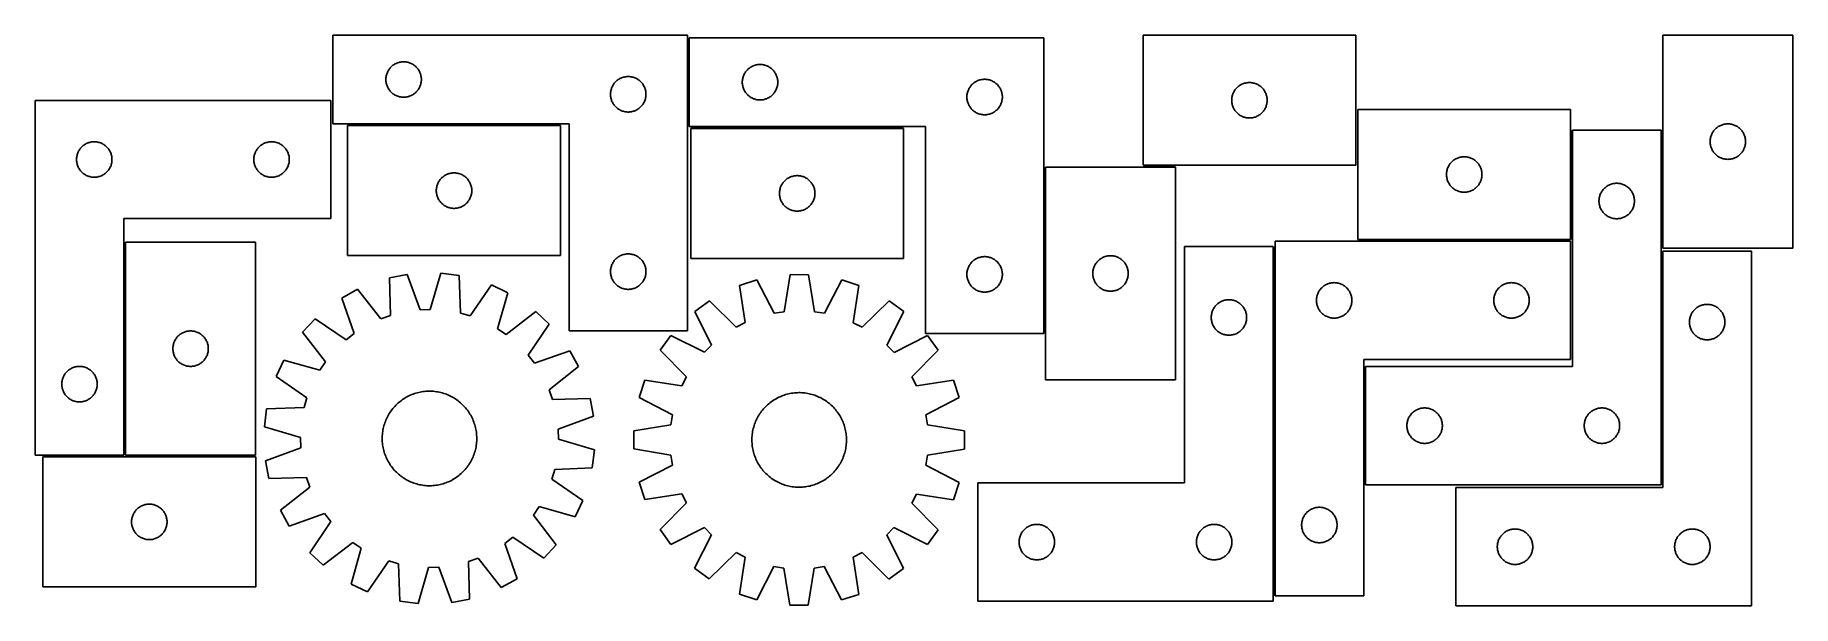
# Model space of a CAD drawing. Header units: millimetres. Extents: x 7 to 1493, y 7 to 489.
import ezdxf

# ---------------------------------------------------------------- set-up
doc = ezdxf.new("R2010")
doc.units = ezdxf.units.MM
doc.layers.add('COMMON', color=5, linetype='CONTINUOUS', true_color=0x0000ff)
doc.layers.add('CUT', color=7, linetype='CONTINUOUS', true_color=0x000000)

msp = doc.modelspace()

# ---------------------------------------------------------------- linework, layer by layer
at = {"layer": 'COMMON'}
for p, q in [((559.010953, 487.027379), (559.010953, 412.027379)), ((450.902069, 413.602086), (270.902069, 413.602086)), ((741.194791, 411.277379), (561.194791, 411.277379)), ((1306.213241, 316.527374), (1306.213241, 409.066672)), ((1382.713241, 409.066672), (1382.713241, 309.306911)), ((860.510954, 377.784946), (860.510954, 237.027379)), ((971.260955, 378.534947), (943.765105, 378.534947)), ((82.301718, 314.17361), (82.301718, 134.17361)), ((1125.46324, 315.777373), (1305.422445, 315.777373)), ((1054.672445, 15.027373), (1054.672445, 310.566673)), ((1382.713241, 306.664582), (1382.713241, 109.066672)), ((81.551718, 133.42361), (13.116294, 133.42361)), ((83.051719, 133.423609), (193.051719, 133.423609))]:
    msp.add_line(p, q, dxfattribs=at)
at = {"layer": 'CUT'}
for p, q in [((558.260953, 489.352086), (258.260953, 489.352086)), ((258.260953, 489.352086), (258.260953, 414.352086)), ((558.260953, 239.352086), (558.260953, 489.352086)), ((859.760954, 487.027379), (559.760954, 487.027379)), ((559.760954, 487.027379), (559.760954, 412.027379)), ((859.760954, 237.027379), (859.760954, 487.027379)), ((1123.765105, 489.284947), (943.765105, 489.284947)), ((943.765105, 489.284947), (943.765105, 379.284947)), ((1123.765105, 379.284947), (1123.765105, 489.284947)), ((1383.463242, 489.306911), (1383.463242, 309.306911)), ((1493.463242, 489.306911), (1383.463242, 489.306911)), ((1493.463242, 309.306911), (1493.463242, 489.306911)), ((306.035528, 460.543403), (306.499156, 461.161229)), ((306.499156, 461.161229), (306.993974, 461.754368)), ((306.993974, 461.754368), (307.518671, 462.321249)), ((307.518671, 462.321249), (308.071853, 462.860367)), ((308.071853, 462.860367), (308.652056, 463.370293)), ((308.652056, 463.370293), (309.257739, 463.849675)), ((309.257739, 463.849675), (309.887298, 464.297242)), ((309.887298, 464.297242), (310.539061, 464.711806)), ((310.539061, 464.711806), (311.211302, 465.092268)), ((311.211302, 465.092268), (311.902238, 465.43762)), ((311.902238, 465.43762), (312.610035, 465.746946)), ((312.610035, 465.746946), (313.332818, 466.019425)), ((313.332818, 466.019425), (314.068669, 466.254334)), ((314.068669, 466.254334), (314.815637, 466.451052)), ((314.815637, 466.451052), (315.571742, 466.609056)), ((315.571742, 466.609056), (316.334978, 466.727926)), ((316.334978, 466.727926), (317.103321, 466.807349)), ((317.103321, 466.807349), (317.874735, 466.847113)), ((317.874735, 466.847113), (318.647172, 466.847113)), ((318.647172, 466.847113), (319.418585, 466.807349)), ((319.418585, 466.807349), (320.186929, 466.727926)), ((320.186929, 466.727926), (320.950165, 466.609056)), ((320.950165, 466.609056), (321.70627, 466.451052)), ((321.70627, 466.451052), (322.453238, 466.254334)), ((322.453238, 466.254334), (323.189089, 466.019425)), ((323.189089, 466.019425), (323.911872, 465.746946)), ((323.911872, 465.746946), (324.619669, 465.43762)), ((324.619669, 465.43762), (325.310605, 465.092268)), ((325.310605, 465.092268), (325.982845, 464.711806)), ((325.982845, 464.711806), (326.634609, 464.297242)), ((326.634609, 464.297242), (327.264168, 463.849675)), ((327.264168, 463.849675), (327.869851, 463.370293)), ((327.869851, 463.370293), (328.450053, 462.860367)), ((328.450053, 462.860367), (329.003236, 462.321249)), ((329.003236, 462.321249), (329.527932, 461.754368)), ((329.527932, 461.754368), (330.022751, 461.161229)), ((330.022751, 461.161229), (330.486378, 460.543403)), ((609.571854, 460.53566), (610.152057, 461.045586)), ((610.152057, 461.045586), (610.75774, 461.524968)), ((610.75774, 461.524968), (611.387299, 461.972535)), ((611.387299, 461.972535), (612.039062, 462.387099)), ((612.039062, 462.387099), (612.711303, 462.767561)), ((612.711303, 462.767561), (613.402239, 463.112913)), ((613.402239, 463.112913), (614.110036, 463.422239)), ((614.110036, 463.422239), (614.832819, 463.694718)), ((614.832819, 463.694718), (615.56867, 463.929627)), ((615.56867, 463.929627), (616.315638, 464.126345)), ((616.315638, 464.126345), (617.071743, 464.284349)), ((617.071743, 464.284349), (617.834979, 464.403219)), ((617.834979, 464.403219), (618.603322, 464.482642)), ((618.603322, 464.482642), (619.374736, 464.522406)), ((619.374736, 464.522406), (620.147173, 464.522406)), ((620.147173, 464.522406), (620.918586, 464.482642)), ((620.918586, 464.482642), (621.68693, 464.403219)), ((621.68693, 464.403219), (622.450166, 464.284349)), ((622.450166, 464.284349), (623.206271, 464.126345)), ((623.206271, 464.126345), (623.953239, 463.929627)), ((623.953239, 463.929627), (624.68909, 463.694718)), ((624.68909, 463.694718), (625.411873, 463.422239)), ((625.411873, 463.422239), (626.11967, 463.112913)), ((626.11967, 463.112913), (626.810606, 462.767561)), ((626.810606, 462.767561), (627.482846, 462.387099)), ((627.482846, 462.387099), (628.13461, 461.972535)), ((628.13461, 461.972535), (628.764169, 461.524968)), ((628.764169, 461.524968), (629.369852, 461.045586)), ((629.369852, 461.045586), (629.950054, 460.53566)), ((303.260953, 451.852086), (303.280842, 452.624268)), ((303.280842, 451.079905), (303.260953, 451.852086)), ((303.280842, 452.624268), (303.340455, 453.394401)), ((303.340455, 450.309771), (303.280842, 451.079905)), ((303.340455, 453.394401), (303.439635, 454.160445)), ((303.439635, 449.543728), (303.340455, 450.309771)), ((303.439635, 454.160445), (303.578118, 454.920367)), ((303.578118, 448.783805), (303.439635, 449.543728)), ((303.578118, 454.920367), (303.755538, 455.672153)), ((303.755538, 448.03202), (303.578118, 448.783805)), ((303.755538, 455.672153), (303.971423, 456.413809)), ((303.971423, 447.290364), (303.755538, 448.03202)), ((303.971423, 456.413809), (304.225201, 457.143368)), ((304.225201, 446.560805), (303.971423, 447.290364)), ((304.225201, 457.143368), (304.5162, 457.858895)), ((304.5162, 445.845278), (304.225201, 446.560805)), ((304.5162, 457.858895), (304.843647, 458.558493)), ((304.843647, 458.558493), (305.206675, 459.240307)), ((305.206675, 459.240307), (305.60432, 459.902529)), ((305.60432, 459.902529), (306.035528, 460.543403)), ((330.486378, 460.543403), (330.917587, 459.902529)), ((330.917587, 459.902529), (331.315232, 459.240307)), ((331.315232, 459.240307), (331.67826, 458.558493)), ((331.67826, 458.558493), (332.005707, 457.858895)), ((332.005707, 457.858895), (332.296706, 457.143368)), ((332.296706, 446.560805), (332.005707, 445.845278)), ((332.296706, 457.143368), (332.550484, 456.413809)), ((332.550484, 447.290364), (332.296706, 446.560805)), ((332.550484, 456.413809), (332.766369, 455.672153)), ((332.766369, 448.03202), (332.550484, 447.290364)), ((332.766369, 455.672153), (332.943789, 454.920367)), ((332.943789, 448.783805), (332.766369, 448.03202)), ((332.943789, 454.920367), (333.082272, 454.160445)), ((333.082272, 449.543728), (332.943789, 448.783805)), ((333.082272, 454.160445), (333.181452, 453.394401)), ((333.181452, 450.309771), (333.082272, 449.543728)), ((333.181452, 453.394401), (333.241065, 452.624268)), ((333.241065, 451.079905), (333.181452, 450.309771)), ((333.241065, 452.624268), (333.260953, 451.852086)), ((333.260953, 451.852086), (333.241065, 451.079905)), ((494.843647, 446.058493), (495.206675, 446.740307)), ((495.206675, 446.740307), (495.60432, 447.402529)), ((495.60432, 447.402529), (496.035528, 448.043403)), ((496.035528, 448.043403), (496.499156, 448.661229)), ((496.499156, 448.661229), (496.993974, 449.254368)), ((496.993974, 449.254368), (497.518671, 449.821249)), ((497.518671, 449.821249), (498.071853, 450.360367)), ((498.071853, 450.360367), (498.652056, 450.870293)), ((498.652056, 450.870293), (499.257739, 451.349675)), ((499.257739, 451.349675), (499.887298, 451.797242)), ((499.887298, 451.797242), (500.539061, 452.211806)), ((500.539061, 452.211806), (501.211302, 452.592268)), ((501.211302, 452.592268), (501.902238, 452.93762)), ((501.902238, 452.93762), (502.610035, 453.246946)), ((502.610035, 453.246946), (503.332818, 453.519425)), ((503.332818, 453.519425), (504.068669, 453.754334)), ((504.068669, 453.754334), (504.815637, 453.951052)), ((504.815637, 453.951052), (505.571742, 454.109056)), ((505.571742, 454.109056), (506.334978, 454.227926)), ((506.334978, 454.227926), (507.103321, 454.307349)), ((507.103321, 454.307349), (507.874735, 454.347113)), ((507.874735, 454.347113), (508.647172, 454.347113)), ((508.647172, 454.347113), (509.418585, 454.307349)), ((509.418585, 454.307349), (510.186929, 454.227926)), ((510.186929, 454.227926), (510.950165, 454.109056)), ((510.950165, 454.109056), (511.70627, 453.951052)), ((511.70627, 453.951052), (512.453238, 453.754334)), ((512.453238, 453.754334), (513.189089, 453.519425)), ((513.189089, 453.519425), (513.911872, 453.246946)), ((513.911872, 453.246946), (514.619669, 452.93762)), ((514.619669, 452.93762), (515.310605, 452.592268)), ((515.310605, 452.592268), (515.982845, 452.211806)), ((515.982845, 452.211806), (516.634609, 451.797242)), ((516.634609, 451.797242), (517.264168, 451.349675)), ((517.264168, 451.349675), (517.869851, 450.870293)), ((517.869851, 450.870293), (518.450053, 450.360367)), ((518.450053, 450.360367), (519.003236, 449.821249)), ((519.003236, 449.821249), (519.527932, 449.254368)), ((519.527932, 449.254368), (520.022751, 448.661229)), ((520.022751, 448.661229), (520.486378, 448.043403)), ((520.486378, 448.043403), (520.917587, 447.402529)), ((520.917587, 447.402529), (521.315232, 446.740307)), ((521.315232, 446.740307), (521.67826, 446.058493)), ((604.760954, 449.527379), (604.780843, 450.299561)), ((604.780843, 448.755198), (604.760954, 449.527379)), ((604.780843, 450.299561), (604.840456, 451.069694)), ((604.840456, 447.985064), (604.780843, 448.755198)), ((604.840456, 451.069694), (604.939636, 451.835738)), ((604.939636, 447.219021), (604.840456, 447.985064)), ((604.939636, 451.835738), (605.078119, 452.59566)), ((605.078119, 446.459098), (604.939636, 447.219021)), ((605.078119, 452.59566), (605.255539, 453.347446)), ((605.255539, 445.707313), (605.078119, 446.459098)), ((605.255539, 453.347446), (605.471424, 454.089102)), ((605.471424, 454.089102), (605.725202, 454.818661)), ((605.725202, 454.818661), (606.016201, 455.534188)), ((606.016201, 455.534188), (606.343648, 456.233786)), ((606.343648, 456.233786), (606.706676, 456.9156)), ((606.706676, 456.9156), (607.104321, 457.577822)), ((607.104321, 457.577822), (607.535529, 458.218696)), ((607.535529, 458.218696), (607.999157, 458.836522)), ((607.999157, 458.836522), (608.493975, 459.429661)), ((608.493975, 459.429661), (609.018672, 459.996542)), ((609.018672, 459.996542), (609.571854, 460.53566)), ((629.950054, 460.53566), (630.503237, 459.996542)), ((630.503237, 459.996542), (631.027933, 459.429661)), ((631.027933, 459.429661), (631.522752, 458.836522)), ((631.522752, 458.836522), (631.986379, 458.218696)), ((631.986379, 458.218696), (632.417588, 457.577822)), ((632.417588, 457.577822), (632.815233, 456.9156)), ((632.815233, 456.9156), (633.178261, 456.233786)), ((633.178261, 456.233786), (633.505708, 455.534188)), ((633.505708, 455.534188), (633.796707, 454.818661)), ((633.796707, 454.818661), (634.050485, 454.089102)), ((634.050485, 454.089102), (634.26637, 453.347446)), ((634.26637, 453.347446), (634.44379, 452.59566)), ((634.44379, 446.459098), (634.26637, 445.707313)), ((634.44379, 452.59566), (634.582273, 451.835738)), ((634.582273, 447.219021), (634.44379, 446.459098)), ((634.582273, 451.835738), (634.681453, 451.069694)), ((634.681453, 447.985064), (634.582273, 447.219021)), ((634.681453, 451.069694), (634.741066, 450.299561)), ((634.741066, 448.755198), (634.681453, 447.985064)), ((634.741066, 450.299561), (634.760954, 449.527379)), ((634.760954, 449.527379), (634.741066, 448.755198)), ((797.535529, 445.718696), (797.999157, 446.336522)), ((797.999157, 446.336522), (798.493975, 446.929661)), ((798.493975, 446.929661), (799.018672, 447.496542)), ((799.018672, 447.496542), (799.571854, 448.03566)), ((799.571854, 448.03566), (800.152057, 448.545586)), ((800.152057, 448.545586), (800.75774, 449.024968)), ((800.75774, 449.024968), (801.387299, 449.472535)), ((801.387299, 449.472535), (802.039062, 449.887099)), ((802.039062, 449.887099), (802.711303, 450.267561)), ((802.711303, 450.267561), (803.402239, 450.612913)), ((803.402239, 450.612913), (804.110036, 450.922239)), ((804.110036, 450.922239), (804.832819, 451.194718)), ((804.832819, 451.194718), (805.56867, 451.429627)), ((805.56867, 451.429627), (806.315638, 451.626345)), ((806.315638, 451.626345), (807.071743, 451.784349)), ((807.071743, 451.784349), (807.834979, 451.903219)), ((807.834979, 451.903219), (808.603322, 451.982642)), ((808.603322, 451.982642), (809.374736, 452.022406)), ((809.374736, 452.022406), (810.147173, 452.022406)), ((810.147173, 452.022406), (810.918586, 451.982642)), ((810.918586, 451.982642), (811.68693, 451.903219)), ((811.68693, 451.903219), (812.450166, 451.784349)), ((812.450166, 451.784349), (813.206271, 451.626345)), ((813.206271, 451.626345), (813.953239, 451.429627)), ((813.953239, 451.429627), (814.68909, 451.194718)), ((814.68909, 451.194718), (815.411873, 450.922239)), ((815.411873, 450.922239), (816.11967, 450.612913)), ((816.11967, 450.612913), (816.810606, 450.267561)), ((816.810606, 450.267561), (817.482846, 449.887099)), ((817.482846, 449.887099), (818.13461, 449.472535)), ((818.13461, 449.472535), (818.764169, 449.024968)), ((818.764169, 449.024968), (819.369852, 448.545586)), ((819.369852, 448.545586), (819.950054, 448.03566)), ((819.950054, 448.03566), (820.503237, 447.496542)), ((820.503237, 447.496542), (821.027933, 446.929661)), ((821.027933, 446.929661), (821.522752, 446.336522)), ((821.522752, 446.336522), (821.986379, 445.718696)), ((1024.156208, 445.803154), (1024.761891, 446.282536)), ((1024.761891, 446.282536), (1025.39145, 446.730102)), ((1025.39145, 446.730102), (1026.043213, 447.144666)), ((1026.043213, 447.144666), (1026.715454, 447.525129)), ((1026.715454, 447.525129), (1027.40639, 447.870481)), ((1027.40639, 447.870481), (1028.114187, 448.179806)), ((1028.114187, 448.179806), (1028.83697, 448.452285)), ((1028.83697, 448.452285), (1029.572821, 448.687195)), ((1029.572821, 448.687195), (1030.319789, 448.883913)), ((1030.319789, 448.883913), (1031.075894, 449.041916)), ((1031.075894, 449.041916), (1031.83913, 449.160787)), ((1031.83913, 449.160787), (1032.607474, 449.24021)), ((1032.607474, 449.24021), (1033.378887, 449.279974)), ((1033.378887, 449.279974), (1034.151324, 449.279974)), ((1034.151324, 449.279974), (1034.922737, 449.24021)), ((1034.922737, 449.24021), (1035.691081, 449.160787)), ((1035.691081, 449.160787), (1036.454317, 449.041916)), ((1036.454317, 449.041916), (1037.210422, 448.883913)), ((1037.210422, 448.883913), (1037.95739, 448.687195)), ((1037.95739, 448.687195), (1038.693241, 448.452285)), ((1038.693241, 448.452285), (1039.416024, 448.179806)), ((1039.416024, 448.179806), (1040.123821, 447.870481)), ((1040.123821, 447.870481), (1040.814757, 447.525129)), ((1040.814757, 447.525129), (1041.486997, 447.144666)), ((1041.486997, 447.144666), (1042.138761, 446.730102)), ((1042.138761, 446.730102), (1042.76832, 446.282536)), ((1042.76832, 446.282536), (1043.374003, 445.803154)), ((6.551718, 434.17361), (6.551718, 134.17361)), ((256.551718, 434.17361), (6.551718, 434.17361)), ((256.551718, 334.17361), (256.551718, 434.17361)), ((304.843647, 445.145679), (304.5162, 445.845278)), ((305.206675, 444.463865), (304.843647, 445.145679)), ((305.60432, 443.801643), (305.206675, 444.463865)), ((306.035528, 443.16077), (305.60432, 443.801643)), ((306.499156, 442.542944), (306.035528, 443.16077)), ((306.993974, 441.949805), (306.499156, 442.542944)), ((307.518671, 441.382924), (306.993974, 441.949805)), ((308.071853, 440.843806), (307.518671, 441.382924)), ((308.652056, 440.33388), (308.071853, 440.843806)), ((309.257739, 439.854498), (308.652056, 440.33388)), ((309.887298, 439.406931), (309.257739, 439.854498)), ((310.539061, 438.992367), (309.887298, 439.406931)), ((311.211302, 438.611904), (310.539061, 438.992367)), ((311.902238, 438.266552), (311.211302, 438.611904)), ((312.610035, 437.957227), (311.902238, 438.266552)), ((313.332818, 437.684748), (312.610035, 437.957227)), ((314.068669, 437.449838), (313.332818, 437.684748)), ((314.815637, 437.253121), (314.068669, 437.449838)), ((315.571742, 437.095117), (314.815637, 437.253121)), ((316.334978, 436.976246), (315.571742, 437.095117)), ((317.103321, 436.896823), (316.334978, 436.976246)), ((317.874735, 436.857059), (317.103321, 436.896823)), ((318.647172, 436.857059), (317.874735, 436.857059)), ((319.418585, 436.896823), (318.647172, 436.857059)), ((320.186929, 436.976246), (319.418585, 436.896823)), ((320.950165, 437.095117), (320.186929, 436.976246)), ((321.70627, 437.253121), (320.950165, 437.095117)), ((322.453238, 437.449838), (321.70627, 437.253121)), ((323.189089, 437.684748), (322.453238, 437.449838)), ((323.911872, 437.957227), (323.189089, 437.684748)), ((324.619669, 438.266552), (323.911872, 437.957227)), ((325.310605, 438.611904), (324.619669, 438.266552)), ((325.982845, 438.992367), (325.310605, 438.611904)), ((326.634609, 439.406931), (325.982845, 438.992367)), ((327.264168, 439.854498), (326.634609, 439.406931)), ((327.869851, 440.33388), (327.264168, 439.854498)), ((328.450053, 440.843806), (327.869851, 440.33388)), ((329.003236, 441.382924), (328.450053, 440.843806)), ((329.527932, 441.949805), (329.003236, 441.382924)), ((330.022751, 442.542944), (329.527932, 441.949805)), ((330.486378, 443.16077), (330.022751, 442.542944)), ((330.917587, 443.801643), (330.486378, 443.16077)), ((331.315232, 444.463865), (330.917587, 443.801643)), ((331.67826, 445.145679), (331.315232, 444.463865)), ((332.005707, 445.845278), (331.67826, 445.145679)), ((493.260953, 439.352086), (493.280842, 440.124268)), ((493.280842, 438.579905), (493.260953, 439.352086)), ((493.280842, 440.124268), (493.340455, 440.894401)), ((493.340455, 437.809771), (493.280842, 438.579905)), ((493.340455, 440.894401), (493.439635, 441.660445)), ((493.439635, 437.043728), (493.340455, 437.809771)), ((493.439635, 441.660445), (493.578118, 442.420367)), ((493.578118, 436.283805), (493.439635, 437.043728)), ((493.578118, 442.420367), (493.755538, 443.172153)), ((493.755538, 435.53202), (493.578118, 436.283805)), ((493.755538, 443.172153), (493.971423, 443.913809)), ((493.971423, 434.790364), (493.755538, 435.53202)), ((493.971423, 443.913809), (494.225201, 444.643368)), ((494.225201, 434.060805), (493.971423, 434.790364)), ((494.225201, 444.643368), (494.5162, 445.358895)), ((494.5162, 433.345278), (494.225201, 434.060805)), ((494.5162, 445.358895), (494.843647, 446.058493)), ((494.843647, 432.645679), (494.5162, 433.345278)), ((495.206675, 431.963865), (494.843647, 432.645679)), ((495.60432, 431.301643), (495.206675, 431.963865)), ((496.035528, 430.66077), (495.60432, 431.301643)), ((520.917587, 431.301643), (520.486378, 430.66077)), ((521.315232, 431.963865), (520.917587, 431.301643)), ((521.67826, 432.645679), (521.315232, 431.963865)), ((521.67826, 446.058493), (522.005707, 445.358895)), ((522.005707, 433.345278), (521.67826, 432.645679)), ((522.005707, 445.358895), (522.296706, 444.643368)), ((522.296706, 434.060805), (522.005707, 433.345278)), ((522.296706, 444.643368), (522.550484, 443.913809)), ((522.550484, 434.790364), (522.296706, 434.060805)), ((522.550484, 443.913809), (522.766369, 443.172153)), ((522.766369, 435.53202), (522.550484, 434.790364)), ((522.766369, 443.172153), (522.943789, 442.420367)), ((522.943789, 436.283805), (522.766369, 435.53202)), ((522.943789, 442.420367), (523.082272, 441.660445)), ((523.082272, 437.043728), (522.943789, 436.283805)), ((523.082272, 441.660445), (523.181452, 440.894401)), ((523.181452, 437.809771), (523.082272, 437.043728)), ((523.181452, 440.894401), (523.241065, 440.124268)), ((523.241065, 438.579905), (523.181452, 437.809771)), ((523.241065, 440.124268), (523.260953, 439.352086)), ((523.260953, 439.352086), (523.241065, 438.579905)), ((605.471424, 444.965657), (605.255539, 445.707313)), ((605.725202, 444.236098), (605.471424, 444.965657)), ((606.016201, 443.520571), (605.725202, 444.236098)), ((606.343648, 442.820972), (606.016201, 443.520571)), ((606.706676, 442.139158), (606.343648, 442.820972)), ((607.104321, 441.476936), (606.706676, 442.139158)), ((607.535529, 440.836063), (607.104321, 441.476936)), ((607.999157, 440.218237), (607.535529, 440.836063)), ((608.493975, 439.625098), (607.999157, 440.218237)), ((609.018672, 439.058217), (608.493975, 439.625098)), ((609.571854, 438.519099), (609.018672, 439.058217)), ((610.152057, 438.009173), (609.571854, 438.519099)), ((610.75774, 437.529791), (610.152057, 438.009173)), ((611.387299, 437.082224), (610.75774, 437.529791)), ((612.039062, 436.66766), (611.387299, 437.082224)), ((612.711303, 436.287197), (612.039062, 436.66766)), ((613.402239, 435.941845), (612.711303, 436.287197)), ((614.110036, 435.63252), (613.402239, 435.941845)), ((614.832819, 435.360041), (614.110036, 435.63252)), ((615.56867, 435.125131), (614.832819, 435.360041)), ((616.315638, 434.928414), (615.56867, 435.125131)), ((617.071743, 434.77041), (616.315638, 434.928414)), ((617.834979, 434.651539), (617.071743, 434.77041)), ((618.603322, 434.572116), (617.834979, 434.651539)), ((619.374736, 434.532352), (618.603322, 434.572116)), ((620.147173, 434.532352), (619.374736, 434.532352)), ((620.918586, 434.572116), (620.147173, 434.532352)), ((621.68693, 434.651539), (620.918586, 434.572116)), ((622.450166, 434.77041), (621.68693, 434.651539)), ((623.206271, 434.928414), (622.450166, 434.77041)), ((623.953239, 435.125131), (623.206271, 434.928414)), ((624.68909, 435.360041), (623.953239, 435.125131)), ((625.411873, 435.63252), (624.68909, 435.360041)), ((626.11967, 435.941845), (625.411873, 435.63252)), ((626.810606, 436.287197), (626.11967, 435.941845)), ((627.482846, 436.66766), (626.810606, 436.287197)), ((628.13461, 437.082224), (627.482846, 436.66766)), ((628.764169, 437.529791), (628.13461, 437.082224)), ((629.369852, 438.009173), (628.764169, 437.529791)), ((629.950054, 438.519099), (629.369852, 438.009173)), ((630.503237, 439.058217), (629.950054, 438.519099)), ((631.027933, 439.625098), (630.503237, 439.058217)), ((631.522752, 440.218237), (631.027933, 439.625098)), ((631.986379, 440.836063), (631.522752, 440.218237)), ((632.417588, 441.476936), (631.986379, 440.836063)), ((632.815233, 442.139158), (632.417588, 441.476936)), ((633.178261, 442.820972), (632.815233, 442.139158)), ((633.505708, 443.520571), (633.178261, 442.820972)), ((633.796707, 444.236098), (633.505708, 443.520571)), ((634.050485, 444.965657), (633.796707, 444.236098)), ((634.26637, 445.707313), (634.050485, 444.965657)), ((794.760954, 437.027379), (794.780843, 437.799561)), ((794.780843, 436.255198), (794.760954, 437.027379)), ((794.780843, 437.799561), (794.840456, 438.569694)), ((794.840456, 435.485064), (794.780843, 436.255198)), ((794.840456, 438.569694), (794.939636, 439.335738)), ((794.939636, 434.719021), (794.840456, 435.485064)), ((794.939636, 439.335738), (795.078119, 440.09566)), ((795.078119, 433.959098), (794.939636, 434.719021)), ((795.078119, 440.09566), (795.255539, 440.847446)), ((795.255539, 433.207313), (795.078119, 433.959098)), ((795.255539, 440.847446), (795.471424, 441.589102)), ((795.471424, 432.465657), (795.255539, 433.207313)), ((795.471424, 441.589102), (795.725202, 442.318661)), ((795.725202, 431.736098), (795.471424, 432.465657)), ((795.725202, 442.318661), (796.016201, 443.034188)), ((796.016201, 431.020571), (795.725202, 431.736098)), ((796.016201, 443.034188), (796.343648, 443.733786)), ((796.343648, 443.733786), (796.706676, 444.4156)), ((796.706676, 444.4156), (797.104321, 445.077822)), ((797.104321, 445.077822), (797.535529, 445.718696)), ((821.986379, 445.718696), (822.417588, 445.077822)), ((822.417588, 445.077822), (822.815233, 444.4156)), ((822.815233, 444.4156), (823.178261, 443.733786)), ((823.178261, 443.733786), (823.505708, 443.034188)), ((823.505708, 443.034188), (823.796707, 442.318661)), ((823.796707, 431.736098), (823.505708, 431.020571)), ((823.796707, 442.318661), (824.050485, 441.589102)), ((824.050485, 432.465657), (823.796707, 431.736098)), ((824.050485, 441.589102), (824.26637, 440.847446)), ((824.26637, 433.207313), (824.050485, 432.465657)), ((824.26637, 440.847446), (824.44379, 440.09566)), ((824.44379, 433.959098), (824.26637, 433.207313)), ((824.44379, 440.09566), (824.582273, 439.335738)), ((824.582273, 434.719021), (824.44379, 433.959098)), ((824.582273, 439.335738), (824.681453, 438.569694)), ((824.681453, 435.485064), (824.582273, 434.719021)), ((824.681453, 438.569694), (824.741066, 437.799561)), ((824.741066, 436.255198), (824.681453, 435.485064)), ((824.741066, 437.799561), (824.760954, 437.027379)), ((824.760954, 437.027379), (824.741066, 436.255198)), ((1018.765105, 434.284947), (1018.784994, 435.057128)), ((1018.784994, 433.512766), (1018.765105, 434.284947)), ((1018.784994, 435.057128), (1018.844607, 435.827262)), ((1018.844607, 432.742632), (1018.784994, 433.512766)), ((1018.844607, 435.827262), (1018.943787, 436.593306)), ((1018.943787, 431.976588), (1018.844607, 432.742632)), ((1018.943787, 436.593306), (1019.08227, 437.353228)), ((1019.08227, 431.216666), (1018.943787, 431.976588)), ((1019.08227, 437.353228), (1019.25969, 438.105014)), ((1019.25969, 430.46488), (1019.08227, 431.216666)), ((1019.25969, 438.105014), (1019.475575, 438.846669)), ((1019.475575, 438.846669), (1019.729353, 439.576228)), ((1019.729353, 439.576228), (1020.020352, 440.291756)), ((1020.020352, 440.291756), (1020.347799, 440.991354)), ((1020.347799, 440.991354), (1020.710827, 441.673168)), ((1020.710827, 441.673168), (1021.108472, 442.33539)), ((1021.108472, 442.33539), (1021.53968, 442.976263)), ((1021.53968, 442.976263), (1022.003308, 443.594089)), ((1022.003308, 443.594089), (1022.498126, 444.187229)), ((1022.498126, 444.187229), (1023.022823, 444.754109)), ((1023.022823, 444.754109), (1023.576005, 445.293227)), ((1023.576005, 445.293227), (1024.156208, 445.803154)), ((1043.374003, 445.803154), (1043.954206, 445.293227)), ((1043.954206, 445.293227), (1044.507388, 444.754109)), ((1044.507388, 444.754109), (1045.032084, 444.187229)), ((1045.032084, 444.187229), (1045.526903, 443.594089)), ((1045.526903, 443.594089), (1045.990531, 442.976263)), ((1045.990531, 442.976263), (1046.421739, 442.33539)), ((1046.421739, 442.33539), (1046.819384, 441.673168)), ((1046.819384, 441.673168), (1047.182412, 440.991354)), ((1047.182412, 440.991354), (1047.509859, 440.291756)), ((1047.509859, 440.291756), (1047.800858, 439.576228)), ((1047.800858, 439.576228), (1048.054636, 438.846669)), ((1048.054636, 438.846669), (1048.270521, 438.105014)), ((1048.270521, 438.105014), (1048.447941, 437.353228)), ((1048.447941, 431.216666), (1048.270521, 430.46488)), ((1048.447941, 437.353228), (1048.586424, 436.593306)), ((1048.586424, 431.976588), (1048.447941, 431.216666)), ((1048.586424, 436.593306), (1048.685604, 435.827262)), ((1048.685604, 432.742632), (1048.586424, 431.976588)), ((1048.685604, 435.827262), (1048.745217, 435.057128)), ((1048.745217, 433.512766), (1048.685604, 432.742632)), ((1048.745217, 435.057128), (1048.765105, 434.284947)), ((1048.765105, 434.284947), (1048.745217, 433.512766)), ((496.499156, 430.042944), (496.035528, 430.66077)), ((496.993974, 429.449805), (496.499156, 430.042944)), ((497.518671, 428.882924), (496.993974, 429.449805)), ((498.071853, 428.343806), (497.518671, 428.882924)), ((498.652056, 427.83388), (498.071853, 428.343806)), ((499.257739, 427.354498), (498.652056, 427.83388)), ((499.887298, 426.906931), (499.257739, 427.354498)), ((500.539061, 426.492367), (499.887298, 426.906931)), ((501.211302, 426.111904), (500.539061, 426.492367)), ((501.902238, 425.766552), (501.211302, 426.111904)), ((502.610035, 425.457227), (501.902238, 425.766552)), ((503.332818, 425.184748), (502.610035, 425.457227)), ((504.068669, 424.949838), (503.332818, 425.184748)), ((504.815637, 424.753121), (504.068669, 424.949838)), ((505.571742, 424.595117), (504.815637, 424.753121)), ((506.334978, 424.476246), (505.571742, 424.595117)), ((507.103321, 424.396823), (506.334978, 424.476246)), ((507.874735, 424.357059), (507.103321, 424.396823)), ((508.647172, 424.357059), (507.874735, 424.357059)), ((509.418585, 424.396823), (508.647172, 424.357059)), ((510.186929, 424.476246), (509.418585, 424.396823)), ((510.950165, 424.595117), (510.186929, 424.476246)), ((511.70627, 424.753121), (510.950165, 424.595117)), ((512.453238, 424.949838), (511.70627, 424.753121)), ((513.189089, 425.184748), (512.453238, 424.949838)), ((513.911872, 425.457227), (513.189089, 425.184748)), ((514.619669, 425.766552), (513.911872, 425.457227)), ((515.310605, 426.111904), (514.619669, 425.766552)), ((515.982845, 426.492367), (515.310605, 426.111904)), ((516.634609, 426.906931), (515.982845, 426.492367)), ((517.264168, 427.354498), (516.634609, 426.906931)), ((517.869851, 427.83388), (517.264168, 427.354498)), ((518.450053, 428.343806), (517.869851, 427.83388)), ((519.003236, 428.882924), (518.450053, 428.343806)), ((519.527932, 429.449805), (519.003236, 428.882924)), ((520.022751, 430.042944), (519.527932, 429.449805)), ((520.486378, 430.66077), (520.022751, 430.042944)), ((796.343648, 430.320972), (796.016201, 431.020571)), ((796.706676, 429.639158), (796.343648, 430.320972)), ((797.104321, 428.976936), (796.706676, 429.639158)), ((797.535529, 428.336063), (797.104321, 428.976936)), ((797.999157, 427.718237), (797.535529, 428.336063)), ((798.493975, 427.125098), (797.999157, 427.718237)), ((799.018672, 426.558217), (798.493975, 427.125098)), ((799.571854, 426.019099), (799.018672, 426.558217)), ((800.152057, 425.509173), (799.571854, 426.019099)), ((800.75774, 425.029791), (800.152057, 425.509173)), ((801.387299, 424.582224), (800.75774, 425.029791)), ((802.039062, 424.16766), (801.387299, 424.582224)), ((802.711303, 423.787197), (802.039062, 424.16766)), ((803.402239, 423.441845), (802.711303, 423.787197)), ((804.110036, 423.13252), (803.402239, 423.441845)), ((804.832819, 422.860041), (804.110036, 423.13252)), ((805.56867, 422.625131), (804.832819, 422.860041)), ((806.315638, 422.428414), (805.56867, 422.625131)), ((807.071743, 422.27041), (806.315638, 422.428414)), ((807.834979, 422.151539), (807.071743, 422.27041)), ((808.603322, 422.072116), (807.834979, 422.151539)), ((809.374736, 422.032352), (808.603322, 422.072116)), ((810.147173, 422.032352), (809.374736, 422.032352)), ((810.918586, 422.072116), (810.147173, 422.032352)), ((811.68693, 422.151539), (810.918586, 422.072116)), ((812.450166, 422.27041), (811.68693, 422.151539)), ((813.206271, 422.428414), (812.450166, 422.27041)), ((813.953239, 422.625131), (813.206271, 422.428414)), ((814.68909, 422.860041), (813.953239, 422.625131)), ((815.411873, 423.13252), (814.68909, 422.860041)), ((816.11967, 423.441845), (815.411873, 423.13252)), ((816.810606, 423.787197), (816.11967, 423.441845)), ((817.482846, 424.16766), (816.810606, 423.787197)), ((818.13461, 424.582224), (817.482846, 424.16766)), ((818.764169, 425.029791), (818.13461, 424.582224)), ((819.369852, 425.509173), (818.764169, 425.029791)), ((819.950054, 426.019099), (819.369852, 425.509173)), ((820.503237, 426.558217), (819.950054, 426.019099)), ((821.027933, 427.125098), (820.503237, 426.558217)), ((821.522752, 427.718237), (821.027933, 427.125098)), ((821.986379, 428.336063), (821.522752, 427.718237)), ((822.417588, 428.976936), (821.986379, 428.336063)), ((822.815233, 429.639158), (822.417588, 428.976936)), ((823.178261, 430.320972), (822.815233, 429.639158)), ((823.505708, 431.020571), (823.178261, 430.320972)), ((1019.475575, 429.723224), (1019.25969, 430.46488)), ((1019.729353, 428.993666), (1019.475575, 429.723224)), ((1020.020352, 428.278138), (1019.729353, 428.993666)), ((1020.347799, 427.57854), (1020.020352, 428.278138)), ((1020.710827, 426.896726), (1020.347799, 427.57854)), ((1021.108472, 426.234504), (1020.710827, 426.896726)), ((1021.53968, 425.59363), (1021.108472, 426.234504)), ((1022.003308, 424.975805), (1021.53968, 425.59363)), ((1022.498126, 424.382665), (1022.003308, 424.975805)), ((1023.022823, 423.815785), (1022.498126, 424.382665)), ((1023.576005, 423.276666), (1023.022823, 423.815785)), ((1024.156208, 422.76674), (1023.576005, 423.276666)), ((1024.761891, 422.287358), (1024.156208, 422.76674)), ((1025.39145, 421.839792), (1024.761891, 422.287358)), ((1026.043213, 421.425228), (1025.39145, 421.839792)), ((1026.715454, 421.044765), (1026.043213, 421.425228)), ((1027.40639, 420.699413), (1026.715454, 421.044765)), ((1028.114187, 420.390087), (1027.40639, 420.699413)), ((1028.83697, 420.117609), (1028.114187, 420.390087)), ((1029.572821, 419.882699), (1028.83697, 420.117609)), ((1030.319789, 419.685981), (1029.572821, 419.882699)), ((1031.075894, 419.527978), (1030.319789, 419.685981)), ((1031.83913, 419.409107), (1031.075894, 419.527978)), ((1032.607474, 419.329684), (1031.83913, 419.409107)), ((1033.378887, 419.28992), (1032.607474, 419.329684)), ((1034.151324, 419.28992), (1033.378887, 419.28992)), ((1034.922737, 419.329684), (1034.151324, 419.28992)), ((1035.691081, 419.409107), (1034.922737, 419.329684)), ((1036.454317, 419.527978), (1035.691081, 419.409107)), ((1037.210422, 419.685981), (1036.454317, 419.527978)), ((1037.95739, 419.882699), (1037.210422, 419.685981)), ((1038.693241, 420.117609), (1037.95739, 419.882699)), ((1039.416024, 420.390087), (1038.693241, 420.117609)), ((1040.123821, 420.699413), (1039.416024, 420.390087)), ((1040.814757, 421.044765), (1040.123821, 420.699413)), ((1041.486997, 421.425228), (1040.814757, 421.044765)), ((1042.138761, 421.839792), (1041.486997, 421.425228)), ((1042.76832, 422.287358), (1042.138761, 421.839792)), ((1043.374003, 422.76674), (1042.76832, 422.287358)), ((1043.954206, 423.276666), (1043.374003, 422.76674)), ((1044.507388, 423.815785), (1043.954206, 423.276666)), ((1045.032084, 424.382665), (1044.507388, 423.815785)), ((1045.526903, 424.975805), (1045.032084, 424.382665)), ((1045.990531, 425.59363), (1045.526903, 424.975805)), ((1046.421739, 426.234504), (1045.990531, 425.59363)), ((1046.819384, 426.896726), (1046.421739, 426.234504)), ((1047.182412, 427.57854), (1046.819384, 426.896726)), ((1047.509859, 428.278138), (1047.182412, 427.57854)), ((1047.800858, 428.993666), (1047.509859, 428.278138)), ((1048.054636, 429.723224), (1047.800858, 428.993666)), ((1048.270521, 430.46488), (1048.054636, 429.723224)), ((1305.46324, 426.527374), (1125.46324, 426.527374)), ((1125.46324, 426.527374), (1125.46324, 316.527374)), ((1305.46324, 316.527374), (1305.46324, 426.527374)), ((258.260953, 414.352086), (458.260953, 414.352086)), ((450.902069, 412.852085), (270.902069, 412.852085)), ((270.902069, 412.852085), (270.902069, 302.852085)), ((450.902069, 302.852085), (450.902069, 412.852085)), ((458.260953, 414.352086), (458.260953, 239.352086)), ((559.760954, 412.027379), (759.760954, 412.027379)), ((741.194791, 410.527378), (561.194791, 410.527378)), ((561.194791, 410.527378), (561.194791, 300.527378)), ((741.194791, 300.527378), (741.194791, 410.527378)), ((759.760954, 412.027379), (759.760954, 237.027379)), ((1381.963241, 409.066672), (1306.963241, 409.066672)), ((1306.963241, 409.066672), (1306.963241, 209.066672)), ((1381.963241, 109.066672), (1381.963241, 409.066672)), ((1423.587402, 401.232886), (1423.706273, 401.996122)), ((1423.706273, 401.996122), (1423.864277, 402.752227)), ((1423.864277, 402.752227), (1424.060994, 403.499195)), ((1424.060994, 403.499195), (1424.295904, 404.235047)), ((1424.295904, 404.235047), (1424.568383, 404.957829)), ((1424.568383, 404.957829), (1424.877708, 405.665627)), ((1424.877708, 405.665627), (1425.22306, 406.356562)), ((1425.22306, 406.356562), (1425.603523, 407.028803)), ((1425.603523, 407.028803), (1426.018087, 407.680567)), ((1426.018087, 407.680567), (1426.465653, 408.310125)), ((1426.465653, 408.310125), (1426.945035, 408.915809)), ((1426.945035, 408.915809), (1427.454962, 409.496011)), ((1427.454962, 409.496011), (1427.99408, 410.049194)), ((1427.99408, 410.049194), (1428.56096, 410.57389)), ((1428.56096, 410.57389), (1429.1541, 411.068708)), ((1429.1541, 411.068708), (1429.771926, 411.532336)), ((1429.771926, 411.532336), (1430.412799, 411.963544)), ((1430.412799, 411.963544), (1431.075021, 412.361189)), ((1431.075021, 412.361189), (1431.756835, 412.724217)), ((1431.756835, 412.724217), (1432.456434, 413.051664)), ((1432.456434, 413.051664), (1433.171961, 413.342663)), ((1433.171961, 413.342663), (1433.90152, 413.596442)), ((1433.90152, 413.596442), (1434.643175, 413.812327)), ((1434.643175, 413.812327), (1435.394961, 413.989746)), ((1435.394961, 413.989746), (1436.154884, 414.128229)), ((1436.154884, 414.128229), (1436.920927, 414.227409)), ((1436.920927, 414.227409), (1437.691061, 414.287022)), ((1437.691061, 414.287022), (1438.463242, 414.306911)), ((1438.463242, 414.306911), (1439.235423, 414.287022)), ((1439.235423, 414.287022), (1440.005557, 414.227409)), ((1440.005557, 414.227409), (1440.771601, 414.128229)), ((1440.771601, 414.128229), (1441.531523, 413.989746)), ((1441.531523, 413.989746), (1442.283309, 413.812327)), ((1442.283309, 413.812327), (1443.024965, 413.596442)), ((1443.024965, 413.596442), (1443.754523, 413.342663)), ((1443.754523, 413.342663), (1444.470051, 413.051664)), ((1444.470051, 413.051664), (1445.169649, 412.724217)), ((1445.169649, 412.724217), (1445.851463, 412.361189)), ((1445.851463, 412.361189), (1446.513685, 411.963544)), ((1446.513685, 411.963544), (1447.154559, 411.532336)), ((1447.154559, 411.532336), (1447.772384, 411.068708)), ((1447.772384, 411.068708), (1448.365524, 410.57389)), ((1448.365524, 410.57389), (1448.932404, 410.049194)), ((1448.932404, 410.049194), (1449.471523, 409.496011)), ((1449.471523, 409.496011), (1449.981449, 408.915809)), ((1449.981449, 408.915809), (1450.460831, 408.310125)), ((1450.460831, 408.310125), (1450.908397, 407.680567)), ((1450.908397, 407.680567), (1451.322962, 407.028803)), ((1451.322962, 407.028803), (1451.703424, 406.356562)), ((1451.703424, 406.356562), (1452.048776, 405.665627)), ((1452.048776, 405.665627), (1452.358102, 404.957829)), ((1452.358102, 404.957829), (1452.630581, 404.235047)), ((1452.630581, 404.235047), (1452.86549, 403.499195)), ((1452.86549, 403.499195), (1453.062208, 402.752227)), ((1453.062208, 402.752227), (1453.220211, 401.996122)), ((1453.220211, 401.996122), (1453.339082, 401.232886)), ((41.675877, 386.099585), (41.794748, 386.862821)), ((41.794748, 386.862821), (41.952752, 387.618926)), ((41.952752, 387.618926), (42.149469, 388.365895)), ((42.149469, 388.365895), (42.384379, 389.101746)), ((42.384379, 389.101746), (42.656858, 389.824529)), ((42.656858, 389.824529), (42.966184, 390.532326)), ((42.966184, 390.532326), (43.311536, 391.223261)), ((43.311536, 391.223261), (43.691998, 391.895502)), ((43.691998, 391.895502), (44.106562, 392.547266)), ((44.106562, 392.547266), (44.554129, 393.176824)), ((44.554129, 393.176824), (45.033511, 393.782508)), ((45.033511, 393.782508), (45.543437, 394.36271)), ((45.543437, 394.36271), (46.082555, 394.915893)), ((46.082555, 394.915893), (46.649436, 395.440589)), ((46.649436, 395.440589), (47.242575, 395.935407)), ((47.242575, 395.935407), (47.860401, 396.399035)), ((47.860401, 396.399035), (48.501275, 396.830243)), ((48.501275, 396.830243), (49.163497, 397.227889)), ((49.163497, 397.227889), (49.845311, 397.590916)), ((49.845311, 397.590916), (50.544909, 397.918364)), ((50.544909, 397.918364), (51.260436, 398.209362)), ((51.260436, 398.209362), (51.989995, 398.463141)), ((51.989995, 398.463141), (52.731651, 398.679026)), ((52.731651, 398.679026), (53.483437, 398.856445)), ((53.483437, 398.856445), (54.243359, 398.994929)), ((54.243359, 398.994929), (55.009403, 399.094108)), ((55.009403, 399.094108), (55.779536, 399.153721)), ((55.779536, 399.153721), (56.551718, 399.17361)), ((56.551718, 399.17361), (57.323899, 399.153721)), ((57.323899, 399.153721), (58.094033, 399.094108)), ((58.094033, 399.094108), (58.860076, 398.994929)), ((58.860076, 398.994929), (59.619999, 398.856445)), ((59.619999, 398.856445), (60.371784, 398.679026)), ((60.371784, 398.679026), (61.11344, 398.463141)), ((61.11344, 398.463141), (61.842999, 398.209362)), ((61.842999, 398.209362), (62.558526, 397.918364)), ((62.558526, 397.918364), (63.258124, 397.590916)), ((63.258124, 397.590916), (63.939939, 397.227889)), ((63.939939, 397.227889), (64.602161, 396.830243)), ((64.602161, 396.830243), (65.243034, 396.399035)), ((65.243034, 396.399035), (65.86086, 395.935407)), ((65.86086, 395.935407), (66.453999, 395.440589)), ((66.453999, 395.440589), (67.02088, 394.915893)), ((67.02088, 394.915893), (67.559998, 394.36271)), ((67.559998, 394.36271), (68.069924, 393.782508)), ((68.069924, 393.782508), (68.549306, 393.176824)), ((68.549306, 393.176824), (68.996873, 392.547266)), ((68.996873, 392.547266), (69.411437, 391.895502)), ((69.411437, 391.895502), (69.7919, 391.223261)), ((69.7919, 391.223261), (70.137252, 390.532326)), ((70.137252, 390.532326), (70.446577, 389.824529)), ((70.446577, 389.824529), (70.719056, 389.101746)), ((70.719056, 389.101746), (70.953966, 388.365895)), ((70.953966, 388.365895), (71.150683, 387.618926)), ((71.150683, 387.618926), (71.308687, 386.862821)), ((71.308687, 386.862821), (71.427558, 386.099585)), ((191.675877, 386.099585), (191.794748, 386.862821)), ((191.794748, 386.862821), (191.952752, 387.618926)), ((191.952752, 387.618926), (192.149469, 388.365895)), ((192.149469, 388.365895), (192.384379, 389.101746)), ((192.384379, 389.101746), (192.656858, 389.824529)), ((192.656858, 389.824529), (192.966184, 390.532326)), ((192.966184, 390.532326), (193.311536, 391.223261)), ((193.311536, 391.223261), (193.691998, 391.895502)), ((193.691998, 391.895502), (194.106562, 392.547266)), ((194.106562, 392.547266), (194.554129, 393.176824)), ((194.554129, 393.176824), (195.033511, 393.782508)), ((195.033511, 393.782508), (195.543437, 394.36271)), ((195.543437, 394.36271), (196.082555, 394.915893)), ((196.082555, 394.915893), (196.649436, 395.440589)), ((196.649436, 395.440589), (197.242575, 395.935407)), ((197.242575, 395.935407), (197.860401, 396.399035)), ((197.860401, 396.399035), (198.501275, 396.830243)), ((198.501275, 396.830243), (199.163497, 397.227889)), ((199.163497, 397.227889), (199.845311, 397.590916)), ((199.845311, 397.590916), (200.544909, 397.918364)), ((200.544909, 397.918364), (201.260436, 398.209362)), ((201.260436, 398.209362), (201.989995, 398.463141)), ((201.989995, 398.463141), (202.731651, 398.679026)), ((202.731651, 398.679026), (203.483437, 398.856445)), ((203.483437, 398.856445), (204.243359, 398.994929)), ((204.243359, 398.994929), (205.009403, 399.094108)), ((205.009403, 399.094108), (205.779536, 399.153721)), ((205.779536, 399.153721), (206.551718, 399.17361)), ((206.551718, 399.17361), (207.323899, 399.153721)), ((207.323899, 399.153721), (208.094033, 399.094108)), ((208.094033, 399.094108), (208.860076, 398.994929)), ((208.860076, 398.994929), (209.619999, 398.856445)), ((209.619999, 398.856445), (210.371784, 398.679026)), ((210.371784, 398.679026), (211.11344, 398.463141)), ((211.11344, 398.463141), (211.842999, 398.209362)), ((211.842999, 398.209362), (212.558526, 397.918364)), ((212.558526, 397.918364), (213.258124, 397.590916)), ((213.258124, 397.590916), (213.939939, 397.227889)), ((213.939939, 397.227889), (214.602161, 396.830243)), ((214.602161, 396.830243), (215.243034, 396.399035)), ((215.243034, 396.399035), (215.86086, 395.935407)), ((215.86086, 395.935407), (216.453999, 395.440589)), ((216.453999, 395.440589), (217.02088, 394.915893)), ((217.02088, 394.915893), (217.559998, 394.36271)), ((217.559998, 394.36271), (218.069924, 393.782508)), ((218.069924, 393.782508), (218.549306, 393.176824)), ((218.549306, 393.176824), (218.996873, 392.547266)), ((218.996873, 392.547266), (219.411437, 391.895502)), ((219.411437, 391.895502), (219.7919, 391.223261)), ((219.7919, 391.223261), (220.137252, 390.532326)), ((220.137252, 390.532326), (220.446577, 389.824529)), ((220.446577, 389.824529), (220.719056, 389.101746)), ((220.719056, 389.101746), (220.953966, 388.365895)), ((220.953966, 388.365895), (221.150683, 387.618926)), ((221.150683, 387.618926), (221.308687, 386.862821)), ((221.308687, 386.862821), (221.427558, 386.099585)), ((1423.468215, 399.69313), (1423.507979, 400.464543)), ((1423.468215, 398.920692), (1423.468215, 399.69313)), ((1423.507979, 398.149279), (1423.468215, 398.920692)), ((1423.507979, 400.464543), (1423.587402, 401.232886)), ((1423.587402, 397.380936), (1423.507979, 398.149279)), ((1423.706273, 396.6177), (1423.587402, 397.380936)), ((1423.864277, 395.861595), (1423.706273, 396.6177)), ((1424.060994, 395.114626), (1423.864277, 395.861595)), ((1424.295904, 394.378775), (1424.060994, 395.114626)), ((1424.568383, 393.655992), (1424.295904, 394.378775)), ((1424.877708, 392.948195), (1424.568383, 393.655992)), ((1425.22306, 392.25726), (1424.877708, 392.948195)), ((1425.603523, 391.585019), (1425.22306, 392.25726)), ((1426.018087, 390.933255), (1425.603523, 391.585019)), ((1426.465653, 390.303697), (1426.018087, 390.933255)), ((1426.945035, 389.698013), (1426.465653, 390.303697)), ((1427.454962, 389.117811), (1426.945035, 389.698013)), ((1427.99408, 388.564628), (1427.454962, 389.117811)), ((1428.56096, 388.039932), (1427.99408, 388.564628)), ((1429.1541, 387.545114), (1428.56096, 388.039932)), ((1429.771926, 387.081486), (1429.1541, 387.545114)), ((1430.412799, 386.650277), (1429.771926, 387.081486)), ((1431.075021, 386.252632), (1430.412799, 386.650277)), ((1446.513685, 386.650277), (1445.851463, 386.252632)), ((1447.154559, 387.081486), (1446.513685, 386.650277)), ((1447.772384, 387.545114), (1447.154559, 387.081486)), ((1448.365524, 388.039932), (1447.772384, 387.545114)), ((1448.932404, 388.564628), (1448.365524, 388.039932)), ((1449.471523, 389.117811), (1448.932404, 388.564628)), ((1449.981449, 389.698013), (1449.471523, 389.117811)), ((1450.460831, 390.303697), (1449.981449, 389.698013)), ((1450.908397, 390.933255), (1450.460831, 390.303697)), ((1451.322962, 391.585019), (1450.908397, 390.933255)), ((1451.703424, 392.25726), (1451.322962, 391.585019)), ((1452.048776, 392.948195), (1451.703424, 392.25726)), ((1452.358102, 393.655992), (1452.048776, 392.948195)), ((1452.630581, 394.378775), (1452.358102, 393.655992)), ((1452.86549, 395.114626), (1452.630581, 394.378775)), ((1453.062208, 395.861595), (1452.86549, 395.114626)), ((1453.220211, 396.6177), (1453.062208, 395.861595)), ((1453.339082, 397.380936), (1453.220211, 396.6177)), ((1453.339082, 401.232886), (1453.418505, 400.464543)), ((1453.418505, 398.149279), (1453.339082, 397.380936)), ((1453.418505, 400.464543), (1453.458269, 399.69313)), ((1453.458269, 398.920692), (1453.418505, 398.149279)), ((1453.458269, 399.69313), (1453.458269, 398.920692)), ((41.556691, 384.559829), (41.596455, 385.331242)), ((41.556691, 383.787391), (41.556691, 384.559829)), ((41.596455, 383.015978), (41.556691, 383.787391)), ((41.596455, 385.331242), (41.675877, 386.099585)), ((41.675877, 382.247635), (41.596455, 383.015978)), ((41.794748, 381.484399), (41.675877, 382.247635)), ((41.952752, 380.728294), (41.794748, 381.484399)), ((42.149469, 379.981326), (41.952752, 380.728294)), ((42.384379, 379.245474), (42.149469, 379.981326)), ((42.656858, 378.522692), (42.384379, 379.245474)), ((42.966184, 377.814894), (42.656858, 378.522692)), ((43.311536, 377.123959), (42.966184, 377.814894)), ((43.691998, 376.451718), (43.311536, 377.123959)), ((44.106562, 375.799954), (43.691998, 376.451718)), ((44.554129, 375.170396), (44.106562, 375.799954)), ((45.033511, 374.564712), (44.554129, 375.170396)), ((45.543437, 373.98451), (45.033511, 374.564712)), ((46.082555, 373.431327), (45.543437, 373.98451)), ((46.649436, 372.906631), (46.082555, 373.431327)), ((47.242575, 372.411813), (46.649436, 372.906631)), ((47.860401, 371.948185), (47.242575, 372.411813)), ((48.501275, 371.516977), (47.860401, 371.948185)), ((65.243034, 371.948185), (64.602161, 371.516977)), ((65.86086, 372.411813), (65.243034, 371.948185)), ((66.453999, 372.906631), (65.86086, 372.411813)), ((67.02088, 373.431327), (66.453999, 372.906631)), ((67.559998, 373.98451), (67.02088, 373.431327)), ((68.069924, 374.564712), (67.559998, 373.98451)), ((68.549306, 375.170396), (68.069924, 374.564712)), ((68.996873, 375.799954), (68.549306, 375.170396)), ((69.411437, 376.451718), (68.996873, 375.799954)), ((69.7919, 377.123959), (69.411437, 376.451718)), ((70.137252, 377.814894), (69.7919, 377.123959)), ((70.446577, 378.522692), (70.137252, 377.814894)), ((70.719056, 379.245474), (70.446577, 378.522692)), ((70.953966, 379.981326), (70.719056, 379.245474)), ((71.150683, 380.728294), (70.953966, 379.981326)), ((71.308687, 381.484399), (71.150683, 380.728294)), ((71.427558, 382.247635), (71.308687, 381.484399)), ((71.427558, 386.099585), (71.50698, 385.331242)), ((71.50698, 383.015978), (71.427558, 382.247635)), ((71.50698, 385.331242), (71.546745, 384.559829)), ((71.546745, 383.787391), (71.50698, 383.015978)), ((71.546745, 384.559829), (71.546745, 383.787391)), ((191.556691, 384.559829), (191.596455, 385.331242)), ((191.556691, 383.787391), (191.556691, 384.559829)), ((191.596455, 383.015978), (191.556691, 383.787391)), ((191.596455, 385.331242), (191.675877, 386.099585)), ((191.675877, 382.247635), (191.596455, 383.015978)), ((191.794748, 381.484399), (191.675877, 382.247635)), ((191.952752, 380.728294), (191.794748, 381.484399)), ((192.149469, 379.981326), (191.952752, 380.728294)), ((192.384379, 379.245474), (192.149469, 379.981326)), ((192.656858, 378.522692), (192.384379, 379.245474)), ((192.966184, 377.814894), (192.656858, 378.522692)), ((193.311536, 377.123959), (192.966184, 377.814894)), ((193.691998, 376.451718), (193.311536, 377.123959)), ((194.106562, 375.799954), (193.691998, 376.451718)), ((194.554129, 375.170396), (194.106562, 375.799954)), ((195.033511, 374.564712), (194.554129, 375.170396)), ((195.543437, 373.98451), (195.033511, 374.564712)), ((196.082555, 373.431327), (195.543437, 373.98451)), ((196.649436, 372.906631), (196.082555, 373.431327)), ((197.242575, 372.411813), (196.649436, 372.906631)), ((197.860401, 371.948185), (197.242575, 372.411813)), ((198.501275, 371.516977), (197.860401, 371.948185)), ((215.243034, 371.948185), (214.602161, 371.516977)), ((215.86086, 372.411813), (215.243034, 371.948185)), ((216.453999, 372.906631), (215.86086, 372.411813)), ((217.02088, 373.431327), (216.453999, 372.906631)), ((217.559998, 373.98451), (217.02088, 373.431327)), ((218.069924, 374.564712), (217.559998, 373.98451)), ((218.549306, 375.170396), (218.069924, 374.564712)), ((218.996873, 375.799954), (218.549306, 375.170396)), ((219.411437, 376.451718), (218.996873, 375.799954)), ((219.7919, 377.123959), (219.411437, 376.451718)), ((220.137252, 377.814894), (219.7919, 377.123959)), ((220.446577, 378.522692), (220.137252, 377.814894)), ((220.719056, 379.245474), (220.446577, 378.522692)), ((220.953966, 379.981326), (220.719056, 379.245474)), ((221.150683, 380.728294), (220.953966, 379.981326)), ((221.308687, 381.484399), (221.150683, 380.728294)), ((221.427558, 382.247635), (221.308687, 381.484399)), ((221.427558, 386.099585), (221.50698, 385.331242)), ((221.50698, 383.015978), (221.427558, 382.247635)), ((221.50698, 385.331242), (221.546745, 384.559829)), ((221.546745, 383.787391), (221.50698, 383.015978)), ((221.546745, 384.559829), (221.546745, 383.787391)), ((354.543353, 371.437619), (355.251151, 371.746945)), ((355.251151, 371.746945), (355.973934, 372.019424)), ((355.973934, 372.019424), (356.709785, 372.254333)), ((356.709785, 372.254333), (357.456753, 372.451051)), ((357.456753, 372.451051), (358.212858, 372.609055)), ((358.212858, 372.609055), (358.976094, 372.727925)), ((358.976094, 372.727925), (359.744437, 372.807348)), ((359.744437, 372.807348), (360.515851, 372.847112)), ((360.515851, 372.847112), (361.288288, 372.847112)), ((361.288288, 372.847112), (362.059701, 372.807348)), ((362.059701, 372.807348), (362.828045, 372.727925)), ((362.828045, 372.727925), (363.591281, 372.609055)), ((363.591281, 372.609055), (364.347385, 372.451051)), ((364.347385, 372.451051), (365.094354, 372.254333)), ((365.094354, 372.254333), (365.830205, 372.019424)), ((365.830205, 372.019424), (366.552988, 371.746945)), ((366.552988, 371.746945), (367.260785, 371.437619)), ((971.260955, 377.784946), (861.260955, 377.784946)), ((861.260955, 377.784946), (861.260955, 197.784946)), ((943.765105, 379.284947), (1123.765105, 379.284947)), ((971.260955, 197.784946), (971.260955, 377.784946)), ((1200.46324, 371.527374), (1200.483129, 372.299555)), ((1200.483129, 372.299555), (1200.542742, 373.069689)), ((1200.542742, 373.069689), (1200.641922, 373.835732)), ((1200.641922, 373.835732), (1200.780405, 374.595655)), ((1200.780405, 374.595655), (1200.957824, 375.34744)), ((1200.957824, 375.34744), (1201.173709, 376.089096)), ((1201.173709, 376.089096), (1201.427488, 376.818655)), ((1201.427488, 376.818655), (1201.718487, 377.534182)), ((1201.718487, 377.534182), (1202.045934, 378.23378)), ((1202.045934, 378.23378), (1202.408962, 378.915595)), ((1202.408962, 378.915595), (1202.806607, 379.577817)), ((1202.806607, 379.577817), (1203.237815, 380.21869)), ((1203.237815, 380.21869), (1203.701443, 380.836516)), ((1203.701443, 380.836516), (1204.196261, 381.429655)), ((1204.196261, 381.429655), (1204.720957, 381.996536)), ((1204.720957, 381.996536), (1205.27414, 382.535654)), ((1205.27414, 382.535654), (1205.854342, 383.04558)), ((1205.854342, 383.04558), (1206.460026, 383.524962)), ((1206.460026, 383.524962), (1207.089584, 383.972529)), ((1207.089584, 383.972529), (1207.741348, 384.387093)), ((1207.741348, 384.387093), (1208.413589, 384.767556)), ((1208.413589, 384.767556), (1209.104524, 385.112908)), ((1209.104524, 385.112908), (1209.812322, 385.422233)), ((1209.812322, 385.422233), (1210.535104, 385.694712)), ((1210.535104, 385.694712), (1211.270956, 385.929622)), ((1211.270956, 385.929622), (1212.017924, 386.126339)), ((1212.017924, 386.126339), (1212.774029, 386.284343)), ((1212.774029, 386.284343), (1213.537265, 386.403214)), ((1213.537265, 386.403214), (1214.305608, 386.482636)), ((1214.305608, 386.482636), (1215.077021, 386.522401)), ((1215.077021, 386.522401), (1215.849459, 386.522401)), ((1215.849459, 386.522401), (1216.620872, 386.482636)), ((1216.620872, 386.482636), (1217.389215, 386.403214)), ((1217.389215, 386.403214), (1218.152452, 386.284343)), ((1218.152452, 386.284343), (1218.908556, 386.126339)), ((1218.908556, 386.126339), (1219.655525, 385.929622)), ((1219.655525, 385.929622), (1220.391376, 385.694712)), ((1220.391376, 385.694712), (1221.114159, 385.422233)), ((1221.114159, 385.422233), (1221.821956, 385.112908)), ((1221.821956, 385.112908), (1222.512891, 384.767556)), ((1222.512891, 384.767556), (1223.185132, 384.387093)), ((1223.185132, 384.387093), (1223.836896, 383.972529)), ((1223.836896, 383.972529), (1224.466454, 383.524962)), ((1224.466454, 383.524962), (1225.072138, 383.04558)), ((1225.072138, 383.04558), (1225.65234, 382.535654)), ((1225.65234, 382.535654), (1226.205523, 381.996536)), ((1226.205523, 381.996536), (1226.730219, 381.429655)), ((1226.730219, 381.429655), (1227.225037, 380.836516)), ((1227.225037, 380.836516), (1227.688665, 380.21869)), ((1227.688665, 380.21869), (1228.119874, 379.577817)), ((1228.119874, 379.577817), (1228.517519, 378.915595)), ((1228.517519, 378.915595), (1228.880546, 378.23378)), ((1228.880546, 378.23378), (1229.207994, 377.534182)), ((1229.207994, 377.534182), (1229.498992, 376.818655)), ((1229.498992, 376.818655), (1229.752771, 376.089096)), ((1229.752771, 376.089096), (1229.968656, 375.34744)), ((1229.968656, 375.34744), (1230.146075, 374.595655)), ((1230.146075, 374.595655), (1230.284559, 373.835732)), ((1230.284559, 373.835732), (1230.383738, 373.069689)), ((1230.383738, 373.069689), (1230.443352, 372.299555)), ((1230.443352, 372.299555), (1230.46324, 371.527374)), ((1431.756835, 385.889605), (1431.075021, 386.252632)), ((1432.456434, 385.562157), (1431.756835, 385.889605)), ((1433.171961, 385.271159), (1432.456434, 385.562157)), ((1433.90152, 385.01738), (1433.171961, 385.271159)), ((1434.643175, 384.801495), (1433.90152, 385.01738)), ((1435.394961, 384.624076), (1434.643175, 384.801495)), ((1436.154884, 384.485592), (1435.394961, 384.624076)), ((1436.920927, 384.386413), (1436.154884, 384.485592)), ((1437.691061, 384.3268), (1436.920927, 384.386413)), ((1438.463242, 384.306911), (1437.691061, 384.3268)), ((1439.235423, 384.3268), (1438.463242, 384.306911)), ((1440.005557, 384.386413), (1439.235423, 384.3268)), ((1440.771601, 384.485592), (1440.005557, 384.386413)), ((1441.531523, 384.624076), (1440.771601, 384.485592)), ((1442.283309, 384.801495), (1441.531523, 384.624076)), ((1443.024965, 385.01738), (1442.283309, 384.801495)), ((1443.754523, 385.271159), (1443.024965, 385.01738)), ((1444.470051, 385.562157), (1443.754523, 385.271159)), ((1445.169649, 385.889605), (1444.470051, 385.562157)), ((1445.851463, 386.252632), (1445.169649, 385.889605)), ((49.163497, 371.119331), (48.501275, 371.516977)), ((49.845311, 370.756304), (49.163497, 371.119331)), ((50.544909, 370.428857), (49.845311, 370.756304)), ((51.260436, 370.137858), (50.544909, 370.428857)), ((51.989995, 369.884079), (51.260436, 370.137858)), ((52.731651, 369.668194), (51.989995, 369.884079)), ((53.483437, 369.490775), (52.731651, 369.668194)), ((54.243359, 369.352292), (53.483437, 369.490775)), ((55.009403, 369.253112), (54.243359, 369.352292)), ((55.779536, 369.193499), (55.009403, 369.253112)), ((56.551718, 369.17361), (55.779536, 369.193499)), ((57.323899, 369.193499), (56.551718, 369.17361)), ((58.094033, 369.253112), (57.323899, 369.193499)), ((58.860076, 369.352292), (58.094033, 369.253112)), ((59.619999, 369.490775), (58.860076, 369.352292)), ((60.371784, 369.668194), (59.619999, 369.490775)), ((61.11344, 369.884079), (60.371784, 369.668194)), ((61.842999, 370.137858), (61.11344, 369.884079)), ((62.558526, 370.428857), (61.842999, 370.137858)), ((63.258124, 370.756304), (62.558526, 370.428857)), ((63.939939, 371.119331), (63.258124, 370.756304)), ((64.602161, 371.516977), (63.939939, 371.119331)), ((199.163497, 371.119331), (198.501275, 371.516977)), ((199.845311, 370.756304), (199.163497, 371.119331)), ((200.544909, 370.428857), (199.845311, 370.756304)), ((201.260436, 370.137858), (200.544909, 370.428857)), ((201.989995, 369.884079), (201.260436, 370.137858)), ((202.731651, 369.668194), (201.989995, 369.884079)), ((203.483437, 369.490775), (202.731651, 369.668194)), ((204.243359, 369.352292), (203.483437, 369.490775)), ((205.009403, 369.253112), (204.243359, 369.352292)), ((205.779536, 369.193499), (205.009403, 369.253112)), ((206.551718, 369.17361), (205.779536, 369.193499)), ((207.323899, 369.193499), (206.551718, 369.17361)), ((208.094033, 369.253112), (207.323899, 369.193499)), ((208.860076, 369.352292), (208.094033, 369.253112)), ((209.619999, 369.490775), (208.860076, 369.352292)), ((210.371784, 369.668194), (209.619999, 369.490775)), ((211.11344, 369.884079), (210.371784, 369.668194)), ((211.842999, 370.137858), (211.11344, 369.884079)), ((212.558526, 370.428857), (211.842999, 370.137858)), ((213.258124, 370.756304), (212.558526, 370.428857)), ((213.939939, 371.119331), (213.258124, 370.756304)), ((214.602161, 371.516977), (213.939939, 371.119331)), ((345.902069, 357.852085), (345.921958, 358.624267)), ((345.921958, 357.079904), (345.902069, 357.852085)), ((345.921958, 358.624267), (345.981571, 359.3944)), ((345.981571, 356.30977), (345.921958, 357.079904)), ((345.981571, 359.3944), (346.080751, 360.160444)), ((346.080751, 360.160444), (346.219234, 360.920366)), ((346.219234, 360.920366), (346.396653, 361.672152)), ((346.396653, 361.672152), (346.612539, 362.413808)), ((346.612539, 362.413808), (346.866317, 363.143367)), ((346.866317, 363.143367), (347.157316, 363.858894)), ((347.157316, 363.858894), (347.484763, 364.558492)), ((347.484763, 364.558492), (347.847791, 365.240306)), ((347.847791, 365.240306), (348.245436, 365.902528)), ((348.245436, 365.902528), (348.676644, 366.543402)), ((348.676644, 366.543402), (349.140272, 367.161228)), ((349.140272, 367.161228), (349.63509, 367.754367)), ((349.63509, 367.754367), (350.159787, 368.321248)), ((350.159787, 368.321248), (350.712969, 368.860366)), ((350.712969, 368.860366), (351.293172, 369.370292)), ((351.293172, 369.370292), (351.898855, 369.849674)), ((351.898855, 369.849674), (352.528414, 370.297241)), ((352.528414, 370.297241), (353.180177, 370.711805)), ((353.180177, 370.711805), (353.852418, 371.092267)), ((353.852418, 371.092267), (354.543353, 371.437619)), ((367.260785, 371.437619), (367.95172, 371.092267)), ((367.95172, 371.092267), (368.623961, 370.711805)), ((368.623961, 370.711805), (369.275725, 370.297241)), ((369.275725, 370.297241), (369.905284, 369.849674)), ((369.905284, 369.849674), (370.510967, 369.370292)), ((370.510967, 369.370292), (371.091169, 368.860366)), ((371.091169, 368.860366), (371.644352, 368.321248)), ((371.644352, 368.321248), (372.169048, 367.754367)), ((372.169048, 367.754367), (372.663866, 367.161228)), ((372.663866, 367.161228), (373.127494, 366.543402)), ((373.127494, 366.543402), (373.558703, 365.902528)), ((373.558703, 365.902528), (373.956348, 365.240306)), ((373.956348, 365.240306), (374.319376, 364.558492)), ((374.319376, 364.558492), (374.646823, 363.858894)), ((374.646823, 363.858894), (374.937822, 363.143367)), ((374.937822, 363.143367), (375.1916, 362.413808)), ((375.1916, 362.413808), (375.407485, 361.672152)), ((375.407485, 361.672152), (375.584905, 360.920366)), ((375.584905, 360.920366), (375.723388, 360.160444)), ((375.723388, 360.160444), (375.822567, 359.3944)), ((375.822567, 359.3944), (375.882181, 358.624267)), ((375.882181, 357.079904), (375.822567, 356.30977)), ((375.882181, 358.624267), (375.902069, 357.852085)), ((375.902069, 357.852085), (375.882181, 357.079904)), ((636.21468, 356.29956), (636.274293, 357.069693)), ((636.274293, 357.069693), (636.373472, 357.835737)), ((636.373472, 357.835737), (636.511956, 358.595659)), ((636.511956, 358.595659), (636.689375, 359.347445)), ((636.689375, 359.347445), (636.90526, 360.089101)), ((636.90526, 360.089101), (637.159039, 360.81866)), ((637.159039, 360.81866), (637.450037, 361.534187)), ((637.450037, 361.534187), (637.777485, 362.233785)), ((637.777485, 362.233785), (638.140512, 362.915599)), ((638.140512, 362.915599), (638.538157, 363.577821)), ((638.538157, 363.577821), (638.969366, 364.218695)), ((638.969366, 364.218695), (639.432994, 364.836521)), ((639.432994, 364.836521), (639.927812, 365.42966)), ((639.927812, 365.42966), (640.452508, 365.996541)), ((640.452508, 365.996541), (641.005691, 366.535659)), ((641.005691, 366.535659), (641.585893, 367.045585)), ((641.585893, 367.045585), (642.191577, 367.524967)), ((642.191577, 367.524967), (642.821135, 367.972534)), ((642.821135, 367.972534), (643.472899, 368.387098)), ((643.472899, 368.387098), (644.14514, 368.76756)), ((644.14514, 368.76756), (644.836075, 369.112912)), ((644.836075, 369.112912), (645.543872, 369.422238)), ((645.543872, 369.422238), (646.266655, 369.694717)), ((646.266655, 369.694717), (647.002506, 369.929626)), ((647.002506, 369.929626), (647.749475, 370.126344)), ((647.749475, 370.126344), (648.50558, 370.284348)), ((648.50558, 370.284348), (649.268816, 370.403218)), ((649.268816, 370.403218), (650.037159, 370.482641)), ((650.037159, 370.482641), (650.808572, 370.522405)), ((650.808572, 370.522405), (651.58101, 370.522405)), ((651.58101, 370.522405), (652.352423, 370.482641)), ((652.352423, 370.482641), (653.120766, 370.403218)), ((653.120766, 370.403218), (653.884002, 370.284348)), ((653.884002, 370.284348), (654.640107, 370.126344)), ((654.640107, 370.126344), (655.387075, 369.929626)), ((655.387075, 369.929626), (656.122927, 369.694717)), ((656.122927, 369.694717), (656.845709, 369.422238)), ((656.845709, 369.422238), (657.553507, 369.112912)), ((657.553507, 369.112912), (658.244442, 368.76756)), ((658.244442, 368.76756), (658.916683, 368.387098)), ((658.916683, 368.387098), (659.568447, 367.972534)), ((659.568447, 367.972534), (660.198005, 367.524967)), ((660.198005, 367.524967), (660.803689, 367.045585)), ((660.803689, 367.045585), (661.383891, 366.535659)), ((661.383891, 366.535659), (661.937074, 365.996541)), ((661.937074, 365.996541), (662.46177, 365.42966)), ((662.46177, 365.42966), (662.956588, 364.836521)), ((662.956588, 364.836521), (663.420216, 364.218695)), ((663.420216, 364.218695), (663.851424, 363.577821)), ((663.851424, 363.577821), (664.24907, 362.915599)), ((664.24907, 362.915599), (664.612097, 362.233785)), ((664.612097, 362.233785), (664.939544, 361.534187)), ((664.939544, 361.534187), (665.230543, 360.81866)), ((665.230543, 360.81866), (665.484322, 360.089101)), ((665.484322, 360.089101), (665.700207, 359.347445)), ((665.700207, 359.347445), (665.877626, 358.595659)), ((665.877626, 358.595659), (666.016109, 357.835737)), ((666.016109, 357.835737), (666.115289, 357.069693)), ((666.115289, 357.069693), (666.174902, 356.29956)), ((1200.483129, 370.755192), (1200.46324, 371.527374)), ((1200.542742, 369.985059), (1200.483129, 370.755192)), ((1200.641922, 369.219015), (1200.542742, 369.985059)), ((1200.780405, 368.459093), (1200.641922, 369.219015)), ((1200.957824, 367.707307), (1200.780405, 368.459093)), ((1201.173709, 366.965651), (1200.957824, 367.707307)), ((1201.427488, 366.236092), (1201.173709, 366.965651)), ((1201.718487, 365.520565), (1201.427488, 366.236092)), ((1202.045934, 364.820967), (1201.718487, 365.520565)), ((1202.408962, 364.139153), (1202.045934, 364.820967)), ((1202.806607, 363.476931), (1202.408962, 364.139153)), ((1203.237815, 362.836057), (1202.806607, 363.476931)), ((1203.701443, 362.218231), (1203.237815, 362.836057)), ((1204.196261, 361.625092), (1203.701443, 362.218231)), ((1204.720957, 361.058211), (1204.196261, 361.625092)), ((1205.27414, 360.519093), (1204.720957, 361.058211)), ((1205.854342, 360.009167), (1205.27414, 360.519093)), ((1206.460026, 359.529785), (1205.854342, 360.009167)), ((1207.089584, 359.082218), (1206.460026, 359.529785)), ((1207.741348, 358.667654), (1207.089584, 359.082218)), ((1208.413589, 358.287192), (1207.741348, 358.667654)), ((1209.104524, 357.94184), (1208.413589, 358.287192)), ((1209.812322, 357.632514), (1209.104524, 357.94184)), ((1210.535104, 357.360035), (1209.812322, 357.632514)), ((1211.270956, 357.125125), (1210.535104, 357.360035)), ((1212.017924, 356.928408), (1211.270956, 357.125125)), ((1212.774029, 356.770404), (1212.017924, 356.928408)), ((1218.908556, 356.928408), (1218.152452, 356.770404)), ((1219.655525, 357.125125), (1218.908556, 356.928408)), ((1220.391376, 357.360035), (1219.655525, 357.125125)), ((1221.114159, 357.632514), (1220.391376, 357.360035)), ((1221.821956, 357.94184), (1221.114159, 357.632514)), ((1222.512891, 358.287192), (1221.821956, 357.94184)), ((1223.185132, 358.667654), (1222.512891, 358.287192)), ((1223.836896, 359.082218), (1223.185132, 358.667654)), ((1224.466454, 359.529785), (1223.836896, 359.082218)), ((1225.072138, 360.009167), (1224.466454, 359.529785)), ((1225.65234, 360.519093), (1225.072138, 360.009167)), ((1226.205523, 361.058211), (1225.65234, 360.519093)), ((1226.730219, 361.625092), (1226.205523, 361.058211)), ((1227.225037, 362.218231), (1226.730219, 361.625092)), ((1227.688665, 362.836057), (1227.225037, 362.218231)), ((1228.119874, 363.476931), (1227.688665, 362.836057)), ((1228.517519, 364.139153), (1228.119874, 363.476931)), ((1228.880546, 364.820967), (1228.517519, 364.139153)), ((1229.207994, 365.520565), (1228.880546, 364.820967)), ((1229.498992, 366.236092), (1229.207994, 365.520565)), ((1229.752771, 366.965651), (1229.498992, 366.236092)), ((1229.968656, 367.707307), (1229.752771, 366.965651)), ((1230.146075, 368.459093), (1229.968656, 367.707307)), ((1230.284559, 369.219015), (1230.146075, 368.459093)), ((1230.383738, 369.985059), (1230.284559, 369.219015)), ((1230.443352, 370.755192), (1230.383738, 369.985059)), ((1230.46324, 371.527374), (1230.443352, 370.755192)), ((1331.603522, 356.788564), (1332.018086, 357.440328)), ((1332.018086, 357.440328), (1332.465652, 358.069886)), ((1332.465652, 358.069886), (1332.945034, 358.67557)), ((1332.945034, 358.67557), (1333.454961, 359.255772)), ((1333.454961, 359.255772), (1333.994079, 359.808955)), ((1333.994079, 359.808955), (1334.560959, 360.333651)), ((1334.560959, 360.333651), (1335.154099, 360.828469)), ((1335.154099, 360.828469), (1335.771925, 361.292097)), ((1335.771925, 361.292097), (1336.412798, 361.723306)), ((1336.412798, 361.723306), (1337.07502, 362.120951)), ((1337.07502, 362.120951), (1337.756834, 362.483978)), ((1337.756834, 362.483978), (1338.456433, 362.811426)), ((1338.456433, 362.811426), (1339.17196, 363.102425)), ((1339.17196, 363.102425), (1339.901519, 363.356203)), ((1339.901519, 363.356203), (1340.643174, 363.572088)), ((1340.643174, 363.572088), (1341.39496, 363.749508)), ((1341.39496, 363.749508), (1342.154883, 363.887991)), ((1342.154883, 363.887991), (1342.920926, 363.98717)), ((1342.920926, 363.98717), (1343.69106, 364.046784)), ((1343.69106, 364.046784), (1344.463241, 364.066672)), ((1344.463241, 364.066672), (1345.235422, 364.046784)), ((1345.235422, 364.046784), (1346.005556, 363.98717)), ((1346.005556, 363.98717), (1346.7716, 363.887991)), ((1346.7716, 363.887991), (1347.531522, 363.749508)), ((1347.531522, 363.749508), (1348.283308, 363.572088)), ((1348.283308, 363.572088), (1349.024964, 363.356203)), ((1349.024964, 363.356203), (1349.754522, 363.102425)), ((1349.754522, 363.102425), (1350.47005, 362.811426)), ((1350.47005, 362.811426), (1351.169648, 362.483978)), ((1351.169648, 362.483978), (1351.851462, 362.120951)), ((1351.851462, 362.120951), (1352.513684, 361.723306)), ((1352.513684, 361.723306), (1353.154558, 361.292097)), ((1353.154558, 361.292097), (1353.772383, 360.828469)), ((1353.772383, 360.828469), (1354.365523, 360.333651)), ((1354.365523, 360.333651), (1354.932403, 359.808955)), ((1354.932403, 359.808955), (1355.471522, 359.255772)), ((1355.471522, 359.255772), (1355.981448, 358.67557)), ((1355.981448, 358.67557), (1356.46083, 358.069886)), ((1356.46083, 358.069886), (1356.908396, 357.440328)), ((1356.908396, 357.440328), (1357.322961, 356.788564)), ((346.080751, 355.543727), (345.981571, 356.30977)), ((346.219234, 354.783804), (346.080751, 355.543727)), ((346.396653, 354.032019), (346.219234, 354.783804)), ((346.612539, 353.290363), (346.396653, 354.032019)), ((346.866317, 352.560804), (346.612539, 353.290363)), ((347.157316, 351.845277), (346.866317, 352.560804)), ((347.484763, 351.145678), (347.157316, 351.845277)), ((347.847791, 350.463864), (347.484763, 351.145678)), ((348.245436, 349.801642), (347.847791, 350.463864)), ((348.676644, 349.160769), (348.245436, 349.801642)), ((349.140272, 348.542943), (348.676644, 349.160769)), ((349.63509, 347.949804), (349.140272, 348.542943)), ((350.159787, 347.382923), (349.63509, 347.949804)), ((350.712969, 346.843805), (350.159787, 347.382923)), ((351.293172, 346.333879), (350.712969, 346.843805)), ((351.898855, 345.854497), (351.293172, 346.333879)), ((352.528414, 345.40693), (351.898855, 345.854497)), ((353.180177, 344.992366), (352.528414, 345.40693)), ((353.852418, 344.611903), (353.180177, 344.992366)), ((354.543353, 344.266551), (353.852418, 344.611903)), ((355.251151, 343.957226), (354.543353, 344.266551)), ((355.973934, 343.684747), (355.251151, 343.957226)), ((356.709785, 343.449837), (355.973934, 343.684747)), ((357.456753, 343.25312), (356.709785, 343.449837)), ((358.212858, 343.095116), (357.456753, 343.25312)), ((358.976094, 342.976245), (358.212858, 343.095116)), ((359.744437, 342.896822), (358.976094, 342.976245)), ((360.515851, 342.857058), (359.744437, 342.896822)), ((361.288288, 342.857058), (360.515851, 342.857058)), ((362.059701, 342.896822), (361.288288, 342.857058)), ((362.828045, 342.976245), (362.059701, 342.896822)), ((363.591281, 343.095116), (362.828045, 342.976245)), ((364.347385, 343.25312), (363.591281, 343.095116)), ((365.094354, 343.449837), (364.347385, 343.25312)), ((365.830205, 343.684747), (365.094354, 343.449837)), ((366.552988, 343.957226), (365.830205, 343.684747)), ((367.260785, 344.266551), (366.552988, 343.957226)), ((367.95172, 344.611903), (367.260785, 344.266551)), ((368.623961, 344.992366), (367.95172, 344.611903)), ((369.275725, 345.40693), (368.623961, 344.992366)), ((369.905284, 345.854497), (369.275725, 345.40693)), ((370.510967, 346.333879), (369.905284, 345.854497)), ((371.091169, 346.843805), (370.510967, 346.333879)), ((371.644352, 347.382923), (371.091169, 346.843805)), ((372.169048, 347.949804), (371.644352, 347.382923)), ((372.663866, 348.542943), (372.169048, 347.949804)), ((373.127494, 349.160769), (372.663866, 348.542943)), ((373.558703, 349.801642), (373.127494, 349.160769)), ((373.956348, 350.463864), (373.558703, 349.801642)), ((374.319376, 351.145678), (373.956348, 350.463864)), ((374.646823, 351.845277), (374.319376, 351.145678)), ((374.937822, 352.560804), (374.646823, 351.845277)), ((375.1916, 353.290363), (374.937822, 352.560804)), ((375.407485, 354.032019), (375.1916, 353.290363)), ((375.584905, 354.783804), (375.407485, 354.032019)), ((375.723388, 355.543727), (375.584905, 354.783804)), ((375.822567, 356.30977), (375.723388, 355.543727)), ((636.194791, 355.527378), (636.21468, 356.29956)), ((636.21468, 354.755197), (636.194791, 355.527378)), ((636.274293, 353.985063), (636.21468, 354.755197)), ((636.373472, 353.21902), (636.274293, 353.985063)), ((636.511956, 352.459097), (636.373472, 353.21902)), ((636.689375, 351.707312), (636.511956, 352.459097)), ((636.90526, 350.965656), (636.689375, 351.707312)), ((637.159039, 350.236097), (636.90526, 350.965656)), ((637.450037, 349.52057), (637.159039, 350.236097)), ((637.777485, 348.820971), (637.450037, 349.52057)), ((638.140512, 348.139157), (637.777485, 348.820971)), ((638.538157, 347.476935), (638.140512, 348.139157)), ((638.969366, 346.836062), (638.538157, 347.476935)), ((639.432994, 346.218236), (638.969366, 346.836062)), ((639.927812, 345.625097), (639.432994, 346.218236)), ((640.452508, 345.058216), (639.927812, 345.625097)), ((641.005691, 344.519098), (640.452508, 345.058216)), ((641.585893, 344.009172), (641.005691, 344.519098)), ((642.191577, 343.52979), (641.585893, 344.009172)), ((642.821135, 343.082223), (642.191577, 343.52979)), ((643.472899, 342.667659), (642.821135, 343.082223)), ((644.14514, 342.287196), (643.472899, 342.667659)), ((644.836075, 341.941844), (644.14514, 342.287196)), ((658.244442, 342.287196), (657.553507, 341.941844)), ((658.916683, 342.667659), (658.244442, 342.287196)), ((659.568447, 343.082223), (658.916683, 342.667659)), ((660.198005, 343.52979), (659.568447, 343.082223)), ((660.803689, 344.009172), (660.198005, 343.52979)), ((661.383891, 344.519098), (660.803689, 344.009172)), ((661.937074, 345.058216), (661.383891, 344.519098)), ((662.46177, 345.625097), (661.937074, 345.058216)), ((662.956588, 346.218236), (662.46177, 345.625097)), ((663.420216, 346.836062), (662.956588, 346.218236)), ((663.851424, 347.476935), (663.420216, 346.836062)), ((664.24907, 348.139157), (663.851424, 347.476935)), ((664.612097, 348.820971), (664.24907, 348.139157)), ((664.939544, 349.52057), (664.612097, 348.820971)), ((665.230543, 350.236097), (664.939544, 349.52057)), ((665.484322, 350.965656), (665.230543, 350.236097)), ((665.700207, 351.707312), (665.484322, 350.965656)), ((665.877626, 352.459097), (665.700207, 351.707312)), ((666.016109, 353.21902), (665.877626, 352.459097)), ((666.115289, 353.985063), (666.016109, 353.21902)), ((666.174902, 354.755197), (666.115289, 353.985063)), ((666.174902, 356.29956), (666.194791, 355.527378)), ((666.194791, 355.527378), (666.174902, 354.755197)), ((1213.537265, 356.651533), (1212.774029, 356.770404)), ((1214.305608, 356.572111), (1213.537265, 356.651533)), ((1215.077021, 356.532347), (1214.305608, 356.572111)), ((1215.849459, 356.532347), (1215.077021, 356.532347)), ((1216.620872, 356.572111), (1215.849459, 356.532347)), ((1217.389215, 356.651533), (1216.620872, 356.572111)), ((1218.152452, 356.770404), (1217.389215, 356.651533)), ((1329.468214, 349.452891), (1329.507978, 350.224304)), ((1329.468214, 348.680454), (1329.468214, 349.452891)), ((1329.507978, 347.90904), (1329.468214, 348.680454)), ((1329.507978, 350.224304), (1329.587401, 350.992648)), ((1329.587401, 347.140697), (1329.507978, 347.90904)), ((1329.587401, 350.992648), (1329.706272, 351.755884)), ((1329.706272, 346.377461), (1329.587401, 347.140697)), ((1329.706272, 351.755884), (1329.864276, 352.511988)), ((1329.864276, 345.621356), (1329.706272, 346.377461)), ((1329.864276, 352.511988), (1330.060993, 353.258957)), ((1330.060993, 344.874388), (1329.864276, 345.621356)), ((1330.060993, 353.258957), (1330.295903, 353.994808)), ((1330.295903, 344.138537), (1330.060993, 344.874388)), ((1330.295903, 353.994808), (1330.568382, 354.717591)), ((1330.568382, 343.415754), (1330.295903, 344.138537)), ((1330.568382, 354.717591), (1330.877707, 355.425388)), ((1330.877707, 342.707956), (1330.568382, 343.415754)), ((1330.877707, 355.425388), (1331.223059, 356.116323)), ((1331.223059, 342.017021), (1330.877707, 342.707956)), ((1331.223059, 356.116323), (1331.603522, 356.788564)), ((1331.603522, 341.34478), (1331.223059, 342.017021)), ((1357.322961, 356.788564), (1357.703423, 356.116323)), ((1357.703423, 342.017021), (1357.322961, 341.34478)), ((1357.703423, 356.116323), (1358.048775, 355.425388)), ((1358.048775, 342.707956), (1357.703423, 342.017021)), ((1358.048775, 355.425388), (1358.358101, 354.717591)), ((1358.358101, 343.415754), (1358.048775, 342.707956)), ((1358.358101, 354.717591), (1358.63058, 353.994808)), ((1358.63058, 344.138537), (1358.358101, 343.415754)), ((1358.63058, 353.994808), (1358.865489, 353.258957)), ((1358.865489, 344.874388), (1358.63058, 344.138537)), ((1358.865489, 353.258957), (1359.062207, 352.511988)), ((1359.062207, 345.621356), (1358.865489, 344.874388)), ((1359.062207, 352.511988), (1359.22021, 351.755884)), ((1359.22021, 346.377461), (1359.062207, 345.621356)), ((1359.22021, 351.755884), (1359.339081, 350.992648)), ((1359.339081, 347.140697), (1359.22021, 346.377461)), ((1359.339081, 350.992648), (1359.418504, 350.224304)), ((1359.418504, 347.90904), (1359.339081, 347.140697)), ((1359.418504, 350.224304), (1359.458268, 349.452891)), ((1359.458268, 348.680454), (1359.418504, 347.90904)), ((1359.458268, 349.452891), (1359.458268, 348.680454)), ((81.551718, 134.17361), (81.551718, 334.17361)), ((81.551718, 334.17361), (256.551718, 334.17361)), ((645.543872, 341.632519), (644.836075, 341.941844)), ((646.266655, 341.36004), (645.543872, 341.632519)), ((647.002506, 341.12513), (646.266655, 341.36004)), ((647.749475, 340.928413), (647.002506, 341.12513)), ((648.50558, 340.770409), (647.749475, 340.928413)), ((649.268816, 340.651538), (648.50558, 340.770409)), ((650.037159, 340.572115), (649.268816, 340.651538)), ((650.808572, 340.532351), (650.037159, 340.572115)), ((651.58101, 340.532351), (650.808572, 340.532351)), ((652.352423, 340.572115), (651.58101, 340.532351)), ((653.120766, 340.651538), (652.352423, 340.572115)), ((653.884002, 340.770409), (653.120766, 340.651538)), ((654.640107, 340.928413), (653.884002, 340.770409)), ((655.387075, 341.12513), (654.640107, 340.928413)), ((656.122927, 341.36004), (655.387075, 341.12513)), ((656.845709, 341.632519), (656.122927, 341.36004)), ((657.553507, 341.941844), (656.845709, 341.632519)), ((1332.018086, 340.693016), (1331.603522, 341.34478)), ((1332.465652, 340.063458), (1332.018086, 340.693016)), ((1332.945034, 339.457775), (1332.465652, 340.063458)), ((1333.454961, 338.877572), (1332.945034, 339.457775)), ((1333.994079, 338.324389), (1333.454961, 338.877572)), ((1334.560959, 337.799693), (1333.994079, 338.324389)), ((1335.154099, 337.304875), (1334.560959, 337.799693)), ((1335.771925, 336.841247), (1335.154099, 337.304875)), ((1336.412798, 336.410039), (1335.771925, 336.841247)), ((1337.07502, 336.012394), (1336.412798, 336.410039)), ((1337.756834, 335.649366), (1337.07502, 336.012394)), ((1338.456433, 335.321919), (1337.756834, 335.649366)), ((1339.17196, 335.03092), (1338.456433, 335.321919)), ((1339.901519, 334.777142), (1339.17196, 335.03092)), ((1340.643174, 334.561256), (1339.901519, 334.777142)), ((1341.39496, 334.383837), (1340.643174, 334.561256)), ((1342.154883, 334.245354), (1341.39496, 334.383837)), ((1342.920926, 334.146174), (1342.154883, 334.245354)), ((1343.69106, 334.086561), (1342.920926, 334.146174)), ((1344.463241, 334.066672), (1343.69106, 334.086561)), ((1345.235422, 334.086561), (1344.463241, 334.066672)), ((1346.005556, 334.146174), (1345.235422, 334.086561)), ((1346.7716, 334.245354), (1346.005556, 334.146174)), ((1347.531522, 334.383837), (1346.7716, 334.245354)), ((1348.283308, 334.561256), (1347.531522, 334.383837)), ((1349.024964, 334.777142), (1348.283308, 334.561256)), ((1349.754522, 335.03092), (1349.024964, 334.777142)), ((1350.47005, 335.321919), (1349.754522, 335.03092)), ((1351.169648, 335.649366), (1350.47005, 335.321919)), ((1351.851462, 336.012394), (1351.169648, 335.649366)), ((1352.513684, 336.410039), (1351.851462, 336.012394)), ((1353.154558, 336.841247), (1352.513684, 336.410039)), ((1353.772383, 337.304875), (1353.154558, 336.841247)), ((1354.365523, 337.799693), (1353.772383, 337.304875)), ((1354.932403, 338.324389), (1354.365523, 337.799693)), ((1355.471522, 338.877572), (1354.932403, 338.324389)), ((1355.981448, 339.457775), (1355.471522, 338.877572)), ((1356.46083, 340.063458), (1355.981448, 339.457775)), ((1356.908396, 340.693016), (1356.46083, 340.063458)), ((1357.322961, 341.34478), (1356.908396, 340.693016)), ((83.051719, 314.17361), (83.051719, 134.17361)), ((193.051719, 314.17361), (83.051719, 314.17361)), ((193.051719, 134.17361), (193.051719, 314.17361)), ((1055.422445, 315.027373), (1055.422445, 15.027373)), ((1305.422445, 315.027373), (1055.422445, 315.027373)), ((1125.46324, 316.527374), (1305.46324, 316.527374)), ((1305.422445, 215.027373), (1305.422445, 315.027373)), ((270.902069, 302.852085), (450.902069, 302.852085)), ((495.206675, 296.740307), (495.60432, 297.402529)), ((495.60432, 297.402529), (496.035528, 298.043403)), ((496.035528, 298.043403), (496.499156, 298.661229)), ((496.499156, 298.661229), (496.993974, 299.254368)), ((496.993974, 299.254368), (497.518671, 299.821249)), ((497.518671, 299.821249), (498.071853, 300.360367)), ((498.071853, 300.360367), (498.652056, 300.870293)), ((498.652056, 300.870293), (499.257739, 301.349675)), ((499.257739, 301.349675), (499.887298, 301.797242)), ((499.887298, 301.797242), (500.539061, 302.211806)), ((500.539061, 302.211806), (501.211302, 302.592268)), ((501.211302, 302.592268), (501.902238, 302.93762)), ((501.902238, 302.93762), (502.610035, 303.246946)), ((502.610035, 303.246946), (503.332818, 303.519425)), ((503.332818, 303.519425), (504.068669, 303.754334)), ((504.068669, 303.754334), (504.815637, 303.951052)), ((504.815637, 303.951052), (505.571742, 304.109056)), ((505.571742, 304.109056), (506.334978, 304.227926)), ((506.334978, 304.227926), (507.103321, 304.307349)), ((507.103321, 304.307349), (507.874735, 304.347113)), ((507.874735, 304.347113), (508.647172, 304.347113)), ((508.647172, 304.347113), (509.418585, 304.307349)), ((509.418585, 304.307349), (510.186929, 304.227926)), ((510.186929, 304.227926), (510.950165, 304.109056)), ((510.950165, 304.109056), (511.70627, 303.951052)), ((511.70627, 303.951052), (512.453238, 303.754334)), ((512.453238, 303.754334), (513.189089, 303.519425)), ((513.189089, 303.519425), (513.911872, 303.246946)), ((513.911872, 303.246946), (514.619669, 302.93762)), ((514.619669, 302.93762), (515.310605, 302.592268)), ((515.310605, 302.592268), (515.982845, 302.211806)), ((515.982845, 302.211806), (516.634609, 301.797242)), ((516.634609, 301.797242), (517.264168, 301.349675)), ((517.264168, 301.349675), (517.869851, 300.870293)), ((517.869851, 300.870293), (518.450053, 300.360367)), ((518.450053, 300.360367), (519.003236, 299.821249)), ((519.003236, 299.821249), (519.527932, 299.254368)), ((519.527932, 299.254368), (520.022751, 298.661229)), ((520.022751, 298.661229), (520.486378, 298.043403)), ((520.486378, 298.043403), (520.917587, 297.402529)), ((520.917587, 297.402529), (521.315232, 296.740307)), ((561.194791, 300.527378), (741.194791, 300.527378)), ((798.493975, 296.929661), (799.018672, 297.496542)), ((799.018672, 297.496542), (799.571854, 298.03566)), ((799.571854, 298.03566), (800.152057, 298.545586)), ((800.152057, 298.545586), (800.75774, 299.024968)), ((800.75774, 299.024968), (801.387299, 299.472535)), ((801.387299, 299.472535), (802.039062, 299.887099)), ((802.039062, 299.887099), (802.711303, 300.267561)), ((802.711303, 300.267561), (803.402239, 300.612913)), ((803.402239, 300.612913), (804.110036, 300.922239)), ((804.110036, 300.922239), (804.832819, 301.194718)), ((804.832819, 301.194718), (805.56867, 301.429627)), ((805.56867, 301.429627), (806.315638, 301.626345)), ((806.315638, 301.626345), (807.071743, 301.784349)), ((807.071743, 301.784349), (807.834979, 301.903219)), ((807.834979, 301.903219), (808.603322, 301.982642)), ((808.603322, 301.982642), (809.374736, 302.022406)), ((809.374736, 302.022406), (810.147173, 302.022406)), ((810.147173, 302.022406), (810.918586, 301.982642)), ((810.918586, 301.982642), (811.68693, 301.903219)), ((811.68693, 301.903219), (812.450166, 301.784349)), ((812.450166, 301.784349), (813.206271, 301.626345)), ((813.206271, 301.626345), (813.953239, 301.429627)), ((813.953239, 301.429627), (814.68909, 301.194718)), ((814.68909, 301.194718), (815.411873, 300.922239)), ((815.411873, 300.922239), (816.11967, 300.612913)), ((816.11967, 300.612913), (816.810606, 300.267561)), ((816.810606, 300.267561), (817.482846, 299.887099)), ((817.482846, 299.887099), (818.13461, 299.472535)), ((818.13461, 299.472535), (818.764169, 299.024968)), ((818.764169, 299.024968), (819.369852, 298.545586)), ((819.369852, 298.545586), (819.950054, 298.03566)), ((819.950054, 298.03566), (820.503237, 297.496542)), ((820.503237, 297.496542), (821.027933, 296.929661)), ((904.263367, 296.78816), (904.742749, 297.393844)), ((904.742749, 297.393844), (905.252675, 297.974046)), ((905.252675, 297.974046), (905.791793, 298.527229)), ((905.791793, 298.527229), (906.358674, 299.051925)), ((906.358674, 299.051925), (906.951813, 299.546743)), ((906.951813, 299.546743), (907.569639, 300.010371)), ((907.569639, 300.010371), (908.210512, 300.441579)), ((908.210512, 300.441579), (908.872734, 300.839225)), ((908.872734, 300.839225), (909.554549, 301.202252)), ((909.554549, 301.202252), (910.254147, 301.5297)), ((910.254147, 301.5297), (910.969674, 301.820698)), ((910.969674, 301.820698), (911.699233, 302.074477)), ((911.699233, 302.074477), (912.440889, 302.290362)), ((912.440889, 302.290362), (913.192674, 302.467781)), ((913.192674, 302.467781), (913.952597, 302.606264)), ((913.952597, 302.606264), (914.71864, 302.705444)), ((914.71864, 302.705444), (915.488774, 302.765057)), ((915.488774, 302.765057), (916.260955, 302.784946)), ((916.260955, 302.784946), (917.033137, 302.765057)), ((917.033137, 302.765057), (917.80327, 302.705444)), ((917.80327, 302.705444), (918.569314, 302.606264)), ((918.569314, 302.606264), (919.329236, 302.467781)), ((919.329236, 302.467781), (920.081022, 302.290362)), ((920.081022, 302.290362), (920.822678, 302.074477)), ((920.822678, 302.074477), (921.552237, 301.820698)), ((921.552237, 301.820698), (922.267764, 301.5297)), ((922.267764, 301.5297), (922.967362, 301.202252)), ((922.967362, 301.202252), (923.649176, 300.839225)), ((923.649176, 300.839225), (924.311398, 300.441579)), ((924.311398, 300.441579), (924.952272, 300.010371)), ((924.952272, 300.010371), (925.570098, 299.546743)), ((925.570098, 299.546743), (926.163237, 299.051925)), ((926.163237, 299.051925), (926.730118, 298.527229)), ((926.730118, 298.527229), (927.269236, 297.974046)), ((927.269236, 297.974046), (927.779162, 297.393844)), ((927.779162, 297.393844), (928.258544, 296.78816)), ((1053.922444, 310.566673), (978.922444, 310.566673)), ((978.922444, 310.566673), (978.922444, 110.566673)), ((1053.922444, 10.566673), (1053.922444, 310.566673)), ((1383.463242, 309.306911), (1493.463242, 309.306911)), ((1458.463242, 306.664582), (1383.463242, 306.664582)), ((1383.463242, 306.664582), (1383.463242, 106.664582)), ((1458.463242, 6.664582), (1458.463242, 306.664582)), ((321.3176, 286.977371), (306.207828, 284.07473)), ((306.207828, 284.07473), (307.071539, 252.322112)), ((332.280763, 257.164894), (321.3176, 286.977371)), ((349.84118, 287.910762), (340.85052, 257.445326)), ((365.108393, 286.002162), (349.84118, 287.910762)), ((366.322418, 254.261007), (365.108393, 286.002162)), ((493.260953, 289.352086), (493.280842, 290.124268)), ((493.280842, 288.579905), (493.260953, 289.352086)), ((493.280842, 290.124268), (493.340455, 290.894401)), ((493.340455, 287.809771), (493.280842, 288.579905)), ((493.340455, 290.894401), (493.439635, 291.660445)), ((493.439635, 287.043728), (493.340455, 287.809771)), ((493.439635, 291.660445), (493.578118, 292.420367)), ((493.578118, 286.283805), (493.439635, 287.043728)), ((493.578118, 292.420367), (493.755538, 293.172153)), ((493.755538, 285.53202), (493.578118, 286.283805)), ((493.755538, 293.172153), (493.971423, 293.913809)), ((493.971423, 284.790364), (493.755538, 285.53202)), ((493.971423, 293.913809), (494.225201, 294.643368)), ((494.225201, 284.060805), (493.971423, 284.790364)), ((494.225201, 294.643368), (494.5162, 295.358895)), ((494.5162, 283.345278), (494.225201, 284.060805)), ((494.5162, 295.358895), (494.843647, 296.058493)), ((494.843647, 282.645679), (494.5162, 283.345278)), ((494.843647, 296.058493), (495.206675, 296.740307)), ((495.206675, 281.963865), (494.843647, 282.645679)), ((521.315232, 296.740307), (521.67826, 296.058493)), ((521.67826, 282.645679), (521.315232, 281.963865)), ((521.67826, 296.058493), (522.005707, 295.358895)), ((522.005707, 283.345278), (521.67826, 282.645679)), ((522.005707, 295.358895), (522.296706, 294.643368)), ((522.296706, 284.060805), (522.005707, 283.345278)), ((522.296706, 294.643368), (522.550484, 293.913809)), ((522.550484, 284.790364), (522.296706, 284.060805)), ((522.550484, 293.913809), (522.766369, 293.172153)), ((522.766369, 285.53202), (522.550484, 284.790364)), ((522.766369, 293.172153), (522.943789, 292.420367)), ((522.943789, 286.283805), (522.766369, 285.53202)), ((522.943789, 292.420367), (523.082272, 291.660445)), ((523.082272, 287.043728), (522.943789, 286.283805)), ((523.082272, 291.660445), (523.181452, 290.894401)), ((523.181452, 287.809771), (523.082272, 287.043728)), ((523.181452, 290.894401), (523.241065, 290.124268)), ((523.241065, 288.579905), (523.181452, 287.809771)), ((523.241065, 290.124268), (523.260953, 289.352086)), ((523.260953, 289.352086), (523.241065, 288.579905)), ((645.251583, 286.776409), (640.092785, 255.433762)), ((660.637631, 286.768192), (645.251583, 286.776409)), ((665.762949, 255.420053), (660.637631, 286.768192)), ((794.760954, 287.027379), (794.780843, 287.799561)), ((794.780843, 286.255198), (794.760954, 287.027379)), ((794.780843, 287.799561), (794.840456, 288.569694)), ((794.840456, 285.485064), (794.780843, 286.255198)), ((794.840456, 288.569694), (794.939636, 289.335738)), ((794.939636, 284.719021), (794.840456, 285.485064)), ((794.939636, 289.335738), (795.078119, 290.09566)), ((795.078119, 283.959098), (794.939636, 284.719021)), ((795.078119, 290.09566), (795.255539, 290.847446)), ((795.255539, 283.207313), (795.078119, 283.959098)), ((795.255539, 290.847446), (795.471424, 291.589102)), ((795.471424, 282.465657), (795.255539, 283.207313)), ((795.471424, 291.589102), (795.725202, 292.318661)), ((795.725202, 292.318661), (796.016201, 293.034188)), ((796.016201, 293.034188), (796.343648, 293.733786)), ((796.343648, 293.733786), (796.706676, 294.4156)), ((796.706676, 294.4156), (797.104321, 295.077822)), ((797.104321, 295.077822), (797.535529, 295.718696)), ((797.535529, 295.718696), (797.999157, 296.336522)), ((797.999157, 296.336522), (798.493975, 296.929661)), ((821.027933, 296.929661), (821.522752, 296.336522)), ((821.522752, 296.336522), (821.986379, 295.718696)), ((821.986379, 295.718696), (822.417588, 295.077822)), ((822.417588, 295.077822), (822.815233, 294.4156)), ((822.815233, 294.4156), (823.178261, 293.733786)), ((823.178261, 293.733786), (823.505708, 293.034188)), ((823.505708, 293.034188), (823.796707, 292.318661)), ((823.796707, 292.318661), (824.050485, 291.589102)), ((824.050485, 291.589102), (824.26637, 290.847446)), ((824.26637, 283.207313), (824.050485, 282.465657)), ((824.26637, 290.847446), (824.44379, 290.09566)), ((824.44379, 283.959098), (824.26637, 283.207313)), ((824.44379, 290.09566), (824.582273, 289.335738)), ((824.582273, 284.719021), (824.44379, 283.959098)), ((824.582273, 289.335738), (824.681453, 288.569694)), ((824.681453, 285.485064), (824.582273, 284.719021)), ((824.681453, 288.569694), (824.741066, 287.799561)), ((824.741066, 286.255198), (824.681453, 285.485064)), ((824.741066, 287.799561), (824.760954, 287.027379)), ((824.760954, 287.027379), (824.741066, 286.255198)), ((901.265928, 288.171165), (901.305693, 288.942578)), ((901.265928, 287.398727), (901.265928, 288.171165)), ((901.305693, 286.627314), (901.265928, 287.398727)), ((901.305693, 288.942578), (901.385115, 289.710921)), ((901.385115, 285.858971), (901.305693, 286.627314)), ((901.385115, 289.710921), (901.503986, 290.474157)), ((901.503986, 285.095735), (901.385115, 285.858971)), ((901.503986, 290.474157), (901.66199, 291.230262)), ((901.66199, 284.33963), (901.503986, 285.095735)), ((901.66199, 291.230262), (901.858707, 291.97723)), ((901.858707, 283.592661), (901.66199, 284.33963)), ((901.858707, 291.97723), (902.093617, 292.713082)), ((902.093617, 282.85681), (901.858707, 283.592661)), ((902.093617, 292.713082), (902.366096, 293.435864)), ((902.366096, 282.134028), (902.093617, 282.85681)), ((902.366096, 293.435864), (902.675421, 294.143662)), ((902.675421, 294.143662), (903.020773, 294.834597)), ((903.020773, 294.834597), (903.401236, 295.506838)), ((903.401236, 295.506838), (903.8158, 296.158602)), ((903.8158, 296.158602), (904.263367, 296.78816)), ((928.258544, 296.78816), (928.706111, 296.158602)), ((928.706111, 296.158602), (929.120675, 295.506838)), ((929.120675, 295.506838), (929.501137, 294.834597)), ((929.501137, 294.834597), (929.846489, 294.143662)), ((929.846489, 294.143662), (930.155815, 293.435864)), ((930.155815, 293.435864), (930.428294, 292.713082)), ((930.428294, 282.85681), (930.155815, 282.134028)), ((930.428294, 292.713082), (930.663204, 291.97723)), ((930.663204, 283.592661), (930.428294, 282.85681)), ((930.663204, 291.97723), (930.859921, 291.230262)), ((930.859921, 284.33963), (930.663204, 283.592661)), ((930.859921, 291.230262), (931.017925, 290.474157)), ((931.017925, 285.095735), (930.859921, 284.33963)), ((931.017925, 290.474157), (931.136796, 289.710921)), ((931.136796, 285.858971), (931.017925, 285.095735)), ((931.136796, 289.710921), (931.216218, 288.942578)), ((931.216218, 286.627314), (931.136796, 285.858971)), ((931.216218, 288.942578), (931.255982, 288.171165)), ((931.255982, 287.398727), (931.216218, 286.627314)), ((931.255982, 288.171165), (931.255982, 287.398727)), ((279.368725, 274.372751), (265.895443, 266.942999)), ((299.007875, 249.407204), (279.368725, 274.372751)), ((392.524363, 278.075598), (374.5594, 251.879514)), ((406.454555, 271.542583), (392.524363, 278.075598)), ((397.800606, 240.979797), (406.454555, 271.542583)), ((495.60432, 281.301643), (495.206675, 281.963865)), ((496.035528, 280.66077), (495.60432, 281.301643)), ((496.499156, 280.042944), (496.035528, 280.66077)), ((496.993974, 279.449805), (496.499156, 280.042944)), ((497.518671, 278.882924), (496.993974, 279.449805)), ((498.071853, 278.343806), (497.518671, 278.882924)), ((498.652056, 277.83388), (498.071853, 278.343806)), ((499.257739, 277.354498), (498.652056, 277.83388)), ((499.887298, 276.906931), (499.257739, 277.354498)), ((500.539061, 276.492367), (499.887298, 276.906931)), ((501.211302, 276.111904), (500.539061, 276.492367)), ((501.902238, 275.766552), (501.211302, 276.111904)), ((502.610035, 275.457227), (501.902238, 275.766552)), ((503.332818, 275.184748), (502.610035, 275.457227)), ((504.068669, 274.949838), (503.332818, 275.184748)), ((504.815637, 274.753121), (504.068669, 274.949838)), ((505.571742, 274.595117), (504.815637, 274.753121)), ((506.334978, 274.476246), (505.571742, 274.595117)), ((507.103321, 274.396823), (506.334978, 274.476246)), ((507.874735, 274.357059), (507.103321, 274.396823)), ((508.647172, 274.357059), (507.874735, 274.357059)), ((509.418585, 274.396823), (508.647172, 274.357059)), ((510.186929, 274.476246), (509.418585, 274.396823)), ((510.950165, 274.595117), (510.186929, 274.476246)), ((511.70627, 274.753121), (510.950165, 274.595117)), ((512.453238, 274.949838), (511.70627, 274.753121)), ((513.189089, 275.184748), (512.453238, 274.949838)), ((513.911872, 275.457227), (513.189089, 275.184748)), ((514.619669, 275.766552), (513.911872, 275.457227)), ((515.310605, 276.111904), (514.619669, 275.766552)), ((515.982845, 276.492367), (515.310605, 276.111904)), ((516.634609, 276.906931), (515.982845, 276.492367)), ((517.264168, 277.354498), (516.634609, 276.906931)), ((517.869851, 277.83388), (517.264168, 277.354498)), ((518.450053, 278.343806), (517.869851, 277.83388)), ((519.003236, 278.882924), (518.450053, 278.343806)), ((519.527932, 279.449805), (519.003236, 278.882924)), ((520.022751, 280.042944), (519.527932, 279.449805)), ((520.486378, 280.66077), (520.022751, 280.042944)), ((520.917587, 281.301643), (520.486378, 280.66077)), ((521.315232, 281.963865), (520.917587, 281.301643)), ((617.061716, 282.327005), (602.426175, 277.580269)), ((602.426175, 277.580269), (607.205277, 246.177484)), ((631.623291, 254.096962), (617.061716, 282.327005)), ((688.82273, 282.28868), (674.231011, 254.074207)), ((703.453192, 277.526315), (688.82273, 282.28868)), ((698.640551, 246.128652), (703.453192, 277.526315)), ((795.725202, 281.736098), (795.471424, 282.465657)), ((796.016201, 281.020571), (795.725202, 281.736098)), ((796.343648, 280.320972), (796.016201, 281.020571)), ((796.706676, 279.639158), (796.343648, 280.320972)), ((797.104321, 278.976936), (796.706676, 279.639158)), ((797.535529, 278.336063), (797.104321, 278.976936)), ((797.999157, 277.718237), (797.535529, 278.336063)), ((798.493975, 277.125098), (797.999157, 277.718237)), ((799.018672, 276.558217), (798.493975, 277.125098)), ((799.571854, 276.019099), (799.018672, 276.558217)), ((800.152057, 275.509173), (799.571854, 276.019099)), ((800.75774, 275.029791), (800.152057, 275.509173)), ((801.387299, 274.582224), (800.75774, 275.029791)), ((802.039062, 274.16766), (801.387299, 274.582224)), ((802.711303, 273.787197), (802.039062, 274.16766)), ((803.402239, 273.441845), (802.711303, 273.787197)), ((804.110036, 273.13252), (803.402239, 273.441845)), ((804.832819, 272.860041), (804.110036, 273.13252)), ((805.56867, 272.625131), (804.832819, 272.860041)), ((806.315638, 272.428414), (805.56867, 272.625131)), ((807.071743, 272.27041), (806.315638, 272.428414)), ((807.834979, 272.151539), (807.071743, 272.27041)), ((808.603322, 272.072116), (807.834979, 272.151539)), ((809.374736, 272.032352), (808.603322, 272.072116)), ((810.147173, 272.032352), (809.374736, 272.032352)), ((810.918586, 272.072116), (810.147173, 272.032352)), ((811.68693, 272.151539), (810.918586, 272.072116)), ((812.450166, 272.27041), (811.68693, 272.151539)), ((813.206271, 272.428414), (812.450166, 272.27041)), ((813.953239, 272.625131), (813.206271, 272.428414)), ((814.68909, 272.860041), (813.953239, 272.625131)), ((815.411873, 273.13252), (814.68909, 272.860041)), ((816.11967, 273.441845), (815.411873, 273.13252)), ((816.810606, 273.787197), (816.11967, 273.441845)), ((817.482846, 274.16766), (816.810606, 273.787197)), ((818.13461, 274.582224), (817.482846, 274.16766)), ((818.764169, 275.029791), (818.13461, 274.582224)), ((819.369852, 275.509173), (818.764169, 275.029791)), ((819.950054, 276.019099), (819.369852, 275.509173)), ((820.503237, 276.558217), (819.950054, 276.019099)), ((821.027933, 277.125098), (820.503237, 276.558217)), ((821.522752, 277.718237), (821.027933, 277.125098)), ((821.986379, 278.336063), (821.522752, 277.718237)), ((822.417588, 278.976936), (821.986379, 278.336063)), ((822.815233, 279.639158), (822.417588, 278.976936)), ((823.178261, 280.320972), (822.815233, 279.639158)), ((823.505708, 281.020571), (823.178261, 280.320972)), ((823.796707, 281.736098), (823.505708, 281.020571)), ((824.050485, 282.465657), (823.796707, 281.736098)), ((902.675421, 281.42623), (902.366096, 282.134028)), ((903.020773, 280.735295), (902.675421, 281.42623)), ((903.401236, 280.063054), (903.020773, 280.735295)), ((903.8158, 279.41129), (903.401236, 280.063054)), ((904.263367, 278.781732), (903.8158, 279.41129)), ((904.742749, 278.176048), (904.263367, 278.781732)), ((905.252675, 277.595846), (904.742749, 278.176048)), ((905.791793, 277.042663), (905.252675, 277.595846)), ((906.358674, 276.517967), (905.791793, 277.042663)), ((906.951813, 276.023149), (906.358674, 276.517967)), ((907.569639, 275.559521), (906.951813, 276.023149)), ((908.210512, 275.128313), (907.569639, 275.559521)), ((908.872734, 274.730667), (908.210512, 275.128313)), ((909.554549, 274.36764), (908.872734, 274.730667)), ((910.254147, 274.040192), (909.554549, 274.36764)), ((910.969674, 273.749194), (910.254147, 274.040192)), ((911.699233, 273.495415), (910.969674, 273.749194)), ((912.440889, 273.27953), (911.699233, 273.495415)), ((913.192674, 273.102111), (912.440889, 273.27953)), ((913.952597, 272.963628), (913.192674, 273.102111)), ((914.71864, 272.864448), (913.952597, 272.963628)), ((915.488774, 272.804835), (914.71864, 272.864448)), ((916.260955, 272.784946), (915.488774, 272.804835)), ((917.033137, 272.804835), (916.260955, 272.784946)), ((917.80327, 272.864448), (917.033137, 272.804835)), ((918.569314, 272.963628), (917.80327, 272.864448)), ((919.329236, 273.102111), (918.569314, 272.963628)), ((920.081022, 273.27953), (919.329236, 273.102111)), ((920.822678, 273.495415), (920.081022, 273.27953)), ((921.552237, 273.749194), (920.822678, 273.495415)), ((922.267764, 274.040192), (921.552237, 273.749194)), ((922.967362, 274.36764), (922.267764, 274.040192)), ((923.649176, 274.730667), (922.967362, 274.36764)), ((924.311398, 275.128313), (923.649176, 274.730667)), ((924.952272, 275.559521), (924.311398, 275.128313)), ((925.570098, 276.023149), (924.952272, 275.559521)), ((926.163237, 276.517967), (925.570098, 276.023149)), ((926.730118, 277.042663), (926.163237, 276.517967)), ((927.269236, 277.595846), (926.730118, 277.042663)), ((927.779162, 278.176048), (927.269236, 277.595846)), ((928.258544, 278.781732), (927.779162, 278.176048)), ((928.706111, 279.41129), (928.258544, 278.781732)), ((929.120675, 280.063054), (928.706111, 279.41129)), ((929.501137, 280.735295), (929.120675, 280.063054)), ((929.846489, 281.42623), (929.501137, 280.735295)), ((930.155815, 282.134028), (929.846489, 281.42623)), ((1090.546605, 266.953348), (1090.665476, 267.716584)), ((1090.665476, 267.716584), (1090.82348, 268.472689)), ((1090.82348, 268.472689), (1091.020197, 269.219657)), ((1091.020197, 269.219657), (1091.255107, 269.955508)), ((1091.255107, 269.955508), (1091.527586, 270.678291)), ((1091.527586, 270.678291), (1091.836911, 271.386088)), ((1091.836911, 271.386088), (1092.182263, 272.077024)), ((1092.182263, 272.077024), (1092.562726, 272.749265)), ((1092.562726, 272.749265), (1092.97729, 273.401028)), ((1092.97729, 273.401028), (1093.424856, 274.030587)), ((1093.424856, 274.030587), (1093.904238, 274.63627)), ((1093.904238, 274.63627), (1094.414165, 275.216473)), ((1094.414165, 275.216473), (1094.953283, 275.769655)), ((1094.953283, 275.769655), (1095.520163, 276.294352)), ((1095.520163, 276.294352), (1096.113303, 276.78917)), ((1096.113303, 276.78917), (1096.731129, 277.252798)), ((1096.731129, 277.252798), (1097.372002, 277.684006)), ((1097.372002, 277.684006), (1098.034224, 278.081651)), ((1098.034224, 278.081651), (1098.716038, 278.444679)), ((1098.716038, 278.444679), (1099.415637, 278.772126)), ((1099.415637, 278.772126), (1100.131164, 279.063125)), ((1100.131164, 279.063125), (1100.860723, 279.316903)), ((1100.860723, 279.316903), (1101.602378, 279.532788)), ((1101.602378, 279.532788), (1102.354164, 279.710208)), ((1102.354164, 279.710208), (1103.114086, 279.848691)), ((1103.114086, 279.848691), (1103.88013, 279.947871)), ((1103.88013, 279.947871), (1104.650264, 280.007484)), ((1104.650264, 280.007484), (1105.422445, 280.027373)), ((1105.422445, 280.027373), (1106.194626, 280.007484)), ((1106.194626, 280.007484), (1106.96476, 279.947871)), ((1106.96476, 279.947871), (1107.730804, 279.848691)), ((1107.730804, 279.848691), (1108.490726, 279.710208)), ((1108.490726, 279.710208), (1109.242512, 279.532788)), ((1109.242512, 279.532788), (1109.984168, 279.316903)), ((1109.984168, 279.316903), (1110.713726, 279.063125)), ((1110.713726, 279.063125), (1111.429254, 278.772126)), ((1111.429254, 278.772126), (1112.128852, 278.444679)), ((1112.128852, 278.444679), (1112.810666, 278.081651)), ((1112.810666, 278.081651), (1113.472888, 277.684006)), ((1113.472888, 277.684006), (1114.113762, 277.252798)), ((1114.113762, 277.252798), (1114.731587, 276.78917)), ((1114.731587, 276.78917), (1115.324727, 276.294352)), ((1115.324727, 276.294352), (1115.891607, 275.769655)), ((1115.891607, 275.769655), (1116.430726, 275.216473)), ((1116.430726, 275.216473), (1116.940652, 274.63627)), ((1116.940652, 274.63627), (1117.420034, 274.030587)), ((1117.420034, 274.030587), (1117.8676, 273.401028)), ((1117.8676, 273.401028), (1118.282165, 272.749265)), ((1118.282165, 272.749265), (1118.662627, 272.077024)), ((1118.662627, 272.077024), (1119.007979, 271.386088)), ((1119.007979, 271.386088), (1119.317305, 270.678291)), ((1119.317305, 270.678291), (1119.589784, 269.955508)), ((1119.589784, 269.955508), (1119.824693, 269.219657)), ((1119.824693, 269.219657), (1120.021411, 268.472689)), ((1120.021411, 268.472689), (1120.179414, 267.716584)), ((1120.179414, 267.716584), (1120.298285, 266.953348)), ((1240.546605, 266.953348), (1240.665476, 267.716584)), ((1240.665476, 267.716584), (1240.82348, 268.472689)), ((1240.82348, 268.472689), (1241.020197, 269.219657)), ((1241.020197, 269.219657), (1241.255107, 269.955508)), ((1241.255107, 269.955508), (1241.527586, 270.678291)), ((1241.527586, 270.678291), (1241.836911, 271.386088)), ((1241.836911, 271.386088), (1242.182263, 272.077024)), ((1242.182263, 272.077024), (1242.562726, 272.749265)), ((1242.562726, 272.749265), (1242.97729, 273.401028)), ((1242.97729, 273.401028), (1243.424856, 274.030587)), ((1243.424856, 274.030587), (1243.904238, 274.63627)), ((1243.904238, 274.63627), (1244.414165, 275.216473)), ((1244.414165, 275.216473), (1244.953283, 275.769655)), ((1244.953283, 275.769655), (1245.520163, 276.294352)), ((1245.520163, 276.294352), (1246.113303, 276.78917)), ((1246.113303, 276.78917), (1246.731129, 277.252798)), ((1246.731129, 277.252798), (1247.372002, 277.684006)), ((1247.372002, 277.684006), (1248.034224, 278.081651)), ((1248.034224, 278.081651), (1248.716038, 278.444679)), ((1248.716038, 278.444679), (1249.415637, 278.772126)), ((1249.415637, 278.772126), (1250.131164, 279.063125)), ((1250.131164, 279.063125), (1250.860723, 279.316903)), ((1250.860723, 279.316903), (1251.602378, 279.532788)), ((1251.602378, 279.532788), (1252.354164, 279.710208)), ((1252.354164, 279.710208), (1253.114086, 279.848691)), ((1253.114086, 279.848691), (1253.88013, 279.947871)), ((1253.88013, 279.947871), (1254.650264, 280.007484)), ((1254.650264, 280.007484), (1255.422445, 280.027373)), ((1255.422445, 280.027373), (1256.194626, 280.007484)), ((1256.194626, 280.007484), (1256.96476, 279.947871)), ((1256.96476, 279.947871), (1257.730804, 279.848691)), ((1257.730804, 279.848691), (1258.490726, 279.710208)), ((1258.490726, 279.710208), (1259.242512, 279.532788)), ((1259.242512, 279.532788), (1259.984168, 279.316903)), ((1259.984168, 279.316903), (1260.713726, 279.063125)), ((1260.713726, 279.063125), (1261.429254, 278.772126)), ((1261.429254, 278.772126), (1262.128852, 278.444679)), ((1262.128852, 278.444679), (1262.810666, 278.081651)), ((1262.810666, 278.081651), (1263.472888, 277.684006)), ((1263.472888, 277.684006), (1264.113762, 277.252798)), ((1264.113762, 277.252798), (1264.731587, 276.78917)), ((1264.731587, 276.78917), (1265.324727, 276.294352)), ((1265.324727, 276.294352), (1265.891607, 275.769655)), ((1265.891607, 275.769655), (1266.430726, 275.216473)), ((1266.430726, 275.216473), (1266.940652, 274.63627)), ((1266.940652, 274.63627), (1267.420034, 274.030587)), ((1267.420034, 274.030587), (1267.8676, 273.401028)), ((1267.8676, 273.401028), (1268.282165, 272.749265)), ((1268.282165, 272.749265), (1268.662627, 272.077024)), ((1268.662627, 272.077024), (1269.007979, 271.386088)), ((1269.007979, 271.386088), (1269.317305, 270.678291)), ((1269.317305, 270.678291), (1269.589784, 269.955508)), ((1269.589784, 269.955508), (1269.824693, 269.219657)), ((1269.824693, 269.219657), (1270.021411, 268.472689)), ((1270.021411, 268.472689), (1270.179414, 267.716584)), ((1270.179414, 267.716584), (1270.298285, 266.953348)), ((265.895443, 266.942999), (276.52898, 237.011366)), ((340.85052, 257.445326), (332.280763, 257.164894)), ((374.5594, 251.879514), (366.322418, 254.261007)), ((430.079249, 255.531973), (404.898519, 236.169494)), ((441.308837, 245.01404), (430.079249, 255.531973)), ((576.99096, 264.637485), (564.538556, 255.600441)), ((564.538556, 255.600441), (578.787746, 227.211441)), ((599.563403, 242.288894), (576.99096, 264.637485)), ((640.092785, 255.433762), (631.623291, 254.096962)), ((674.231011, 254.074207), (665.762949, 255.420053)), ((728.874569, 264.556371), (706.278267, 242.231902)), ((727.037808, 227.132267), (741.317313, 255.506031)), ((741.317313, 255.506031), (728.874569, 264.556371)), ((1001.546604, 252.492649), (1001.665475, 253.255885)), ((1001.665475, 253.255885), (1001.823479, 254.011989)), ((1001.823479, 254.011989), (1002.020196, 254.758958)), ((1002.020196, 254.758958), (1002.255106, 255.494809)), ((1002.255106, 255.494809), (1002.527585, 256.217592)), ((1002.527585, 256.217592), (1002.83691, 256.925389)), ((1002.83691, 256.925389), (1003.182262, 257.616324)), ((1003.182262, 257.616324), (1003.562725, 258.288565)), ((1003.562725, 258.288565), (1003.977289, 258.940329)), ((1003.977289, 258.940329), (1004.424855, 259.569887)), ((1004.424855, 259.569887), (1004.904237, 260.175571)), ((1004.904237, 260.175571), (1005.414164, 260.755773)), ((1005.414164, 260.755773), (1005.953282, 261.308956)), ((1005.953282, 261.308956), (1006.520162, 261.833652)), ((1006.520162, 261.833652), (1007.113302, 262.32847)), ((1007.113302, 262.32847), (1007.731128, 262.792098)), ((1007.731128, 262.792098), (1008.372001, 263.223307)), ((1008.372001, 263.223307), (1009.034223, 263.620952)), ((1009.034223, 263.620952), (1009.716037, 263.983979)), ((1009.716037, 263.983979), (1010.415636, 264.311427)), ((1010.415636, 264.311427), (1011.131163, 264.602426)), ((1011.131163, 264.602426), (1011.860722, 264.856204)), ((1011.860722, 264.856204), (1012.602377, 265.072089)), ((1012.602377, 265.072089), (1013.354163, 265.249509)), ((1013.354163, 265.249509), (1014.114085, 265.387992)), ((1014.114085, 265.387992), (1014.880129, 265.487171)), ((1014.880129, 265.487171), (1015.650263, 265.546785)), ((1015.650263, 265.546785), (1016.422444, 265.566673)), ((1016.422444, 265.566673), (1017.194625, 265.546785)), ((1017.194625, 265.546785), (1017.964759, 265.487171)), ((1017.964759, 265.487171), (1018.730803, 265.387992)), ((1018.730803, 265.387992), (1019.490725, 265.249509)), ((1019.490725, 265.249509), (1020.242511, 265.072089)), ((1020.242511, 265.072089), (1020.984167, 264.856204)), ((1020.984167, 264.856204), (1021.713725, 264.602426)), ((1021.713725, 264.602426), (1022.429253, 264.311427)), ((1022.429253, 264.311427), (1023.128851, 263.983979)), ((1023.128851, 263.983979), (1023.810665, 263.620952)), ((1023.810665, 263.620952), (1024.472887, 263.223307)), ((1024.472887, 263.223307), (1025.113761, 262.792098)), ((1025.113761, 262.792098), (1025.731586, 262.32847)), ((1025.731586, 262.32847), (1026.324726, 261.833652)), ((1026.324726, 261.833652), (1026.891606, 261.308956)), ((1026.891606, 261.308956), (1027.430725, 260.755773)), ((1027.430725, 260.755773), (1027.940651, 260.175571)), ((1027.940651, 260.175571), (1028.420033, 259.569887)), ((1028.420033, 259.569887), (1028.867599, 258.940329)), ((1028.867599, 258.940329), (1029.282164, 258.288565)), ((1029.282164, 258.288565), (1029.662626, 257.616324)), ((1029.662626, 257.616324), (1030.007978, 256.925389)), ((1030.007978, 256.925389), (1030.317304, 256.217592)), ((1030.317304, 256.217592), (1030.589783, 255.494809)), ((1030.589783, 255.494809), (1030.824692, 254.758958)), ((1030.824692, 254.758958), (1031.02141, 254.011989)), ((1031.02141, 254.011989), (1031.179413, 253.255885)), ((1031.179413, 253.255885), (1031.298284, 252.492649)), ((1090.427418, 265.413591), (1090.467182, 266.185005)), ((1090.427418, 264.641154), (1090.427418, 265.413591)), ((1090.467182, 263.869741), (1090.427418, 264.641154)), ((1090.467182, 266.185005), (1090.546605, 266.953348)), ((1090.546605, 263.101397), (1090.467182, 263.869741)), ((1090.665476, 262.338161), (1090.546605, 263.101397)), ((1090.82348, 261.582056), (1090.665476, 262.338161)), ((1091.020197, 260.835088), (1090.82348, 261.582056)), ((1091.255107, 260.099237), (1091.020197, 260.835088)), ((1091.527586, 259.376454), (1091.255107, 260.099237)), ((1091.836911, 258.668657), (1091.527586, 259.376454)), ((1092.182263, 257.977721), (1091.836911, 258.668657)), ((1092.562726, 257.305481), (1092.182263, 257.977721)), ((1092.97729, 256.653717), (1092.562726, 257.305481)), ((1093.424856, 256.024158), (1092.97729, 256.653717)), ((1093.904238, 255.418475), (1093.424856, 256.024158)), ((1094.414165, 254.838273), (1093.904238, 255.418475)), ((1094.953283, 254.28509), (1094.414165, 254.838273)), ((1095.520163, 253.760394), (1094.953283, 254.28509)), ((1096.113303, 253.265576), (1095.520163, 253.760394)), ((1096.731129, 252.801948), (1096.113303, 253.265576)), ((1097.372002, 252.370739), (1096.731129, 252.801948)), ((1114.113762, 252.801948), (1113.472888, 252.370739)), ((1114.731587, 253.265576), (1114.113762, 252.801948)), ((1115.324727, 253.760394), (1114.731587, 253.265576)), ((1115.891607, 254.28509), (1115.324727, 253.760394)), ((1116.430726, 254.838273), (1115.891607, 254.28509)), ((1116.940652, 255.418475), (1116.430726, 254.838273)), ((1117.420034, 256.024158), (1116.940652, 255.418475)), ((1117.8676, 256.653717), (1117.420034, 256.024158)), ((1118.282165, 257.305481), (1117.8676, 256.653717)), ((1118.662627, 257.977721), (1118.282165, 257.305481)), ((1119.007979, 258.668657), (1118.662627, 257.977721)), ((1119.317305, 259.376454), (1119.007979, 258.668657)), ((1119.589784, 260.099237), (1119.317305, 259.376454)), ((1119.824693, 260.835088), (1119.589784, 260.099237)), ((1120.021411, 261.582056), (1119.824693, 260.835088)), ((1120.179414, 262.338161), (1120.021411, 261.582056)), ((1120.298285, 263.101397), (1120.179414, 262.338161)), ((1120.298285, 266.953348), (1120.377708, 266.185005)), ((1120.377708, 263.869741), (1120.298285, 263.101397)), ((1120.377708, 266.185005), (1120.417472, 265.413591)), ((1120.417472, 264.641154), (1120.377708, 263.869741)), ((1120.417472, 265.413591), (1120.417472, 264.641154)), ((1240.427418, 265.413591), (1240.467182, 266.185005)), ((1240.427418, 264.641154), (1240.427418, 265.413591)), ((1240.467182, 263.869741), (1240.427418, 264.641154)), ((1240.467182, 266.185005), (1240.546605, 266.953348)), ((1240.546605, 263.101397), (1240.467182, 263.869741)), ((1240.665476, 262.338161), (1240.546605, 263.101397)), ((1240.82348, 261.582056), (1240.665476, 262.338161)), ((1241.020197, 260.835088), (1240.82348, 261.582056)), ((1241.255107, 260.099237), (1241.020197, 260.835088)), ((1241.527586, 259.376454), (1241.255107, 260.099237)), ((1241.836911, 258.668657), (1241.527586, 259.376454)), ((1242.182263, 257.977721), (1241.836911, 258.668657)), ((1242.562726, 257.305481), (1242.182263, 257.977721)), ((1242.97729, 256.653717), (1242.562726, 257.305481)), ((1243.424856, 256.024158), (1242.97729, 256.653717)), ((1243.904238, 255.418475), (1243.424856, 256.024158)), ((1244.414165, 254.838273), (1243.904238, 255.418475)), ((1244.953283, 254.28509), (1244.414165, 254.838273)), ((1245.520163, 253.760394), (1244.953283, 254.28509)), ((1246.113303, 253.265576), (1245.520163, 253.760394)), ((1246.731129, 252.801948), (1246.113303, 253.265576)), ((1247.372002, 252.370739), (1246.731129, 252.801948)), ((1264.113762, 252.801948), (1263.472888, 252.370739)), ((1264.731587, 253.265576), (1264.113762, 252.801948)), ((1265.324727, 253.760394), (1264.731587, 253.265576)), ((1265.891607, 254.28509), (1265.324727, 253.760394)), ((1266.430726, 254.838273), (1265.891607, 254.28509)), ((1266.940652, 255.418475), (1266.430726, 254.838273)), ((1267.420034, 256.024158), (1266.940652, 255.418475)), ((1267.8676, 256.653717), (1267.420034, 256.024158)), ((1268.282165, 257.305481), (1267.8676, 256.653717)), ((1268.662627, 257.977721), (1268.282165, 257.305481)), ((1269.007979, 258.668657), (1268.662627, 257.977721)), ((1269.317305, 259.376454), (1269.007979, 258.668657)), ((1269.589784, 260.099237), (1269.317305, 259.376454)), ((1269.824693, 260.835088), (1269.589784, 260.099237)), ((1270.021411, 261.582056), (1269.824693, 260.835088)), ((1270.179414, 262.338161), (1270.021411, 261.582056)), ((1270.298285, 263.101397), (1270.179414, 262.338161)), ((1270.298285, 266.953348), (1270.377708, 266.185005)), ((1270.377708, 263.869741), (1270.298285, 263.101397)), ((1270.377708, 266.185005), (1270.417472, 265.413591)), ((1270.417472, 264.641154), (1270.377708, 263.869741)), ((1270.417472, 265.413591), (1270.417472, 264.641154)), ((1407.068383, 252.3155), (1407.377708, 253.023298)), ((1407.377708, 253.023298), (1407.72306, 253.714233)), ((1407.72306, 253.714233), (1408.103523, 254.386474)), ((1408.103523, 254.386474), (1408.518087, 255.038238)), ((1408.518087, 255.038238), (1408.965653, 255.667796)), ((1408.965653, 255.667796), (1409.445035, 256.273479)), ((1409.445035, 256.273479), (1409.954962, 256.853682)), ((1409.954962, 256.853682), (1410.49408, 257.406865)), ((1410.49408, 257.406865), (1411.06096, 257.931561)), ((1411.06096, 257.931561), (1411.6541, 258.426379)), ((1411.6541, 258.426379), (1412.271926, 258.890007)), ((1412.271926, 258.890007), (1412.912799, 259.321215)), ((1412.912799, 259.321215), (1413.575021, 259.71886)), ((1413.575021, 259.71886), (1414.256835, 260.081888)), ((1414.256835, 260.081888), (1414.956434, 260.409335)), ((1414.956434, 260.409335), (1415.671961, 260.700334)), ((1415.671961, 260.700334), (1416.40152, 260.954112)), ((1416.40152, 260.954112), (1417.143175, 261.169998)), ((1417.143175, 261.169998), (1417.894961, 261.347417)), ((1417.894961, 261.347417), (1418.654884, 261.4859)), ((1418.654884, 261.4859), (1419.420927, 261.58508)), ((1419.420927, 261.58508), (1420.191061, 261.644693)), ((1420.191061, 261.644693), (1420.963242, 261.664582)), ((1420.963242, 261.664582), (1421.735423, 261.644693)), ((1421.735423, 261.644693), (1422.505557, 261.58508)), ((1422.505557, 261.58508), (1423.271601, 261.4859)), ((1423.271601, 261.4859), (1424.031523, 261.347417)), ((1424.031523, 261.347417), (1424.783309, 261.169998)), ((1424.783309, 261.169998), (1425.524965, 260.954112)), ((1425.524965, 260.954112), (1426.254523, 260.700334)), ((1426.254523, 260.700334), (1426.970051, 260.409335)), ((1426.970051, 260.409335), (1427.669649, 260.081888)), ((1427.669649, 260.081888), (1428.351463, 259.71886)), ((1428.351463, 259.71886), (1429.013685, 259.321215)), ((1429.013685, 259.321215), (1429.654559, 258.890007)), ((1429.654559, 258.890007), (1430.272384, 258.426379)), ((1430.272384, 258.426379), (1430.865524, 257.931561)), ((1430.865524, 257.931561), (1431.432404, 257.406865)), ((1431.432404, 257.406865), (1431.971523, 256.853682)), ((1431.971523, 256.853682), (1432.481449, 256.273479)), ((1432.481449, 256.273479), (1432.960831, 255.667796)), ((1432.960831, 255.667796), (1433.408397, 255.038238)), ((1433.408397, 255.038238), (1433.822962, 254.386474)), ((1433.822962, 254.386474), (1434.203424, 253.714233)), ((1434.203424, 253.714233), (1434.548776, 253.023298)), ((1434.548776, 253.023298), (1434.858102, 252.3155)), ((131.345312, 237.590916), (132.04491, 237.918364)), ((132.04491, 237.918364), (132.760437, 238.209362)), ((132.760437, 238.209362), (133.489996, 238.463141)), ((133.489996, 238.463141), (134.231652, 238.679026)), ((134.231652, 238.679026), (134.983438, 238.856445)), ((134.983438, 238.856445), (135.74336, 238.994929)), ((135.74336, 238.994929), (136.509404, 239.094108)), ((136.509404, 239.094108), (137.279537, 239.153721)), ((137.279537, 239.153721), (138.051719, 239.17361)), ((138.051719, 239.17361), (138.8239, 239.153721)), ((138.8239, 239.153721), (139.594034, 239.094108)), ((139.594034, 239.094108), (140.360077, 238.994929)), ((140.360077, 238.994929), (141.12, 238.856445)), ((141.12, 238.856445), (141.871785, 238.679026)), ((141.871785, 238.679026), (142.613441, 238.463141)), ((142.613441, 238.463141), (143.343, 238.209362)), ((143.343, 238.209362), (144.058527, 237.918364)), ((144.058527, 237.918364), (144.758125, 237.590916)), ((243.368015, 249.42213), (232.850083, 238.192543)), ((232.850083, 238.192543), (252.212561, 213.011812)), ((269.760735, 231.747315), (243.368015, 249.42213)), ((307.071539, 252.322112), (299.007875, 249.407204)), ((404.898519, 236.169494), (397.800606, 240.979797)), ((423.634022, 218.62132), (441.308837, 245.01404)), ((458.260953, 239.352086), (558.260953, 239.352086)), ((607.205277, 246.177484), (599.563403, 242.288894)), ((706.278267, 242.231902), (698.640551, 246.128652)), ((1001.427417, 250.952892), (1001.467181, 251.724305)), ((1001.427417, 250.180455), (1001.427417, 250.952892)), ((1001.467181, 249.409041), (1001.427417, 250.180455)), ((1001.467181, 251.724305), (1001.546604, 252.492649)), ((1001.546604, 248.640698), (1001.467181, 249.409041)), ((1001.665475, 247.877462), (1001.546604, 248.640698)), ((1001.823479, 247.121357), (1001.665475, 247.877462)), ((1002.020196, 246.374389), (1001.823479, 247.121357)), ((1002.255106, 245.638538), (1002.020196, 246.374389)), ((1002.527585, 244.915755), (1002.255106, 245.638538)), ((1002.83691, 244.207957), (1002.527585, 244.915755)), ((1003.182262, 243.517022), (1002.83691, 244.207957)), ((1003.562725, 242.844781), (1003.182262, 243.517022)), ((1003.977289, 242.193017), (1003.562725, 242.844781)), ((1004.424855, 241.563459), (1003.977289, 242.193017)), ((1004.904237, 240.957776), (1004.424855, 241.563459)), ((1005.414164, 240.377573), (1004.904237, 240.957776)), ((1005.953282, 239.82439), (1005.414164, 240.377573)), ((1006.520162, 239.299694), (1005.953282, 239.82439)), ((1007.113302, 238.804876), (1006.520162, 239.299694)), ((1007.731128, 238.341248), (1007.113302, 238.804876)), ((1008.372001, 237.91004), (1007.731128, 238.341248)), ((1009.034223, 237.512395), (1008.372001, 237.91004)), ((1024.472887, 237.91004), (1023.810665, 237.512395)), ((1025.113761, 238.341248), (1024.472887, 237.91004)), ((1025.731586, 238.804876), (1025.113761, 238.341248)), ((1026.324726, 239.299694), (1025.731586, 238.804876)), ((1026.891606, 239.82439), (1026.324726, 239.299694)), ((1027.430725, 240.377573), (1026.891606, 239.82439)), ((1027.940651, 240.957776), (1027.430725, 240.377573)), ((1028.420033, 241.563459), (1027.940651, 240.957776)), ((1028.867599, 242.193017), (1028.420033, 241.563459)), ((1029.282164, 242.844781), (1028.867599, 242.193017)), ((1029.662626, 243.517022), (1029.282164, 242.844781)), ((1030.007978, 244.207957), (1029.662626, 243.517022)), ((1030.317304, 244.915755), (1030.007978, 244.207957)), ((1030.589783, 245.638538), (1030.317304, 244.915755)), ((1030.824692, 246.374389), (1030.589783, 245.638538)), ((1031.02141, 247.121357), (1030.824692, 246.374389)), ((1031.179413, 247.877462), (1031.02141, 247.121357)), ((1031.298284, 248.640698), (1031.179413, 247.877462)), ((1031.298284, 252.492649), (1031.377707, 251.724305)), ((1031.377707, 249.409041), (1031.298284, 248.640698)), ((1031.377707, 251.724305), (1031.417471, 250.952892)), ((1031.417471, 250.180455), (1031.377707, 249.409041)), ((1031.417471, 250.952892), (1031.417471, 250.180455)), ((1098.034224, 251.973094), (1097.372002, 252.370739)), ((1098.716038, 251.610066), (1098.034224, 251.973094)), ((1099.415637, 251.282619), (1098.716038, 251.610066)), ((1100.131164, 250.99162), (1099.415637, 251.282619)), ((1100.860723, 250.737842), (1100.131164, 250.99162)), ((1101.602378, 250.521957), (1100.860723, 250.737842)), ((1102.354164, 250.344537), (1101.602378, 250.521957)), ((1103.114086, 250.206054), (1102.354164, 250.344537)), ((1103.88013, 250.106874), (1103.114086, 250.206054)), ((1104.650264, 250.047261), (1103.88013, 250.106874)), ((1105.422445, 250.027373), (1104.650264, 250.047261)), ((1106.194626, 250.047261), (1105.422445, 250.027373)), ((1106.96476, 250.106874), (1106.194626, 250.047261)), ((1107.730804, 250.206054), (1106.96476, 250.106874)), ((1108.490726, 250.344537), (1107.730804, 250.206054)), ((1109.242512, 250.521957), (1108.490726, 250.344537)), ((1109.984168, 250.737842), (1109.242512, 250.521957)), ((1110.713726, 250.99162), (1109.984168, 250.737842)), ((1111.429254, 251.282619), (1110.713726, 250.99162)), ((1112.128852, 251.610066), (1111.429254, 251.282619)), ((1112.810666, 251.973094), (1112.128852, 251.610066)), ((1113.472888, 252.370739), (1112.810666, 251.973094)), ((1248.034224, 251.973094), (1247.372002, 252.370739)), ((1248.716038, 251.610066), (1248.034224, 251.973094)), ((1249.415637, 251.282619), (1248.716038, 251.610066)), ((1250.131164, 250.99162), (1249.415637, 251.282619)), ((1250.860723, 250.737842), (1250.131164, 250.99162)), ((1251.602378, 250.521957), (1250.860723, 250.737842)), ((1252.354164, 250.344537), (1251.602378, 250.521957)), ((1253.114086, 250.206054), (1252.354164, 250.344537)), ((1253.88013, 250.106874), (1253.114086, 250.206054)), ((1254.650264, 250.047261), (1253.88013, 250.106874)), ((1255.422445, 250.027373), (1254.650264, 250.047261)), ((1256.194626, 250.047261), (1255.422445, 250.027373)), ((1256.96476, 250.106874), (1256.194626, 250.047261)), ((1257.730804, 250.206054), (1256.96476, 250.106874)), ((1258.490726, 250.344537), (1257.730804, 250.206054)), ((1259.242512, 250.521957), (1258.490726, 250.344537)), ((1259.984168, 250.737842), (1259.242512, 250.521957)), ((1260.713726, 250.99162), (1259.984168, 250.737842)), ((1261.429254, 251.282619), (1260.713726, 250.99162)), ((1262.128852, 251.610066), (1261.429254, 251.282619)), ((1262.810666, 251.973094), (1262.128852, 251.610066)), ((1263.472888, 252.370739), (1262.810666, 251.973094)), ((1405.968215, 247.0508), (1406.007979, 247.822214)), ((1405.968215, 246.278363), (1405.968215, 247.0508)), ((1406.007979, 245.50695), (1405.968215, 246.278363)), ((1406.007979, 247.822214), (1406.087402, 248.590557)), ((1406.087402, 244.738606), (1406.007979, 245.50695)), ((1406.087402, 248.590557), (1406.206273, 249.353793)), ((1406.206273, 243.97537), (1406.087402, 244.738606)), ((1406.206273, 249.353793), (1406.364277, 250.109898)), ((1406.364277, 243.219266), (1406.206273, 243.97537)), ((1406.364277, 250.109898), (1406.560994, 250.856866)), ((1406.560994, 242.472297), (1406.364277, 243.219266)), ((1406.560994, 250.856866), (1406.795904, 251.592717)), ((1406.795904, 241.736446), (1406.560994, 242.472297)), ((1406.795904, 251.592717), (1407.068383, 252.3155)), ((1407.068383, 241.013663), (1406.795904, 241.736446)), ((1407.377708, 240.305866), (1407.068383, 241.013663)), ((1407.72306, 239.614931), (1407.377708, 240.305866)), ((1408.103523, 238.94269), (1407.72306, 239.614931)), ((1408.518087, 238.290926), (1408.103523, 238.94269)), ((1408.965653, 237.661367), (1408.518087, 238.290926)), ((1433.408397, 238.290926), (1432.960831, 237.661367)), ((1433.822962, 238.94269), (1433.408397, 238.290926)), ((1434.203424, 239.614931), (1433.822962, 238.94269)), ((1434.548776, 240.305866), (1434.203424, 239.614931)), ((1434.858102, 241.013663), (1434.548776, 240.305866)), ((1434.858102, 252.3155), (1435.130581, 251.592717)), ((1435.130581, 241.736446), (1434.858102, 241.013663)), ((1435.130581, 251.592717), (1435.36549, 250.856866)), ((1435.36549, 242.472297), (1435.130581, 241.736446)), ((1435.36549, 250.856866), (1435.562208, 250.109898)), ((1435.562208, 243.219266), (1435.36549, 242.472297)), ((1435.562208, 250.109898), (1435.720211, 249.353793)), ((1435.720211, 243.97537), (1435.562208, 243.219266)), ((1435.720211, 249.353793), (1435.839082, 248.590557)), ((1435.839082, 244.738606), (1435.720211, 243.97537)), ((1435.839082, 248.590557), (1435.918505, 247.822214)), ((1435.918505, 245.50695), (1435.839082, 244.738606)), ((1435.918505, 247.822214), (1435.958269, 247.0508)), ((1435.958269, 246.278363), (1435.918505, 245.50695)), ((1435.958269, 247.0508), (1435.958269, 246.278363)), ((123.056692, 224.559829), (123.096456, 225.331242)), ((123.056692, 223.787391), (123.056692, 224.559829)), ((123.096456, 223.015978), (123.056692, 223.787391)), ((123.096456, 225.331242), (123.175878, 226.099585)), ((123.175878, 226.099585), (123.294749, 226.862821)), ((123.294749, 226.862821), (123.452753, 227.618926)), ((123.452753, 227.618926), (123.64947, 228.365895)), ((123.64947, 228.365895), (123.88438, 229.101746)), ((123.88438, 229.101746), (124.156859, 229.824529)), ((124.156859, 229.824529), (124.466185, 230.532326)), ((124.466185, 230.532326), (124.811537, 231.223261)), ((124.811537, 231.223261), (125.191999, 231.895502)), ((125.191999, 231.895502), (125.606563, 232.547266)), ((125.606563, 232.547266), (126.05413, 233.176824)), ((126.05413, 233.176824), (126.533512, 233.782508)), ((126.533512, 233.782508), (127.043438, 234.36271)), ((127.043438, 234.36271), (127.582556, 234.915893)), ((127.582556, 234.915893), (128.149437, 235.440589)), ((128.149437, 235.440589), (128.742576, 235.935407)), ((128.742576, 235.935407), (129.360402, 236.399035)), ((129.360402, 236.399035), (130.001276, 236.830243)), ((130.001276, 236.830243), (130.663498, 237.227889)), ((130.663498, 237.227889), (131.345312, 237.590916)), ((144.758125, 237.590916), (145.43994, 237.227889)), ((145.43994, 237.227889), (146.102162, 236.830243)), ((146.102162, 236.830243), (146.743035, 236.399035)), ((146.743035, 236.399035), (147.360861, 235.935407)), ((147.360861, 235.935407), (147.954, 235.440589)), ((147.954, 235.440589), (148.520881, 234.915893)), ((148.520881, 234.915893), (149.059999, 234.36271)), ((149.059999, 234.36271), (149.569925, 233.782508)), ((149.569925, 233.782508), (150.049307, 233.176824)), ((150.049307, 233.176824), (150.496874, 232.547266)), ((150.496874, 232.547266), (150.911438, 231.895502)), ((150.911438, 231.895502), (151.291901, 231.223261)), ((151.291901, 231.223261), (151.637253, 230.532326)), ((151.637253, 230.532326), (151.946578, 229.824529)), ((151.946578, 229.824529), (152.219057, 229.101746)), ((152.219057, 229.101746), (152.453967, 228.365895)), ((152.453967, 228.365895), (152.650684, 227.618926)), ((152.650684, 227.618926), (152.808688, 226.862821)), ((152.808688, 226.862821), (152.927559, 226.099585)), ((152.927559, 226.099585), (153.006981, 225.331242)), ((153.006981, 225.331242), (153.046746, 224.559829)), ((153.046746, 223.787391), (153.006981, 223.015978)), ((153.046746, 224.559829), (153.046746, 223.787391)), ((276.52898, 237.011366), (269.760735, 231.747315)), ((544.347769, 235.431208), (535.297429, 222.988464)), ((572.721533, 221.151703), (544.347769, 235.431208)), ((578.787746, 227.211441), (572.721533, 221.151703)), ((733.097546, 221.066053), (727.037808, 227.132267)), ((761.486546, 235.315244), (733.097546, 221.066053)), ((759.760954, 237.027379), (859.760954, 237.027379)), ((770.52359, 222.862839), (761.486546, 235.315244)), ((1009.716037, 237.149367), (1009.034223, 237.512395)), ((1010.415636, 236.82192), (1009.716037, 237.149367)), ((1011.131163, 236.530921), (1010.415636, 236.82192)), ((1011.860722, 236.277143), (1011.131163, 236.530921)), ((1012.602377, 236.061257), (1011.860722, 236.277143)), ((1013.354163, 235.883838), (1012.602377, 236.061257)), ((1014.114085, 235.745355), (1013.354163, 235.883838)), ((1014.880129, 235.646175), (1014.114085, 235.745355)), ((1015.650263, 235.586562), (1014.880129, 235.646175)), ((1016.422444, 235.566673), (1015.650263, 235.586562)), ((1017.194625, 235.586562), (1016.422444, 235.566673)), ((1017.964759, 235.646175), (1017.194625, 235.586562)), ((1018.730803, 235.745355), (1017.964759, 235.646175)), ((1019.490725, 235.883838), (1018.730803, 235.745355)), ((1020.242511, 236.061257), (1019.490725, 235.883838)), ((1020.984167, 236.277143), (1020.242511, 236.061257)), ((1021.713725, 236.530921), (1020.984167, 236.277143)), ((1022.429253, 236.82192), (1021.713725, 236.530921)), ((1023.128851, 237.149367), (1022.429253, 236.82192)), ((1023.810665, 237.512395), (1023.128851, 237.149367)), ((1409.445035, 237.055684), (1408.965653, 237.661367)), ((1409.954962, 236.475482), (1409.445035, 237.055684)), ((1410.49408, 235.922299), (1409.954962, 236.475482)), ((1411.06096, 235.397603), (1410.49408, 235.922299)), ((1411.6541, 234.902785), (1411.06096, 235.397603)), ((1412.271926, 234.439157), (1411.6541, 234.902785)), ((1412.912799, 234.007948), (1412.271926, 234.439157)), ((1413.575021, 233.610303), (1412.912799, 234.007948)), ((1414.256835, 233.247275), (1413.575021, 233.610303)), ((1414.956434, 232.919828), (1414.256835, 233.247275)), ((1415.671961, 232.628829), (1414.956434, 232.919828)), ((1416.40152, 232.375051), (1415.671961, 232.628829)), ((1417.143175, 232.159166), (1416.40152, 232.375051)), ((1417.894961, 231.981746), (1417.143175, 232.159166)), ((1418.654884, 231.843263), (1417.894961, 231.981746)), ((1419.420927, 231.744084), (1418.654884, 231.843263)), ((1420.191061, 231.68447), (1419.420927, 231.744084)), ((1420.963242, 231.664582), (1420.191061, 231.68447)), ((1421.735423, 231.68447), (1420.963242, 231.664582)), ((1422.505557, 231.744084), (1421.735423, 231.68447)), ((1423.271601, 231.843263), (1422.505557, 231.744084)), ((1424.031523, 231.981746), (1423.271601, 231.843263)), ((1424.783309, 232.159166), (1424.031523, 231.981746)), ((1425.524965, 232.375051), (1424.783309, 232.159166)), ((1426.254523, 232.628829), (1425.524965, 232.375051)), ((1426.970051, 232.919828), (1426.254523, 232.628829)), ((1427.669649, 233.247275), (1426.970051, 232.919828)), ((1428.351463, 233.610303), (1427.669649, 233.247275)), ((1429.013685, 234.007948), (1428.351463, 233.610303)), ((1429.654559, 234.439157), (1429.013685, 234.007948)), ((1430.272384, 234.902785), (1429.654559, 234.439157)), ((1430.865524, 235.397603), (1430.272384, 234.902785)), ((1431.432404, 235.922299), (1430.865524, 235.397603)), ((1431.971523, 236.475482), (1431.432404, 235.922299)), ((1432.481449, 237.055684), (1431.971523, 236.475482)), ((1432.960831, 237.661367), (1432.481449, 237.055684)), ((38.044909, 207.918364), (38.760436, 208.209362)), ((38.760436, 208.209362), (39.489995, 208.463141)), ((39.489995, 208.463141), (40.231651, 208.679026)), ((40.231651, 208.679026), (40.983437, 208.856445)), ((40.983437, 208.856445), (41.743359, 208.994929)), ((41.743359, 208.994929), (42.509403, 209.094108)), ((42.509403, 209.094108), (43.279536, 209.153721)), ((43.279536, 209.153721), (44.051718, 209.17361)), ((44.051718, 209.17361), (44.823899, 209.153721)), ((44.823899, 209.153721), (45.594033, 209.094108)), ((45.594033, 209.094108), (46.360076, 208.994929)), ((46.360076, 208.994929), (47.119999, 208.856445)), ((47.119999, 208.856445), (47.871784, 208.679026)), ((47.871784, 208.679026), (48.61344, 208.463141)), ((48.61344, 208.463141), (49.342999, 208.209362)), ((49.342999, 208.209362), (50.058526, 207.918364)), ((123.175878, 222.247635), (123.096456, 223.015978)), ((123.294749, 221.484399), (123.175878, 222.247635)), ((123.452753, 220.728294), (123.294749, 221.484399)), ((123.64947, 219.981326), (123.452753, 220.728294)), ((123.88438, 219.245474), (123.64947, 219.981326)), ((124.156859, 218.522692), (123.88438, 219.245474)), ((124.466185, 217.814894), (124.156859, 218.522692)), ((124.811537, 217.123959), (124.466185, 217.814894)), ((125.191999, 216.451718), (124.811537, 217.123959)), ((125.606563, 215.799954), (125.191999, 216.451718)), ((126.05413, 215.170396), (125.606563, 215.799954)), ((126.533512, 214.564712), (126.05413, 215.170396)), ((127.043438, 213.98451), (126.533512, 214.564712)), ((127.582556, 213.431327), (127.043438, 213.98451)), ((128.149437, 212.906631), (127.582556, 213.431327)), ((128.742576, 212.411813), (128.149437, 212.906631)), ((129.360402, 211.948185), (128.742576, 212.411813)), ((130.001276, 211.516977), (129.360402, 211.948185)), ((130.663498, 211.119331), (130.001276, 211.516977)), ((131.345312, 210.756304), (130.663498, 211.119331)), ((132.04491, 210.428857), (131.345312, 210.756304)), ((132.760437, 210.137858), (132.04491, 210.428857)), ((133.489996, 209.884079), (132.760437, 210.137858)), ((134.231652, 209.668194), (133.489996, 209.884079)), ((134.983438, 209.490775), (134.231652, 209.668194)), ((135.74336, 209.352292), (134.983438, 209.490775)), ((136.509404, 209.253112), (135.74336, 209.352292)), ((137.279537, 209.193499), (136.509404, 209.253112)), ((138.051719, 209.17361), (137.279537, 209.193499)), ((138.8239, 209.193499), (138.051719, 209.17361)), ((139.594034, 209.253112), (138.8239, 209.193499)), ((140.360077, 209.352292), (139.594034, 209.253112)), ((141.12, 209.490775), (140.360077, 209.352292)), ((141.871785, 209.668194), (141.12, 209.490775)), ((142.613441, 209.884079), (141.871785, 209.668194)), ((143.343, 210.137858), (142.613441, 209.884079)), ((144.058527, 210.428857), (143.343, 210.137858)), ((144.758125, 210.756304), (144.058527, 210.428857)), ((145.43994, 211.119331), (144.758125, 210.756304)), ((146.102162, 211.516977), (145.43994, 211.119331)), ((146.743035, 211.948185), (146.102162, 211.516977)), ((147.360861, 212.411813), (146.743035, 211.948185)), ((147.954, 212.906631), (147.360861, 212.411813)), ((148.520881, 213.431327), (147.954, 212.906631)), ((149.059999, 213.98451), (148.520881, 213.431327)), ((149.569925, 214.564712), (149.059999, 213.98451)), ((150.049307, 215.170396), (149.569925, 214.564712)), ((150.496874, 215.799954), (150.049307, 215.170396)), ((150.911438, 216.451718), (150.496874, 215.799954)), ((151.291901, 217.123959), (150.911438, 216.451718)), ((151.637253, 217.814894), (151.291901, 217.123959)), ((151.946578, 218.522692), (151.637253, 217.814894)), ((152.219057, 219.245474), (151.946578, 218.522692)), ((152.453967, 219.981326), (152.219057, 219.245474)), ((152.650684, 220.728294), (152.453967, 219.981326)), ((152.808688, 221.484399), (152.650684, 220.728294)), ((152.927559, 222.247635), (152.808688, 221.484399)), ((153.006981, 223.015978), (152.927559, 222.247635)), ((216.839472, 214.567849), (210.306457, 200.637656)), ((247.402259, 205.913899), (216.839472, 214.567849)), ((252.212561, 213.011812), (247.402259, 205.913899)), ((428.898073, 211.853075), (423.634022, 218.62132)), ((458.829705, 222.486612), (428.898073, 211.853075)), ((441.293911, 189.37418), (466.259458, 209.013331)), ((466.259458, 209.013331), (458.829705, 222.486612)), ((535.297429, 222.988464), (557.621898, 200.392162)), ((748.174998, 200.290396), (770.52359, 222.862839)), ((1130.422445, 15.027373), (1130.422445, 215.027373)), ((1130.422445, 215.027373), (1305.422445, 215.027373)), ((1306.963241, 209.066672), (1131.963241, 209.066672)), ((1131.963241, 209.066672), (1131.963241, 109.066672)), ((29.056691, 194.559829), (29.096455, 195.331242)), ((29.056691, 193.787391), (29.056691, 194.559829)), ((29.096455, 193.015978), (29.056691, 193.787391)), ((29.096455, 195.331242), (29.175877, 196.099585)), ((29.175877, 196.099585), (29.294748, 196.862821)), ((29.294748, 196.862821), (29.452752, 197.618926)), ((29.452752, 197.618926), (29.649469, 198.365895)), ((29.649469, 198.365895), (29.884379, 199.101746)), ((29.884379, 199.101746), (30.156858, 199.824529)), ((30.156858, 199.824529), (30.466184, 200.532326)), ((30.466184, 200.532326), (30.811536, 201.223261)), ((30.811536, 201.223261), (31.191998, 201.895502)), ((31.191998, 201.895502), (31.606562, 202.547266)), ((31.606562, 202.547266), (32.054129, 203.176824)), ((32.054129, 203.176824), (32.533511, 203.782508)), ((32.533511, 203.782508), (33.043437, 204.36271)), ((33.043437, 204.36271), (33.582555, 204.915893)), ((33.582555, 204.915893), (34.149436, 205.440589)), ((34.149436, 205.440589), (34.742575, 205.935407)), ((34.742575, 205.935407), (35.360401, 206.399035)), ((35.360401, 206.399035), (36.001275, 206.830243)), ((36.001275, 206.830243), (36.663497, 207.227889)), ((36.663497, 207.227889), (37.345311, 207.590916)), ((37.345311, 207.590916), (38.044909, 207.918364)), ((50.058526, 207.918364), (50.758124, 207.590916)), ((50.758124, 207.590916), (51.439939, 207.227889)), ((51.439939, 207.227889), (52.102161, 206.830243)), ((52.102161, 206.830243), (52.743034, 206.399035)), ((52.743034, 206.399035), (53.36086, 205.935407)), ((53.36086, 205.935407), (53.953999, 205.440589)), ((53.953999, 205.440589), (54.52088, 204.915893)), ((54.52088, 204.915893), (55.059998, 204.36271)), ((55.059998, 204.36271), (55.569924, 203.782508)), ((55.569924, 203.782508), (56.049306, 203.176824)), ((56.049306, 203.176824), (56.496873, 202.547266)), ((56.496873, 202.547266), (56.911437, 201.895502)), ((56.911437, 201.895502), (57.2919, 201.223261)), ((57.2919, 201.223261), (57.637252, 200.532326)), ((57.637252, 200.532326), (57.946577, 199.824529)), ((57.946577, 199.824529), (58.219056, 199.101746)), ((58.219056, 199.101746), (58.453966, 198.365895)), ((58.453966, 198.365895), (58.650683, 197.618926)), ((58.650683, 197.618926), (58.808687, 196.862821)), ((58.808687, 196.862821), (58.927558, 196.099585)), ((58.927558, 196.099585), (59.00698, 195.331242)), ((59.00698, 195.331242), (59.046745, 194.559829)), ((59.046745, 193.787391), (59.00698, 193.015978)), ((59.046745, 194.559829), (59.046745, 193.787391)), ((210.306457, 200.637656), (236.502542, 182.672693)), ((522.327485, 197.567087), (517.565119, 182.936625)), ((553.725148, 192.754446), (522.327485, 197.567087)), ((557.621898, 200.392162), (553.725148, 192.754446)), ((752.063588, 192.648522), (748.174998, 200.290396)), ((783.466374, 197.427624), (752.063588, 192.648522)), ((788.213109, 182.792083), (783.466374, 197.427624)), ((861.260955, 197.784946), (971.260955, 197.784946)), ((29.175877, 192.247635), (29.096455, 193.015978)), ((29.294748, 191.484399), (29.175877, 192.247635)), ((29.452752, 190.728294), (29.294748, 191.484399)), ((29.649469, 189.981326), (29.452752, 190.728294)), ((29.884379, 189.245474), (29.649469, 189.981326)), ((30.156858, 188.522692), (29.884379, 189.245474)), ((30.466184, 187.814894), (30.156858, 188.522692)), ((30.811536, 187.123959), (30.466184, 187.814894)), ((31.191998, 186.451718), (30.811536, 187.123959)), ((31.606562, 185.799954), (31.191998, 186.451718)), ((32.054129, 185.170396), (31.606562, 185.799954)), ((32.533511, 184.564712), (32.054129, 185.170396)), ((33.043437, 183.98451), (32.533511, 184.564712)), ((33.582555, 183.431327), (33.043437, 183.98451)), ((34.149436, 182.906631), (33.582555, 183.431327)), ((34.742575, 182.411813), (34.149436, 182.906631)), ((35.360401, 181.948185), (34.742575, 182.411813)), ((36.001275, 181.516977), (35.360401, 181.948185)), ((36.663497, 181.119331), (36.001275, 181.516977)), ((37.345311, 180.756304), (36.663497, 181.119331)), ((38.044909, 180.428857), (37.345311, 180.756304)), ((38.760436, 180.137858), (38.044909, 180.428857)), ((39.489995, 179.884079), (38.760436, 180.137858)), ((40.231651, 179.668194), (39.489995, 179.884079)), ((40.983437, 179.490775), (40.231651, 179.668194)), ((41.743359, 179.352292), (40.983437, 179.490775)), ((42.509403, 179.253112), (41.743359, 179.352292)), ((43.279536, 179.193499), (42.509403, 179.253112)), ((44.051718, 179.17361), (43.279536, 179.193499)), ((44.823899, 179.193499), (44.051718, 179.17361)), ((45.594033, 179.253112), (44.823899, 179.193499)), ((46.360076, 179.352292), (45.594033, 179.253112)), ((47.119999, 179.490775), (46.360076, 179.352292)), ((47.871784, 179.668194), (47.119999, 179.490775)), ((48.61344, 179.884079), (47.871784, 179.668194)), ((49.342999, 180.137858), (48.61344, 179.884079)), ((50.058526, 180.428857), (49.342999, 180.137858)), ((50.758124, 180.756304), (50.058526, 180.428857)), ((51.439939, 181.119331), (50.758124, 180.756304)), ((52.102161, 181.516977), (51.439939, 181.119331)), ((52.743034, 181.948185), (52.102161, 181.516977)), ((53.36086, 182.411813), (52.743034, 181.948185)), ((53.953999, 182.906631), (53.36086, 182.411813)), ((54.52088, 183.431327), (53.953999, 182.906631)), ((55.059998, 183.98451), (54.52088, 183.431327)), ((55.569924, 184.564712), (55.059998, 183.98451)), ((56.049306, 185.170396), (55.569924, 184.564712)), ((56.496873, 185.799954), (56.049306, 185.170396)), ((56.911437, 186.451718), (56.496873, 185.799954)), ((57.2919, 187.123959), (56.911437, 186.451718)), ((57.637252, 187.814894), (57.2919, 187.123959)), ((57.946577, 188.522692), (57.637252, 187.814894)), ((58.219056, 189.245474), (57.946577, 188.522692)), ((58.453966, 189.981326), (58.219056, 189.245474)), ((58.650683, 190.728294), (58.453966, 189.981326)), ((58.808687, 191.484399), (58.650683, 190.728294)), ((58.927558, 192.247635), (58.808687, 191.484399)), ((59.00698, 193.015978), (58.927558, 192.247635)), ((236.502542, 182.672693), (234.121048, 174.435712)), ((313.408481, 178.008828), (314.356489, 178.833623)), ((314.356489, 178.833623), (315.329936, 179.628234)), ((315.329936, 179.628234), (316.327863, 180.391876)), ((316.327863, 180.391876), (317.349284, 181.123796)), ((317.349284, 181.123796), (318.393191, 181.823271)), ((318.393191, 181.823271), (319.458554, 182.48961)), ((319.458554, 182.48961), (320.544321, 183.122157)), ((320.544321, 183.122157), (321.649422, 183.720288)), ((321.649422, 183.720288), (322.772765, 184.283411)), ((322.772765, 184.283411), (323.913242, 184.810971)), ((323.913242, 184.810971), (325.069727, 185.302447)), ((325.069727, 185.302447), (326.241079, 185.757355)), ((326.241079, 185.757355), (327.426142, 186.175246)), ((327.426142, 186.175246), (328.623746, 186.555706)), ((328.623746, 186.555706), (329.83271, 186.898361)), ((329.83271, 186.898361), (331.051841, 187.202873)), ((331.051841, 187.202873), (332.279935, 187.46894)), ((332.279935, 187.46894), (333.515781, 187.696301)), ((333.515781, 187.696301), (334.758158, 187.884731)), ((334.758158, 187.884731), (336.005841, 188.034043)), ((336.005841, 188.034043), (337.257598, 188.144092)), ((337.257598, 188.144092), (338.512194, 188.214767)), ((338.512194, 188.214767), (339.768391, 188.246)), ((339.768391, 188.246), (341.02495, 188.237759)), ((341.02495, 188.237759), (342.280629, 188.190053)), ((342.280629, 188.190053), (343.53419, 188.102929)), ((343.53419, 188.102929), (344.784397, 187.976472)), ((344.784397, 187.976472), (346.030014, 187.810808)), ((346.030014, 187.810808), (347.269813, 187.606099)), ((347.269813, 187.606099), (348.50257, 187.362549)), ((348.50257, 187.362549), (349.727069, 187.080397)), ((349.727069, 187.080397), (350.9421, 186.759922)), ((350.9421, 186.759922), (352.146466, 186.40144)), ((352.146466, 186.40144), (353.338978, 186.005304)), ((353.338978, 186.005304), (354.518458, 185.571907)), ((354.518458, 185.571907), (355.683743, 185.101675)), ((355.683743, 185.101675), (356.833682, 184.595072)), ((356.833682, 184.595072), (357.967142, 184.052599)), ((357.967142, 184.052599), (359.083002, 183.474791)), ((359.083002, 183.474791), (360.180163, 182.862218)), ((360.180163, 182.862218), (361.25754, 182.215485)), ((361.25754, 182.215485), (362.314072, 181.535229)), ((362.314072, 181.535229), (363.348715, 180.822123)), ((363.348715, 180.822123), (364.360448, 180.076869)), ((364.360448, 180.076869), (365.348273, 179.300204)), ((365.348273, 179.300204), (366.311215, 178.492894)), ((366.311215, 178.492894), (367.248324, 177.655736)), ((444.208818, 181.310516), (441.293911, 189.37418)), ((475.961436, 182.174228), (444.208818, 181.310516)), ((478.864078, 167.064455), (475.961436, 182.174228)), ((517.565119, 182.936625), (545.779592, 168.344906)), ((628.122974, 178.409745), (629.122296, 179.17156)), ((629.122296, 179.17156), (630.145055, 179.901609)), ((630.145055, 179.901609), (631.19024, 180.599172)), ((631.19024, 180.599172), (632.256821, 181.263561)), ((632.256821, 181.263561), (633.343744, 181.894121)), ((633.343744, 181.894121), (634.449937, 182.490228)), ((634.449937, 182.490228), (635.574308, 183.051294)), ((635.574308, 183.051294), (636.715749, 183.576766)), ((636.715749, 183.576766), (637.873131, 184.066126)), ((637.873131, 184.066126), (639.045314, 184.518889)), ((639.045314, 184.518889), (640.23114, 184.93461)), ((640.23114, 184.93461), (641.429438, 185.312879)), ((641.429438, 185.312879), (642.639027, 185.653321)), ((642.639027, 185.653321), (643.858713, 185.955601)), ((643.858713, 185.955601), (645.087292, 186.21942)), ((645.087292, 186.21942), (646.323552, 186.444519)), ((646.323552, 186.444519), (647.566272, 186.630675)), ((647.566272, 186.630675), (648.814226, 186.777705)), ((648.814226, 186.777705), (650.066182, 186.885462)), ((650.066182, 186.885462), (651.320906, 186.953842)), ((651.320906, 186.953842), (652.577158, 186.982776)), ((652.577158, 186.982776), (653.833699, 186.972235)), ((653.833699, 186.972235), (655.089289, 186.922232)), ((655.089289, 186.922232), (656.342689, 186.832813)), ((656.342689, 186.832813), (657.592662, 186.704069)), ((657.592662, 186.704069), (658.837974, 186.536126)), ((658.837974, 186.536126), (660.077396, 186.329149)), ((660.077396, 186.329149), (661.309705, 186.083343)), ((661.309705, 186.083343), (662.533685, 185.798951)), ((662.533685, 185.798951), (663.748129, 185.476253)), ((663.748129, 185.476253), (664.951837, 185.115567)), ((664.951837, 185.115567), (666.143621, 184.71725)), ((666.143621, 184.71725), (667.322306, 184.281695)), ((667.322306, 184.281695), (668.486729, 183.809331)), ((668.486729, 183.809331), (669.635739, 183.300625)), ((669.635739, 183.300625), (670.768204, 182.756079)), ((670.768204, 182.756079), (671.883005, 182.17623)), ((671.883005, 182.17623), (672.979043, 181.56165)), ((672.979043, 181.56165), (674.055235, 180.912946)), ((674.055235, 180.912946), (675.11052, 180.230759)), ((675.11052, 180.230759), (676.143857, 179.51576)), ((676.143857, 179.51576), (677.154225, 178.768657)), ((677.154225, 178.768657), (678.140627, 177.990185)), ((759.983067, 168.230509), (788.213109, 182.792083)), ((202.379894, 173.221686), (200.471293, 157.954473)), ((234.121048, 174.435712), (202.379894, 173.221686)), ((302.810148, 162.631752), (303.280381, 163.797036)), ((303.280381, 163.797036), (303.786983, 164.946976)), ((303.786983, 164.946976), (304.329456, 166.080435)), ((304.329456, 166.080435), (304.907264, 167.196296)), ((304.907264, 167.196296), (305.519837, 168.293456)), ((305.519837, 168.293456), (306.166571, 169.370834)), ((306.166571, 169.370834), (306.846826, 170.427365)), ((306.846826, 170.427365), (307.559932, 171.462008)), ((307.559932, 171.462008), (308.305186, 172.473742)), ((308.305186, 172.473742), (309.081851, 173.461567)), ((309.081851, 173.461567), (309.889161, 174.424509)), ((309.889161, 174.424509), (310.726319, 175.361617)), ((310.726319, 175.361617), (311.5925, 176.271968)), ((311.5925, 176.271968), (312.486848, 177.154662)), ((312.486848, 177.154662), (313.408481, 178.008828)), ((367.248324, 177.655736), (368.158674, 176.789555)), ((368.158674, 176.789555), (369.041368, 175.895207)), ((369.041368, 175.895207), (369.895534, 174.973575)), ((369.895534, 174.973575), (370.72033, 174.025566)), ((370.72033, 174.025566), (371.514941, 173.052119)), ((371.514941, 173.052119), (372.278583, 172.054192)), ((372.278583, 172.054192), (373.010502, 171.032771)), ((373.010502, 171.032771), (373.709977, 169.988864)), ((373.709977, 169.988864), (374.376317, 168.923501)), ((374.376317, 168.923501), (375.008864, 167.837734)), ((375.008864, 167.837734), (375.606994, 166.732633)), ((375.606994, 166.732633), (376.170117, 165.60929)), ((376.170117, 165.60929), (376.697677, 164.468814)), ((376.697677, 164.468814), (377.189154, 163.312329)), ((449.0516, 156.101292), (478.864078, 167.064455)), ((545.779592, 168.344906), (544.433747, 159.876844)), ((616.044468, 162.600624), (616.553174, 163.749634)), ((616.553174, 163.749634), (617.09772, 164.882099)), ((617.09772, 164.882099), (617.677569, 165.9969)), ((617.677569, 165.9969), (618.292149, 167.092938)), ((618.292149, 167.092938), (618.940853, 168.16913)), ((618.940853, 168.16913), (619.623041, 169.224416)), ((619.623041, 169.224416), (620.338039, 170.257752)), ((620.338039, 170.257752), (621.085143, 171.26812)), ((621.085143, 171.26812), (621.863614, 172.254522)), ((621.863614, 172.254522), (622.672685, 173.215985)), ((622.672685, 173.215985), (623.511557, 174.15156)), ((623.511557, 174.15156), (624.379402, 175.060324)), ((624.379402, 175.060324), (625.275364, 175.94138)), ((625.275364, 175.94138), (626.198558, 176.793858)), ((626.198558, 176.793858), (627.148074, 177.616917)), ((627.148074, 177.616917), (628.122974, 178.409745)), ((678.140627, 177.990185), (679.10209, 177.181115)), ((679.10209, 177.181115), (680.037665, 176.342243)), ((680.037665, 176.342243), (680.946429, 175.474398)), ((680.946429, 175.474398), (681.827485, 174.578436)), ((681.827485, 174.578436), (682.679963, 173.655241)), ((682.679963, 173.655241), (683.503022, 172.705726)), ((683.503022, 172.705726), (684.29585, 171.730825)), ((684.29585, 171.730825), (685.057665, 170.731503)), ((685.057665, 170.731503), (685.787714, 169.708744)), ((685.787714, 169.708744), (686.485277, 168.663559)), ((686.485277, 168.663559), (687.149666, 167.596979)), ((687.149666, 167.596979), (687.780225, 166.510056)), ((687.780225, 166.510056), (688.376332, 165.403862)), ((688.376332, 165.403862), (688.937399, 164.279491)), ((688.937399, 164.279491), (689.462871, 163.138051)), ((761.319867, 159.761014), (759.983067, 168.230509)), ((1167.560993, 163.258957), (1167.795903, 163.994808)), ((1167.795903, 163.994808), (1168.068382, 164.717591)), ((1168.068382, 164.717591), (1168.377707, 165.425388)), ((1168.377707, 165.425388), (1168.723059, 166.116323)), ((1168.723059, 166.116323), (1169.103522, 166.788564)), ((1169.103522, 166.788564), (1169.518086, 167.440328)), ((1169.518086, 167.440328), (1169.965652, 168.069886)), ((1169.965652, 168.069886), (1170.445034, 168.67557)), ((1170.445034, 168.67557), (1170.954961, 169.255772)), ((1170.954961, 169.255772), (1171.494079, 169.808955)), ((1171.494079, 169.808955), (1172.060959, 170.333651)), ((1172.060959, 170.333651), (1172.654099, 170.828469)), ((1172.654099, 170.828469), (1173.271925, 171.292097)), ((1173.271925, 171.292097), (1173.912798, 171.723306)), ((1173.912798, 171.723306), (1174.57502, 172.120951)), ((1174.57502, 172.120951), (1175.256834, 172.483978)), ((1175.256834, 172.483978), (1175.956433, 172.811426)), ((1175.956433, 172.811426), (1176.67196, 173.102425)), ((1176.67196, 173.102425), (1177.401519, 173.356203)), ((1177.401519, 173.356203), (1178.143174, 173.572088)), ((1178.143174, 173.572088), (1178.89496, 173.749508)), ((1178.89496, 173.749508), (1179.654883, 173.887991)), ((1179.654883, 173.887991), (1180.420926, 173.98717)), ((1180.420926, 173.98717), (1181.19106, 174.046784)), ((1181.19106, 174.046784), (1181.963241, 174.066672)), ((1181.963241, 174.066672), (1182.735422, 174.046784)), ((1182.735422, 174.046784), (1183.505556, 173.98717)), ((1183.505556, 173.98717), (1184.2716, 173.887991)), ((1184.2716, 173.887991), (1185.031522, 173.749508)), ((1185.031522, 173.749508), (1185.783308, 173.572088)), ((1185.783308, 173.572088), (1186.524964, 173.356203)), ((1186.524964, 173.356203), (1187.254522, 173.102425)), ((1187.254522, 173.102425), (1187.97005, 172.811426)), ((1187.97005, 172.811426), (1188.669648, 172.483978)), ((1188.669648, 172.483978), (1189.351462, 172.120951)), ((1189.351462, 172.120951), (1190.013684, 171.723306)), ((1190.013684, 171.723306), (1190.654558, 171.292097)), ((1190.654558, 171.292097), (1191.272383, 170.828469)), ((1191.272383, 170.828469), (1191.865523, 170.333651)), ((1191.865523, 170.333651), (1192.432403, 169.808955)), ((1192.432403, 169.808955), (1192.971522, 169.255772)), ((1192.971522, 169.255772), (1193.481448, 168.67557)), ((1193.481448, 168.67557), (1193.96083, 168.069886)), ((1193.96083, 168.069886), (1194.408396, 167.440328)), ((1194.408396, 167.440328), (1194.822961, 166.788564)), ((1194.822961, 166.788564), (1195.203423, 166.116323)), ((1195.203423, 166.116323), (1195.548775, 165.425388)), ((1195.548775, 165.425388), (1195.858101, 164.717591)), ((1195.858101, 164.717591), (1196.13058, 163.994808)), ((1196.13058, 163.994808), (1196.365489, 163.258957)), ((1317.560993, 163.258957), (1317.795903, 163.994808)), ((1317.795903, 163.994808), (1318.068382, 164.717591)), ((1318.068382, 164.717591), (1318.377707, 165.425388)), ((1318.377707, 165.425388), (1318.723059, 166.116323)), ((1318.723059, 166.116323), (1319.103522, 166.788564)), ((1319.103522, 166.788564), (1319.518086, 167.440328)), ((1319.518086, 167.440328), (1319.965652, 168.069886)), ((1319.965652, 168.069886), (1320.445034, 168.67557)), ((1320.445034, 168.67557), (1320.954961, 169.255772)), ((1320.954961, 169.255772), (1321.494079, 169.808955)), ((1321.494079, 169.808955), (1322.060959, 170.333651)), ((1322.060959, 170.333651), (1322.654099, 170.828469)), ((1322.654099, 170.828469), (1323.271925, 171.292097)), ((1323.271925, 171.292097), (1323.912798, 171.723306)), ((1323.912798, 171.723306), (1324.57502, 172.120951)), ((1324.57502, 172.120951), (1325.256834, 172.483978)), ((1325.256834, 172.483978), (1325.956433, 172.811426)), ((1325.956433, 172.811426), (1326.67196, 173.102425)), ((1326.67196, 173.102425), (1327.401519, 173.356203)), ((1327.401519, 173.356203), (1328.143174, 173.572088)), ((1328.143174, 173.572088), (1328.89496, 173.749508)), ((1328.89496, 173.749508), (1329.654883, 173.887991)), ((1329.654883, 173.887991), (1330.420926, 173.98717)), ((1330.420926, 173.98717), (1331.19106, 174.046784)), ((1331.19106, 174.046784), (1331.963241, 174.066672)), ((1331.963241, 174.066672), (1332.735422, 174.046784)), ((1332.735422, 174.046784), (1333.505556, 173.98717)), ((1333.505556, 173.98717), (1334.2716, 173.887991)), ((1334.2716, 173.887991), (1335.031522, 173.749508)), ((1335.031522, 173.749508), (1335.783308, 173.572088)), ((1335.783308, 173.572088), (1336.524964, 173.356203)), ((1336.524964, 173.356203), (1337.254522, 173.102425)), ((1337.254522, 173.102425), (1337.97005, 172.811426)), ((1337.97005, 172.811426), (1338.669648, 172.483978)), ((1338.669648, 172.483978), (1339.351462, 172.120951)), ((1339.351462, 172.120951), (1340.013684, 171.723306)), ((1340.013684, 171.723306), (1340.654558, 171.292097)), ((1340.654558, 171.292097), (1341.272383, 170.828469)), ((1341.272383, 170.828469), (1341.865523, 170.333651)), ((1341.865523, 170.333651), (1342.432403, 169.808955)), ((1342.432403, 169.808955), (1342.971522, 169.255772)), ((1342.971522, 169.255772), (1343.481448, 168.67557)), ((1343.481448, 168.67557), (1343.96083, 168.069886)), ((1343.96083, 168.069886), (1344.408396, 167.440328)), ((1344.408396, 167.440328), (1344.822961, 166.788564)), ((1344.822961, 166.788564), (1345.203423, 166.116323)), ((1345.203423, 166.116323), (1345.548775, 165.425388)), ((1345.548775, 165.425388), (1345.858101, 164.717591)), ((1345.858101, 164.717591), (1346.13058, 163.994808)), ((1346.13058, 163.994808), (1346.365489, 163.258957)), ((200.471293, 157.954473), (230.936729, 148.963813)), ((230.936729, 148.963813), (231.217161, 140.394057)), ((300.136055, 147.881685), (300.144296, 149.138243)), ((300.144296, 149.138243), (300.192002, 150.393923)), ((300.192002, 150.393923), (300.279127, 151.647484)), ((300.279127, 151.647484), (300.405583, 152.89769)), ((300.405583, 152.89769), (300.571248, 154.143307)), ((300.571248, 154.143307), (300.775956, 155.383106)), ((300.775956, 155.383106), (301.019506, 156.615863)), ((301.019506, 156.615863), (301.301658, 157.840362)), ((301.301658, 157.840362), (301.622133, 159.055394)), ((301.622133, 159.055394), (301.980616, 160.25976)), ((301.980616, 160.25976), (302.376751, 161.452271)), ((302.376751, 161.452271), (302.810148, 162.631752)), ((377.189154, 163.312329), (377.644062, 162.140977)), ((377.644062, 162.140977), (378.061952, 160.955914)), ((378.061952, 160.955914), (378.442413, 159.758309)), ((378.442413, 159.758309), (378.785068, 158.549345)), ((378.785068, 158.549345), (379.089579, 157.330214)), ((379.089579, 157.330214), (379.355647, 156.10212)), ((379.355647, 156.10212), (379.583007, 154.866275)), ((379.583007, 154.866275), (379.771437, 153.623898)), ((379.771437, 153.623898), (379.92075, 152.376215)), ((379.92075, 152.376215), (380.030798, 151.124457)), ((380.030798, 151.124457), (380.101474, 149.869861)), ((380.101474, 149.869861), (380.132706, 148.613664)), ((449.332033, 147.531535), (449.0516, 156.101292)), ((513.085607, 154.751527), (513.07739, 139.365478)), ((544.433747, 159.876844), (513.085607, 154.751527)), ((612.881564, 147.947594), (612.931568, 149.203184)), ((612.931568, 149.203184), (613.020986, 150.456584)), ((613.020986, 150.456584), (613.14973, 151.706557)), ((613.14973, 151.706557), (613.317674, 152.951869)), ((613.317674, 152.951869), (613.524651, 154.191291)), ((613.524651, 154.191291), (613.770456, 155.4236)), ((613.770456, 155.4236), (614.054849, 156.647581)), ((614.054849, 156.647581), (614.377547, 157.862024)), ((614.377547, 157.862024), (614.738232, 159.065732)), ((614.738232, 159.065732), (615.136549, 160.257517)), ((615.136549, 160.257517), (615.572104, 161.436202)), ((615.572104, 161.436202), (616.044468, 162.600624)), ((689.462871, 163.138051), (689.95223, 161.980668)), ((689.95223, 161.980668), (690.404994, 160.808486)), ((690.404994, 160.808486), (690.820715, 159.62266)), ((690.820715, 159.62266), (691.198983, 158.424361)), ((691.198983, 158.424361), (691.539426, 157.214772)), ((691.539426, 157.214772), (691.841706, 155.995086)), ((691.841706, 155.995086), (692.105525, 154.766507)), ((692.105525, 154.766507), (692.330624, 153.530248)), ((692.330624, 153.530248), (692.51678, 152.287528)), ((692.51678, 152.287528), (692.663809, 151.039574)), ((692.663809, 151.039574), (692.771567, 149.787617)), ((692.771567, 149.787617), (692.839947, 148.532894)), ((792.662514, 154.602216), (761.319867, 159.761014)), ((792.654297, 139.216168), (792.662514, 154.602216)), ((1166.968214, 159.452891), (1167.007978, 160.224304)), ((1166.968214, 158.680454), (1166.968214, 159.452891)), ((1167.007978, 157.90904), (1166.968214, 158.680454)), ((1167.007978, 160.224304), (1167.087401, 160.992648)), ((1167.087401, 157.140697), (1167.007978, 157.90904)), ((1167.087401, 160.992648), (1167.206272, 161.755884)), ((1167.206272, 156.377461), (1167.087401, 157.140697)), ((1167.206272, 161.755884), (1167.364276, 162.511988)), ((1167.364276, 155.621356), (1167.206272, 156.377461)), ((1167.364276, 162.511988), (1167.560993, 163.258957)), ((1167.560993, 154.874388), (1167.364276, 155.621356)), ((1167.795903, 154.138537), (1167.560993, 154.874388)), ((1168.068382, 153.415754), (1167.795903, 154.138537)), ((1168.377707, 152.707956), (1168.068382, 153.415754)), ((1168.723059, 152.017021), (1168.377707, 152.707956)), ((1169.103522, 151.34478), (1168.723059, 152.017021)), ((1169.518086, 150.693016), (1169.103522, 151.34478)), ((1169.965652, 150.063458), (1169.518086, 150.693016)), ((1170.445034, 149.457775), (1169.965652, 150.063458)), ((1170.954961, 148.877572), (1170.445034, 149.457775)), ((1171.494079, 148.324389), (1170.954961, 148.877572)), ((1192.971522, 148.877572), (1192.432403, 148.324389)), ((1193.481448, 149.457775), (1192.971522, 148.877572)), ((1193.96083, 150.063458), (1193.481448, 149.457775)), ((1194.408396, 150.693016), (1193.96083, 150.063458)), ((1194.822961, 151.34478), (1194.408396, 150.693016)), ((1195.203423, 152.017021), (1194.822961, 151.34478)), ((1195.548775, 152.707956), (1195.203423, 152.017021)), ((1195.858101, 153.415754), (1195.548775, 152.707956)), ((1196.13058, 154.138537), (1195.858101, 153.415754)), ((1196.365489, 154.874388), (1196.13058, 154.138537)), ((1196.365489, 163.258957), (1196.562207, 162.511988)), ((1196.562207, 155.621356), (1196.365489, 154.874388)), ((1196.562207, 162.511988), (1196.72021, 161.755884)), ((1196.72021, 156.377461), (1196.562207, 155.621356)), ((1196.72021, 161.755884), (1196.839081, 160.992648)), ((1196.839081, 157.140697), (1196.72021, 156.377461)), ((1196.839081, 160.992648), (1196.918504, 160.224304)), ((1196.918504, 157.90904), (1196.839081, 157.140697)), ((1196.918504, 160.224304), (1196.958268, 159.452891)), ((1196.958268, 158.680454), (1196.918504, 157.90904)), ((1196.958268, 159.452891), (1196.958268, 158.680454)), ((1316.968214, 159.452891), (1317.007978, 160.224304)), ((1316.968214, 158.680454), (1316.968214, 159.452891)), ((1317.007978, 157.90904), (1316.968214, 158.680454)), ((1317.007978, 160.224304), (1317.087401, 160.992648)), ((1317.087401, 157.140697), (1317.007978, 157.90904)), ((1317.087401, 160.992648), (1317.206272, 161.755884)), ((1317.206272, 156.377461), (1317.087401, 157.140697)), ((1317.206272, 161.755884), (1317.364276, 162.511988)), ((1317.364276, 155.621356), (1317.206272, 156.377461)), ((1317.364276, 162.511988), (1317.560993, 163.258957)), ((1317.560993, 154.874388), (1317.364276, 155.621356)), ((1317.795903, 154.138537), (1317.560993, 154.874388)), ((1318.068382, 153.415754), (1317.795903, 154.138537)), ((1318.377707, 152.707956), (1318.068382, 153.415754)), ((1318.723059, 152.017021), (1318.377707, 152.707956)), ((1319.103522, 151.34478), (1318.723059, 152.017021)), ((1319.518086, 150.693016), (1319.103522, 151.34478)), ((1319.965652, 150.063458), (1319.518086, 150.693016)), ((1320.445034, 149.457775), (1319.965652, 150.063458)), ((1320.954961, 148.877572), (1320.445034, 149.457775)), ((1321.494079, 148.324389), (1320.954961, 148.877572)), ((1342.971522, 148.877572), (1342.432403, 148.324389)), ((1343.481448, 149.457775), (1342.971522, 148.877572)), ((1343.96083, 150.063458), (1343.481448, 149.457775)), ((1344.408396, 150.693016), (1343.96083, 150.063458)), ((1344.822961, 151.34478), (1344.408396, 150.693016)), ((1345.203423, 152.017021), (1344.822961, 151.34478)), ((1345.548775, 152.707956), (1345.203423, 152.017021)), ((1345.858101, 153.415754), (1345.548775, 152.707956)), ((1346.13058, 154.138537), (1345.858101, 153.415754)), ((1346.365489, 154.874388), (1346.13058, 154.138537)), ((1346.365489, 163.258957), (1346.562207, 162.511988)), ((1346.562207, 155.621356), (1346.365489, 154.874388)), ((1346.562207, 162.511988), (1346.72021, 161.755884)), ((1346.72021, 156.377461), (1346.562207, 155.621356)), ((1346.72021, 161.755884), (1346.839081, 160.992648)), ((1346.839081, 157.140697), (1346.72021, 156.377461)), ((1346.839081, 160.992648), (1346.918504, 160.224304)), ((1346.918504, 157.90904), (1346.839081, 157.140697)), ((1346.918504, 160.224304), (1346.958268, 159.452891)), ((1346.958268, 158.680454), (1346.918504, 157.90904)), ((1346.958268, 159.452891), (1346.958268, 158.680454)), ((6.551718, 134.17361), (81.551718, 134.17361)), ((83.051719, 134.17361), (193.051719, 134.17361)), ((231.217161, 140.394057), (201.404684, 129.430893)), ((300.167288, 146.625488), (300.136055, 147.881685)), ((300.237963, 145.370891), (300.167288, 146.625488)), ((300.348012, 144.119134), (300.237963, 145.370891)), ((300.497325, 142.871451), (300.348012, 144.119134)), ((300.685754, 141.629074), (300.497325, 142.871451)), ((300.913115, 140.393229), (300.685754, 141.629074)), ((301.179183, 139.165135), (300.913115, 140.393229)), ((301.483694, 137.946004), (301.179183, 139.165135)), ((301.826349, 136.73704), (301.483694, 137.946004)), ((302.20681, 135.539435), (301.826349, 136.73704)), ((302.6247, 134.354372), (302.20681, 135.539435)), ((303.079608, 133.18302), (302.6247, 134.354372)), ((377.458613, 133.863597), (376.988381, 132.698312)), ((377.892011, 135.043077), (377.458613, 133.863597)), ((378.288146, 136.235589), (377.892011, 135.043077)), ((378.646628, 137.439955), (378.288146, 136.235589)), ((378.967103, 138.654987), (378.646628, 137.439955)), ((379.249255, 139.879485), (378.967103, 138.654987)), ((379.492806, 141.112242), (379.249255, 139.879485)), ((379.697514, 142.352041), (379.492806, 141.112242)), ((379.863178, 143.597659), (379.697514, 142.352041)), ((379.989635, 144.847865), (379.863178, 143.597659)), ((380.07676, 146.101426), (379.989635, 144.847865)), ((380.124466, 147.357106), (380.07676, 146.101426)), ((380.132706, 148.613664), (380.124466, 147.357106)), ((479.797469, 138.540876), (449.332033, 147.531535)), ((477.888868, 123.273663), (479.797469, 138.540876)), ((513.07739, 139.365478), (544.420037, 134.20668)), ((544.420037, 134.20668), (545.756837, 125.737186)), ((612.871024, 146.691053), (612.881564, 147.947594)), ((612.899958, 145.434801), (612.871024, 146.691053)), ((612.968337, 144.180077), (612.899958, 145.434801)), ((613.076095, 142.928121), (612.968337, 144.180077)), ((613.223124, 141.680167), (613.076095, 142.928121)), ((613.40928, 140.437447), (613.223124, 141.680167)), ((613.634379, 139.201187), (613.40928, 140.437447)), ((613.898199, 137.972608), (613.634379, 139.201187)), ((614.200479, 136.752923), (613.898199, 137.972608)), ((614.540921, 135.543333), (614.200479, 136.752923)), ((614.919189, 134.345035), (614.540921, 135.543333)), ((615.33491, 133.159209), (614.919189, 134.345035)), ((691.001672, 134.901963), (690.603355, 133.710178)), ((691.362357, 136.10567), (691.001672, 134.901963)), ((691.685056, 137.320114), (691.362357, 136.10567)), ((691.969448, 138.544094), (691.685056, 137.320114)), ((692.215254, 139.776404), (691.969448, 138.544094)), ((692.42223, 141.015826), (692.215254, 139.776404)), ((692.590174, 142.261138), (692.42223, 141.015826)), ((692.718918, 143.51111), (692.590174, 142.261138)), ((692.808336, 144.76451), (692.718918, 143.51111)), ((692.85834, 146.0201), (692.808336, 144.76451)), ((692.839947, 148.532894), (692.86888, 147.276642)), ((692.86888, 147.276642), (692.85834, 146.0201)), ((759.960312, 125.622788), (761.306157, 134.09085)), ((761.306157, 134.09085), (792.654297, 139.216168)), ((1172.060959, 147.799693), (1171.494079, 148.324389)), ((1172.654099, 147.304875), (1172.060959, 147.799693)), ((1173.271925, 146.841247), (1172.654099, 147.304875)), ((1173.912798, 146.410039), (1173.271925, 146.841247)), ((1174.57502, 146.012394), (1173.912798, 146.410039)), ((1175.256834, 145.649366), (1174.57502, 146.012394)), ((1175.956433, 145.321919), (1175.256834, 145.649366)), ((1176.67196, 145.03092), (1175.956433, 145.321919)), ((1177.401519, 144.777142), (1176.67196, 145.03092)), ((1178.143174, 144.561256), (1177.401519, 144.777142)), ((1178.89496, 144.383837), (1178.143174, 144.561256)), ((1179.654883, 144.245354), (1178.89496, 144.383837)), ((1180.420926, 144.146174), (1179.654883, 144.245354)), ((1181.19106, 144.086561), (1180.420926, 144.146174)), ((1181.963241, 144.066672), (1181.19106, 144.086561)), ((1182.735422, 144.086561), (1181.963241, 144.066672)), ((1183.505556, 144.146174), (1182.735422, 144.086561)), ((1184.2716, 144.245354), (1183.505556, 144.146174)), ((1185.031522, 144.383837), (1184.2716, 144.245354)), ((1185.783308, 144.561256), (1185.031522, 144.383837)), ((1186.524964, 144.777142), (1185.783308, 144.561256)), ((1187.254522, 145.03092), (1186.524964, 144.777142)), ((1187.97005, 145.321919), (1187.254522, 145.03092)), ((1188.669648, 145.649366), (1187.97005, 145.321919)), ((1189.351462, 146.012394), (1188.669648, 145.649366)), ((1190.013684, 146.410039), (1189.351462, 146.012394)), ((1190.654558, 146.841247), (1190.013684, 146.410039)), ((1191.272383, 147.304875), (1190.654558, 146.841247)), ((1191.865523, 147.799693), (1191.272383, 147.304875)), ((1192.432403, 148.324389), (1191.865523, 147.799693)), ((1322.060959, 147.799693), (1321.494079, 148.324389)), ((1322.654099, 147.304875), (1322.060959, 147.799693)), ((1323.271925, 146.841247), (1322.654099, 147.304875)), ((1323.912798, 146.410039), (1323.271925, 146.841247)), ((1324.57502, 146.012394), (1323.912798, 146.410039)), ((1325.256834, 145.649366), (1324.57502, 146.012394)), ((1325.956433, 145.321919), (1325.256834, 145.649366)), ((1326.67196, 145.03092), (1325.956433, 145.321919)), ((1327.401519, 144.777142), (1326.67196, 145.03092)), ((1328.143174, 144.561256), (1327.401519, 144.777142)), ((1328.89496, 144.383837), (1328.143174, 144.561256)), ((1329.654883, 144.245354), (1328.89496, 144.383837)), ((1330.420926, 144.146174), (1329.654883, 144.245354)), ((1331.19106, 144.086561), (1330.420926, 144.146174)), ((1331.963241, 144.066672), (1331.19106, 144.086561)), ((1332.735422, 144.086561), (1331.963241, 144.066672)), ((1333.505556, 144.146174), (1332.735422, 144.086561)), ((1334.2716, 144.245354), (1333.505556, 144.146174)), ((1335.031522, 144.383837), (1334.2716, 144.245354)), ((1335.783308, 144.561256), (1335.031522, 144.383837)), ((1336.524964, 144.777142), (1335.783308, 144.561256)), ((1337.254522, 145.03092), (1336.524964, 144.777142)), ((1337.97005, 145.321919), (1337.254522, 145.03092)), ((1338.669648, 145.649366), (1337.97005, 145.321919)), ((1339.351462, 146.012394), (1338.669648, 145.649366)), ((1340.013684, 146.410039), (1339.351462, 146.012394)), ((1340.654558, 146.841247), (1340.013684, 146.410039)), ((1341.272383, 147.304875), (1340.654558, 146.841247)), ((1341.865523, 147.799693), (1341.272383, 147.304875)), ((1342.432403, 148.324389), (1341.865523, 147.799693)), ((193.116294, 132.673609), (13.116294, 132.673609)), ((13.116294, 132.673609), (13.116294, 22.673609)), ((193.116294, 22.673609), (193.116294, 132.673609)), ((201.404684, 129.430893), (204.307325, 114.321121)), ((303.571085, 132.026535), (303.079608, 133.18302)), ((304.098645, 130.886058), (303.571085, 132.026535)), ((304.661768, 129.762715), (304.098645, 130.886058)), ((305.259898, 128.657615), (304.661768, 129.762715)), ((305.892445, 127.571847), (305.259898, 128.657615)), ((306.558785, 126.506485), (305.892445, 127.571847)), ((307.258259, 125.462578), (306.558785, 126.506485)), ((307.990179, 124.441157), (307.258259, 125.462578)), ((308.753821, 123.44323), (307.990179, 124.441157)), ((309.548432, 122.469782), (308.753821, 123.44323)), ((310.373227, 121.521774), (309.548432, 122.469782)), ((311.227393, 120.600141), (310.373227, 121.521774)), ((312.110087, 119.705793), (311.227393, 120.600141)), ((313.020438, 118.839613), (312.110087, 119.705793)), ((367.781914, 119.340687), (366.860281, 118.486521)), ((368.676262, 120.223381), (367.781914, 119.340687)), ((369.542443, 121.133731), (368.676262, 120.223381)), ((370.379601, 122.07084), (369.542443, 121.133731)), ((371.186911, 123.033782), (370.379601, 122.07084)), ((371.963576, 124.021607), (371.186911, 123.033782)), ((372.708829, 125.03334), (371.963576, 124.021607)), ((373.421936, 126.067983), (372.708829, 125.03334)), ((374.102191, 127.124515), (373.421936, 126.067983)), ((374.748925, 128.201893), (374.102191, 127.124515)), ((375.361498, 129.299053), (374.748925, 128.201893)), ((375.939306, 130.414914), (375.361498, 129.299053)), ((376.481779, 131.548373), (375.939306, 130.414914)), ((376.988381, 132.698312), (376.481779, 131.548373)), ((443.76622, 113.822656), (446.147713, 122.059637)), ((446.147713, 122.059637), (477.888868, 123.273663)), ((545.756837, 125.737186), (517.526795, 111.175611)), ((615.787674, 131.987026), (615.33491, 133.159209)), ((616.277033, 130.829644), (615.787674, 131.987026)), ((616.802505, 129.688204), (616.277033, 130.829644)), ((617.363572, 128.563832), (616.802505, 129.688204)), ((617.959679, 127.457639), (617.363572, 128.563832)), ((618.590238, 126.370716), (617.959679, 127.457639)), ((619.254627, 125.304135), (618.590238, 126.370716)), ((619.95219, 124.25895), (619.254627, 125.304135)), ((620.682239, 123.236191), (619.95219, 124.25895)), ((621.444054, 122.236869), (620.682239, 123.236191)), ((622.236882, 121.261969), (621.444054, 122.236869)), ((623.059941, 120.312453), (622.236882, 121.261969)), ((623.91242, 119.389259), (623.059941, 120.312453)), ((624.793475, 118.493297), (623.91242, 119.389259)), ((682.228347, 119.816134), (681.360502, 118.907371)), ((683.067219, 120.75171), (682.228347, 119.816134)), ((683.87629, 121.713173), (683.067219, 120.75171)), ((684.654762, 122.699575), (683.87629, 121.713173)), ((685.401865, 123.709943), (684.654762, 122.699575)), ((686.116864, 124.743279), (685.401865, 123.709943)), ((686.799051, 125.798564), (686.116864, 124.743279)), ((687.447755, 126.874756), (686.799051, 125.798564)), ((688.062335, 127.970794), (687.447755, 126.874756)), ((688.642184, 129.085595), (688.062335, 127.970794)), ((689.18673, 130.21806), (688.642184, 129.085595)), ((689.695436, 131.367071), (689.18673, 130.21806)), ((690.1678, 132.531493), (689.695436, 131.367071)), ((690.603355, 133.710178), (690.1678, 132.531493)), ((788.174785, 111.031069), (759.960312, 125.622788)), ((204.307325, 114.321121), (236.059944, 115.184833)), ((238.974851, 107.121168), (214.009304, 87.482018)), ((236.059944, 115.184833), (238.974851, 107.121168)), ((313.957546, 118.002454), (313.020438, 118.839613)), ((314.920488, 117.195144), (313.957546, 118.002454)), ((315.908313, 116.418479), (314.920488, 117.195144)), ((316.920047, 115.673226), (315.908313, 116.418479)), ((317.95469, 114.96012), (316.920047, 115.673226)), ((319.011221, 114.279864), (317.95469, 114.96012)), ((320.088599, 113.633131), (319.011221, 114.279864)), ((321.18576, 113.020558), (320.088599, 113.633131)), ((322.30162, 112.442749), (321.18576, 113.020558)), ((323.435079, 111.900277), (322.30162, 112.442749)), ((324.585019, 111.393674), (323.435079, 111.900277)), ((325.750304, 110.923442), (324.585019, 111.393674)), ((326.929784, 110.490044), (325.750304, 110.923442)), ((328.122295, 110.093909), (326.929784, 110.490044)), ((329.326661, 109.735427), (328.122295, 110.093909)), ((330.541693, 109.414952), (329.326661, 109.735427)), ((331.766192, 109.1328), (330.541693, 109.414952)), ((332.998949, 108.889249), (331.766192, 109.1328)), ((334.238748, 108.684541), (332.998949, 108.889249)), ((335.484365, 108.518877), (334.238748, 108.684541)), ((336.734571, 108.39242), (335.484365, 108.518877)), ((337.988133, 108.305296), (336.734571, 108.39242)), ((339.243812, 108.25759), (337.988133, 108.305296)), ((340.50037, 108.249349), (339.243812, 108.25759)), ((341.756568, 108.280582), (340.50037, 108.249349)), ((343.011164, 108.351257), (341.756568, 108.280582)), ((344.262921, 108.461305), (343.011164, 108.351257)), ((345.510604, 108.610618), (344.262921, 108.461305)), ((346.752981, 108.799048), (345.510604, 108.610618)), ((347.988827, 109.026409), (346.752981, 108.799048)), ((349.216921, 109.292476), (347.988827, 109.026409)), ((350.436051, 109.596988), (349.216921, 109.292476)), ((351.645015, 109.939643), (350.436051, 109.596988)), ((352.84262, 110.320103), (351.645015, 109.939643)), ((354.027683, 110.737994), (352.84262, 110.320103)), ((355.199035, 111.192901), (354.027683, 110.737994)), ((356.35552, 111.684378), (355.199035, 111.192901)), ((357.495997, 112.211938), (356.35552, 111.684378)), ((358.61934, 112.775061), (357.495997, 112.211938)), ((359.72444, 113.373191), (358.61934, 112.775061)), ((360.810208, 114.005738), (359.72444, 113.373191)), ((361.875571, 114.672078), (360.810208, 114.005738)), ((362.919478, 115.371553), (361.875571, 114.672078)), ((363.940899, 116.103472), (362.919478, 115.371553)), ((364.938825, 116.867115), (363.940899, 116.103472)), ((365.912273, 117.661725), (364.938825, 116.867115)), ((366.860281, 118.486521), (365.912273, 117.661725)), ((469.962305, 95.857693), (443.76622, 113.822656)), ((517.526795, 111.175611), (522.27353, 96.54007)), ((625.702239, 117.625452), (624.793475, 118.493297)), ((626.637814, 116.78658), (625.702239, 117.625452)), ((627.599277, 115.977509), (626.637814, 116.78658)), ((628.58568, 115.199038), (627.599277, 115.977509)), ((629.596047, 114.451934), (628.58568, 115.199038)), ((630.629384, 113.736936), (629.596047, 114.451934)), ((631.684669, 113.054748), (630.629384, 113.736936)), ((632.760861, 112.406044), (631.684669, 113.054748)), ((633.856899, 111.791464), (632.760861, 112.406044)), ((634.9717, 111.211615), (633.856899, 111.791464)), ((636.104165, 110.667069), (634.9717, 111.211615)), ((637.253175, 110.158363), (636.104165, 110.667069)), ((638.417598, 109.685999), (637.253175, 110.158363)), ((639.596283, 109.250444), (638.417598, 109.685999)), ((640.788067, 108.852127), (639.596283, 109.250444)), ((641.991775, 108.491442), (640.788067, 108.852127)), ((643.206219, 108.168744), (641.991775, 108.491442)), ((644.430199, 107.884351), (643.206219, 108.168744)), ((645.662508, 107.638546), (644.430199, 107.884351)), ((646.901931, 107.431569), (645.662508, 107.638546)), ((648.147243, 107.263625), (646.901931, 107.431569)), ((649.397215, 107.134881), (648.147243, 107.263625)), ((650.650615, 107.045463), (649.397215, 107.134881)), ((651.906205, 106.995459), (650.650615, 107.045463)), ((653.162746, 106.984919), (651.906205, 106.995459)), ((654.418999, 107.013853), (653.162746, 106.984919)), ((655.673722, 107.082232), (654.418999, 107.013853)), ((656.925679, 107.18999), (655.673722, 107.082232)), ((658.173633, 107.337019), (656.925679, 107.18999)), ((659.416353, 107.523175), (658.173633, 107.337019)), ((660.652612, 107.748274), (659.416353, 107.523175)), ((661.881191, 108.012094), (660.652612, 107.748274)), ((663.100877, 108.314374), (661.881191, 108.012094)), ((664.310466, 108.654816), (663.100877, 108.314374)), ((665.508765, 109.033084), (664.310466, 108.654816)), ((666.69459, 109.448805), (665.508765, 109.033084)), ((667.866773, 109.901569), (666.69459, 109.448805)), ((669.024155, 110.390928), (667.866773, 109.901569)), ((670.165596, 110.916401), (669.024155, 110.390928)), ((671.289967, 111.477467), (670.165596, 110.916401)), ((672.39616, 112.073574), (671.289967, 111.477467)), ((673.483084, 112.704133), (672.39616, 112.073574)), ((674.549664, 113.368522), (673.483084, 112.704133)), ((675.594849, 114.066085), (674.549664, 113.368522)), ((676.617608, 114.796135), (675.594849, 114.066085)), ((677.61693, 115.557949), (676.617608, 114.796135)), ((678.59183, 116.350777), (677.61693, 115.557949)), ((679.541346, 117.173837), (678.59183, 116.350777)), ((680.464541, 118.026315), (679.541346, 117.173837)), ((681.360502, 118.907371), (680.464541, 118.026315)), ((783.41242, 96.400607), (788.174785, 111.031069)), ((978.922444, 110.566673), (803.922444, 110.566673)), ((803.922444, 110.566673), (803.922444, 10.566673)), ((1131.963241, 109.066672), (1381.963241, 109.066672)), ((1383.463242, 106.664582), (1208.463242, 106.664582)), ((1208.463242, 106.664582), (1208.463242, 6.664582)), ((93.507397, 89.191816), (94.11308, 89.671198)), ((94.11308, 89.671198), (94.742638, 90.118764)), ((94.742638, 90.118764), (95.394402, 90.533329)), ((95.394402, 90.533329), (96.066643, 90.913791)), ((96.066643, 90.913791), (96.757578, 91.259143)), ((96.757578, 91.259143), (97.465376, 91.568469)), ((97.465376, 91.568469), (98.188158, 91.840948)), ((98.188158, 91.840948), (98.92401, 92.075857)), ((98.92401, 92.075857), (99.670978, 92.272575)), ((99.670978, 92.272575), (100.427083, 92.430578)), ((100.427083, 92.430578), (101.190319, 92.549449)), ((101.190319, 92.549449), (101.958662, 92.628872)), ((101.958662, 92.628872), (102.730076, 92.668636)), ((102.730076, 92.668636), (103.502513, 92.668636)), ((103.502513, 92.668636), (104.273926, 92.628872)), ((104.273926, 92.628872), (105.04227, 92.549449)), ((105.04227, 92.549449), (105.805506, 92.430578)), ((105.805506, 92.430578), (106.56161, 92.272575)), ((106.56161, 92.272575), (107.308579, 92.075857)), ((107.308579, 92.075857), (108.04443, 91.840948)), ((108.04443, 91.840948), (108.767213, 91.568469)), ((108.767213, 91.568469), (109.47501, 91.259143)), ((109.47501, 91.259143), (110.165945, 90.913791)), ((110.165945, 90.913791), (110.838186, 90.533329)), ((110.838186, 90.533329), (111.48995, 90.118764)), ((111.48995, 90.118764), (112.119508, 89.671198)), ((112.119508, 89.671198), (112.725192, 89.191816)), ((428.056201, 83.483537), (432.866503, 90.581449)), ((432.866503, 90.581449), (463.42929, 81.9275)), ((463.42929, 81.9275), (469.962305, 95.857693)), ((522.27353, 96.54007), (553.676316, 101.319173)), ((557.564906, 93.677299), (535.216314, 71.104855)), ((553.676316, 101.319173), (557.564906, 93.677299)), ((748.118006, 93.575532), (752.014757, 101.213248)), ((770.442475, 70.979231), (748.118006, 93.575532)), ((752.014757, 101.213248), (783.41242, 96.400607)), ((1087.631164, 89.063125), (1088.360723, 89.316903)), ((1088.360723, 89.316903), (1089.102378, 89.532788)), ((1089.102378, 89.532788), (1089.854164, 89.710208)), ((1089.854164, 89.710208), (1090.614086, 89.848691)), ((1090.614086, 89.848691), (1091.38013, 89.947871)), ((1091.38013, 89.947871), (1092.150264, 90.007484)), ((1092.150264, 90.007484), (1092.922445, 90.027373)), ((1092.922445, 90.027373), (1093.694626, 90.007484)), ((1093.694626, 90.007484), (1094.46476, 89.947871)), ((1094.46476, 89.947871), (1095.230804, 89.848691)), ((1095.230804, 89.848691), (1095.990726, 89.710208)), ((1095.990726, 89.710208), (1096.742512, 89.532788)), ((1096.742512, 89.532788), (1097.484168, 89.316903)), ((1097.484168, 89.316903), (1098.213726, 89.063125)), ((88.116294, 77.673609), (88.136183, 78.44579)), ((88.136183, 76.901428), (88.116294, 77.673609)), ((88.136183, 78.44579), (88.195796, 79.215924)), ((88.195796, 76.131294), (88.136183, 76.901428)), ((88.195796, 79.215924), (88.294976, 79.981968)), ((88.294976, 75.36525), (88.195796, 76.131294)), ((88.294976, 79.981968), (88.433459, 80.74189)), ((88.433459, 74.605328), (88.294976, 75.36525)), ((88.433459, 80.74189), (88.610878, 81.493676)), ((88.610878, 73.853542), (88.433459, 74.605328)), ((88.610878, 81.493676), (88.826764, 82.235332)), ((88.826764, 82.235332), (89.080542, 82.96489)), ((89.080542, 82.96489), (89.371541, 83.680418)), ((89.371541, 83.680418), (89.698988, 84.380016)), ((89.698988, 84.380016), (90.062016, 85.06183)), ((90.062016, 85.06183), (90.459661, 85.724052)), ((90.459661, 85.724052), (90.890869, 86.364926)), ((90.890869, 86.364926), (91.354497, 86.982751)), ((91.354497, 86.982751), (91.849315, 87.575891)), ((91.849315, 87.575891), (92.374011, 88.142771)), ((92.374011, 88.142771), (92.927194, 88.68189)), ((92.927194, 88.68189), (93.507397, 89.191816)), ((112.725192, 89.191816), (113.305394, 88.68189)), ((113.305394, 88.68189), (113.858577, 88.142771)), ((113.858577, 88.142771), (114.383273, 87.575891)), ((114.383273, 87.575891), (114.878091, 86.982751)), ((114.878091, 86.982751), (115.341719, 86.364926)), ((115.341719, 86.364926), (115.772928, 85.724052)), ((115.772928, 85.724052), (116.170573, 85.06183)), ((116.170573, 85.06183), (116.5336, 84.380016)), ((116.5336, 84.380016), (116.861048, 83.680418)), ((116.861048, 83.680418), (117.152047, 82.96489)), ((117.152047, 82.96489), (117.405825, 82.235332)), ((117.405825, 82.235332), (117.62171, 81.493676)), ((117.62171, 81.493676), (117.799129, 80.74189)), ((117.799129, 74.605328), (117.62171, 73.853542)), ((117.799129, 80.74189), (117.937613, 79.981968)), ((117.937613, 75.36525), (117.799129, 74.605328)), ((117.937613, 79.981968), (118.036792, 79.215924)), ((118.036792, 76.131294), (117.937613, 75.36525)), ((118.036792, 79.215924), (118.096406, 78.44579)), ((118.096406, 76.901428), (118.036792, 76.131294)), ((118.096406, 78.44579), (118.116294, 77.673609)), ((118.116294, 77.673609), (118.096406, 76.901428)), ((214.009304, 87.482018), (221.439056, 74.008736)), ((221.439056, 74.008736), (251.370689, 84.642274)), ((256.63474, 77.874029), (238.959925, 51.481309)), ((251.370689, 84.642274), (256.63474, 77.874029)), ((447.418679, 58.302806), (428.056201, 83.483537)), ((847.915636, 74.311427), (848.631163, 74.602426)), ((848.631163, 74.602426), (849.360722, 74.856204)), ((849.360722, 74.856204), (850.102377, 75.072089)), ((850.102377, 75.072089), (850.854163, 75.249509)), ((850.854163, 75.249509), (851.614085, 75.387992)), ((851.614085, 75.387992), (852.380129, 75.487171)), ((852.380129, 75.487171), (853.150263, 75.546785)), ((853.150263, 75.546785), (853.922444, 75.566673)), ((853.922444, 75.566673), (854.694625, 75.546785)), ((854.694625, 75.546785), (855.464759, 75.487171)), ((855.464759, 75.487171), (856.230803, 75.387992)), ((856.230803, 75.387992), (856.990725, 75.249509)), ((856.990725, 75.249509), (857.742511, 75.072089)), ((857.742511, 75.072089), (858.484167, 74.856204)), ((858.484167, 74.856204), (859.213725, 74.602426)), ((859.213725, 74.602426), (859.929253, 74.311427)), ((997.915636, 74.311427), (998.631163, 74.602426)), ((998.631163, 74.602426), (999.360722, 74.856204)), ((999.360722, 74.856204), (1000.102377, 75.072089)), ((1000.102377, 75.072089), (1000.854163, 75.249509)), ((1000.854163, 75.249509), (1001.614085, 75.387992)), ((1001.614085, 75.387992), (1002.380129, 75.487171)), ((1002.380129, 75.487171), (1003.150263, 75.546785)), ((1003.150263, 75.546785), (1003.922444, 75.566673)), ((1003.922444, 75.566673), (1004.694625, 75.546785)), ((1004.694625, 75.546785), (1005.464759, 75.487171)), ((1005.464759, 75.487171), (1006.230803, 75.387992)), ((1006.230803, 75.387992), (1006.990725, 75.249509)), ((1006.990725, 75.249509), (1007.742511, 75.072089)), ((1007.742511, 75.072089), (1008.484167, 74.856204)), ((1008.484167, 74.856204), (1009.213725, 74.602426)), ((1009.213725, 74.602426), (1009.929253, 74.311427)), ((1077.927418, 75.413591), (1077.967182, 76.185005)), ((1077.927418, 74.641154), (1077.927418, 75.413591)), ((1077.967182, 73.869741), (1077.927418, 74.641154)), ((1077.967182, 76.185005), (1078.046605, 76.953348)), ((1078.046605, 76.953348), (1078.165476, 77.716584)), ((1078.165476, 77.716584), (1078.32348, 78.472689)), ((1078.32348, 78.472689), (1078.520197, 79.219657)), ((1078.520197, 79.219657), (1078.755107, 79.955508)), ((1078.755107, 79.955508), (1079.027586, 80.678291)), ((1079.027586, 80.678291), (1079.336911, 81.386088)), ((1079.336911, 81.386088), (1079.682263, 82.077024)), ((1079.682263, 82.077024), (1080.062726, 82.749265)), ((1080.062726, 82.749265), (1080.47729, 83.401028)), ((1080.47729, 83.401028), (1080.924856, 84.030587)), ((1080.924856, 84.030587), (1081.404238, 84.63627)), ((1081.404238, 84.63627), (1081.914165, 85.216473)), ((1081.914165, 85.216473), (1082.453283, 85.769655)), ((1082.453283, 85.769655), (1083.020163, 86.294352)), ((1083.020163, 86.294352), (1083.613303, 86.78917)), ((1083.613303, 86.78917), (1084.231129, 87.252798)), ((1084.231129, 87.252798), (1084.872002, 87.684006)), ((1084.872002, 87.684006), (1085.534224, 88.081651)), ((1085.534224, 88.081651), (1086.216038, 88.444679)), ((1086.216038, 88.444679), (1086.915637, 88.772126)), ((1086.915637, 88.772126), (1087.631164, 89.063125)), ((1098.213726, 89.063125), (1098.929254, 88.772126)), ((1098.929254, 88.772126), (1099.628852, 88.444679)), ((1099.628852, 88.444679), (1100.310666, 88.081651)), ((1100.310666, 88.081651), (1100.972888, 87.684006)), ((1100.972888, 87.684006), (1101.613762, 87.252798)), ((1101.613762, 87.252798), (1102.231587, 86.78917)), ((1102.231587, 86.78917), (1102.824727, 86.294352)), ((1102.824727, 86.294352), (1103.391607, 85.769655)), ((1103.391607, 85.769655), (1103.930726, 85.216473)), ((1103.930726, 85.216473), (1104.440652, 84.63627)), ((1104.440652, 84.63627), (1104.920034, 84.030587)), ((1104.920034, 84.030587), (1105.3676, 83.401028)), ((1105.3676, 83.401028), (1105.782165, 82.749265)), ((1105.782165, 82.749265), (1106.162627, 82.077024)), ((1106.162627, 82.077024), (1106.507979, 81.386088)), ((1106.507979, 81.386088), (1106.817305, 80.678291)), ((1106.817305, 80.678291), (1107.089784, 79.955508)), ((1107.089784, 79.955508), (1107.324693, 79.219657)), ((1107.324693, 79.219657), (1107.521411, 78.472689)), ((1107.521411, 78.472689), (1107.679414, 77.716584)), ((1107.679414, 77.716584), (1107.798285, 76.953348)), ((1107.798285, 76.953348), (1107.877708, 76.185005)), ((1107.877708, 76.185005), (1107.917472, 75.413591)), ((1107.917472, 74.641154), (1107.877708, 73.869741)), ((1107.917472, 75.413591), (1107.917472, 74.641154)), ((88.826764, 73.111887), (88.610878, 73.853542)), ((89.080542, 72.382328), (88.826764, 73.111887)), ((89.371541, 71.666801), (89.080542, 72.382328)), ((89.698988, 70.967202), (89.371541, 71.666801)), ((90.062016, 70.285388), (89.698988, 70.967202)), ((90.459661, 69.623166), (90.062016, 70.285388)), ((90.890869, 68.982293), (90.459661, 69.623166)), ((91.354497, 68.364467), (90.890869, 68.982293)), ((91.849315, 67.771327), (91.354497, 68.364467)), ((92.374011, 67.204447), (91.849315, 67.771327)), ((92.927194, 66.665329), (92.374011, 67.204447)), ((93.507397, 66.155402), (92.927194, 66.665329)), ((94.11308, 65.67602), (93.507397, 66.155402)), ((94.742638, 65.228454), (94.11308, 65.67602)), ((95.394402, 64.81389), (94.742638, 65.228454)), ((96.066643, 64.433427), (95.394402, 64.81389)), ((96.757578, 64.088075), (96.066643, 64.433427)), ((97.465376, 63.77875), (96.757578, 64.088075)), ((98.188158, 63.506271), (97.465376, 63.77875)), ((98.92401, 63.271361), (98.188158, 63.506271)), ((99.670978, 63.074643), (98.92401, 63.271361)), ((100.427083, 62.91664), (99.670978, 63.074643)), ((101.190319, 62.797769), (100.427083, 62.91664)), ((101.958662, 62.718346), (101.190319, 62.797769)), ((102.730076, 62.678582), (101.958662, 62.718346)), ((103.502513, 62.678582), (102.730076, 62.678582)), ((104.273926, 62.718346), (103.502513, 62.678582)), ((105.04227, 62.797769), (104.273926, 62.718346)), ((105.805506, 62.91664), (105.04227, 62.797769)), ((106.56161, 63.074643), (105.805506, 62.91664)), ((107.308579, 63.271361), (106.56161, 63.074643)), ((108.04443, 63.506271), (107.308579, 63.271361)), ((108.767213, 63.77875), (108.04443, 63.506271)), ((109.47501, 64.088075), (108.767213, 63.77875)), ((110.165945, 64.433427), (109.47501, 64.088075)), ((110.838186, 64.81389), (110.165945, 64.433427)), ((111.48995, 65.228454), (110.838186, 64.81389)), ((112.119508, 65.67602), (111.48995, 65.228454)), ((112.725192, 66.155402), (112.119508, 65.67602)), ((113.305394, 66.665329), (112.725192, 66.155402)), ((113.858577, 67.204447), (113.305394, 66.665329)), ((114.383273, 67.771327), (113.858577, 67.204447)), ((114.878091, 68.364467), (114.383273, 67.771327)), ((115.341719, 68.982293), (114.878091, 68.364467)), ((115.772928, 69.623166), (115.341719, 68.982293)), ((116.170573, 70.285388), (115.772928, 69.623166)), ((116.5336, 70.967202), (116.170573, 70.285388)), ((116.861048, 71.666801), (116.5336, 70.967202)), ((117.152047, 72.382328), (116.861048, 71.666801)), ((117.405825, 73.111887), (117.152047, 72.382328)), ((117.62171, 73.853542), (117.405825, 73.111887)), ((250.189512, 40.963376), (275.370243, 60.325854)), ((275.370243, 60.325854), (282.468156, 55.515552)), ((403.739782, 59.483982), (410.508026, 64.748034)), ((414.373319, 29.55235), (403.739782, 59.483982)), ((410.508026, 64.748034), (436.900746, 47.073218)), ((535.216314, 71.104855), (544.253358, 58.652451)), ((544.253358, 58.652451), (572.642358, 72.901641)), ((578.702096, 66.835428), (564.422591, 38.461664)), ((572.642358, 72.901641), (578.702096, 66.835428)), ((726.952158, 66.756254), (733.018372, 72.815991)), ((741.201348, 38.367254), (726.952158, 66.756254)), ((733.018372, 72.815991), (761.392136, 58.536486)), ((761.392136, 58.536486), (770.442475, 70.979231)), ((838.927417, 60.952892), (838.967181, 61.724305)), ((838.927417, 60.180455), (838.927417, 60.952892)), ((838.967181, 59.409041), (838.927417, 60.180455)), ((838.967181, 61.724305), (839.046604, 62.492649)), ((839.046604, 62.492649), (839.165475, 63.255885)), ((839.165475, 63.255885), (839.323479, 64.011989)), ((839.323479, 64.011989), (839.520196, 64.758958)), ((839.520196, 64.758958), (839.755106, 65.494809)), ((839.755106, 65.494809), (840.027585, 66.217592)), ((840.027585, 66.217592), (840.33691, 66.925389)), ((840.33691, 66.925389), (840.682262, 67.616324)), ((840.682262, 67.616324), (841.062725, 68.288565)), ((841.062725, 68.288565), (841.477289, 68.940329)), ((841.477289, 68.940329), (841.924855, 69.569887)), ((841.924855, 69.569887), (842.404237, 70.175571)), ((842.404237, 70.175571), (842.914164, 70.755773)), ((842.914164, 70.755773), (843.453282, 71.308956)), ((843.453282, 71.308956), (844.020162, 71.833652)), ((844.020162, 71.833652), (844.613302, 72.32847)), ((844.613302, 72.32847), (845.231128, 72.792098)), ((845.231128, 72.792098), (845.872001, 73.223307)), ((845.872001, 73.223307), (846.534223, 73.620952)), ((846.534223, 73.620952), (847.216037, 73.983979)), ((847.216037, 73.983979), (847.915636, 74.311427)), ((859.929253, 74.311427), (860.628851, 73.983979)), ((860.628851, 73.983979), (861.310665, 73.620952)), ((861.310665, 73.620952), (861.972887, 73.223307)), ((861.972887, 73.223307), (862.613761, 72.792098)), ((862.613761, 72.792098), (863.231586, 72.32847)), ((863.231586, 72.32847), (863.824726, 71.833652)), ((863.824726, 71.833652), (864.391606, 71.308956)), ((864.391606, 71.308956), (864.930725, 70.755773)), ((864.930725, 70.755773), (865.440651, 70.175571)), ((865.440651, 70.175571), (865.920033, 69.569887)), ((865.920033, 69.569887), (866.367599, 68.940329)), ((866.367599, 68.940329), (866.782164, 68.288565)), ((866.782164, 68.288565), (867.162626, 67.616324)), ((867.162626, 67.616324), (867.507978, 66.925389)), ((867.507978, 66.925389), (867.817304, 66.217592)), ((867.817304, 66.217592), (868.089783, 65.494809)), ((868.089783, 65.494809), (868.324692, 64.758958)), ((868.324692, 64.758958), (868.52141, 64.011989)), ((868.52141, 64.011989), (868.679413, 63.255885)), ((868.679413, 63.255885), (868.798284, 62.492649)), ((868.798284, 62.492649), (868.877707, 61.724305)), ((868.877707, 61.724305), (868.917471, 60.952892)), ((868.917471, 60.180455), (868.877707, 59.409041)), ((868.917471, 60.952892), (868.917471, 60.180455)), ((988.927417, 60.952892), (988.967181, 61.724305)), ((988.927417, 60.180455), (988.927417, 60.952892)), ((988.967181, 59.409041), (988.927417, 60.180455)), ((988.967181, 61.724305), (989.046604, 62.492649)), ((989.046604, 62.492649), (989.165475, 63.255885)), ((989.165475, 63.255885), (989.323479, 64.011989)), ((989.323479, 64.011989), (989.520196, 64.758958)), ((989.520196, 64.758958), (989.755106, 65.494809)), ((989.755106, 65.494809), (990.027585, 66.217592)), ((990.027585, 66.217592), (990.33691, 66.925389)), ((990.33691, 66.925389), (990.682262, 67.616324)), ((990.682262, 67.616324), (991.062725, 68.288565)), ((991.062725, 68.288565), (991.477289, 68.940329)), ((991.477289, 68.940329), (991.924855, 69.569887)), ((991.924855, 69.569887), (992.404237, 70.175571)), ((992.404237, 70.175571), (992.914164, 70.755773)), ((992.914164, 70.755773), (993.453282, 71.308956)), ((993.453282, 71.308956), (994.020162, 71.833652)), ((994.020162, 71.833652), (994.613302, 72.32847)), ((994.613302, 72.32847), (995.231128, 72.792098)), ((995.231128, 72.792098), (995.872001, 73.223307)), ((995.872001, 73.223307), (996.534223, 73.620952)), ((996.534223, 73.620952), (997.216037, 73.983979)), ((997.216037, 73.983979), (997.915636, 74.311427)), ((1009.929253, 74.311427), (1010.628851, 73.983979)), ((1010.628851, 73.983979), (1011.310665, 73.620952)), ((1011.310665, 73.620952), (1011.972887, 73.223307)), ((1011.972887, 73.223307), (1012.613761, 72.792098)), ((1012.613761, 72.792098), (1013.231586, 72.32847)), ((1013.231586, 72.32847), (1013.824726, 71.833652)), ((1013.824726, 71.833652), (1014.391606, 71.308956)), ((1014.391606, 71.308956), (1014.930725, 70.755773)), ((1014.930725, 70.755773), (1015.440651, 70.175571)), ((1015.440651, 70.175571), (1015.920033, 69.569887)), ((1015.920033, 69.569887), (1016.367599, 68.940329)), ((1016.367599, 68.940329), (1016.782164, 68.288565)), ((1016.782164, 68.288565), (1017.162626, 67.616324)), ((1017.162626, 67.616324), (1017.507978, 66.925389)), ((1017.507978, 66.925389), (1017.817304, 66.217592)), ((1017.817304, 66.217592), (1018.089783, 65.494809)), ((1018.089783, 65.494809), (1018.324692, 64.758958)), ((1018.324692, 64.758958), (1018.52141, 64.011989)), ((1018.52141, 64.011989), (1018.679413, 63.255885)), ((1018.679413, 63.255885), (1018.798284, 62.492649)), ((1018.798284, 62.492649), (1018.877707, 61.724305)), ((1018.877707, 61.724305), (1018.917471, 60.952892)), ((1018.917471, 60.180455), (1018.877707, 59.409041)), ((1018.917471, 60.952892), (1018.917471, 60.180455)), ((1078.046605, 73.101397), (1077.967182, 73.869741)), ((1078.165476, 72.338161), (1078.046605, 73.101397)), ((1078.32348, 71.582056), (1078.165476, 72.338161)), ((1078.520197, 70.835088), (1078.32348, 71.582056)), ((1078.755107, 70.099237), (1078.520197, 70.835088)), ((1079.027586, 69.376454), (1078.755107, 70.099237)), ((1079.336911, 68.668657), (1079.027586, 69.376454)), ((1079.682263, 67.977721), (1079.336911, 68.668657)), ((1080.062726, 67.305481), (1079.682263, 67.977721)), ((1080.47729, 66.653717), (1080.062726, 67.305481)), ((1080.924856, 66.024158), (1080.47729, 66.653717)), ((1081.404238, 65.418475), (1080.924856, 66.024158)), ((1081.914165, 64.838273), (1081.404238, 65.418475)), ((1082.453283, 64.28509), (1081.914165, 64.838273)), ((1083.020163, 63.760394), (1082.453283, 64.28509)), ((1083.613303, 63.265576), (1083.020163, 63.760394)), ((1084.231129, 62.801948), (1083.613303, 63.265576)), ((1084.872002, 62.370739), (1084.231129, 62.801948)), ((1085.534224, 61.973094), (1084.872002, 62.370739)), ((1086.216038, 61.610066), (1085.534224, 61.973094)), ((1086.915637, 61.282619), (1086.216038, 61.610066)), ((1087.631164, 60.99162), (1086.915637, 61.282619)), ((1088.360723, 60.737842), (1087.631164, 60.99162)), ((1089.102378, 60.521957), (1088.360723, 60.737842)), ((1089.854164, 60.344537), (1089.102378, 60.521957)), ((1090.614086, 60.206054), (1089.854164, 60.344537)), ((1091.38013, 60.106874), (1090.614086, 60.206054)), ((1092.150264, 60.047261), (1091.38013, 60.106874)), ((1092.922445, 60.027373), (1092.150264, 60.047261)), ((1093.694626, 60.047261), (1092.922445, 60.027373)), ((1094.46476, 60.106874), (1093.694626, 60.047261)), ((1095.230804, 60.206054), (1094.46476, 60.106874)), ((1095.990726, 60.344537), (1095.230804, 60.206054)), ((1096.742512, 60.521957), (1095.990726, 60.344537)), ((1097.484168, 60.737842), (1096.742512, 60.521957)), ((1098.213726, 60.99162), (1097.484168, 60.737842)), ((1098.929254, 61.282619), (1098.213726, 60.99162)), ((1099.628852, 61.610066), (1098.929254, 61.282619)), ((1100.310666, 61.973094), (1099.628852, 61.610066)), ((1100.972888, 62.370739), (1100.310666, 61.973094)), ((1101.613762, 62.801948), (1100.972888, 62.370739)), ((1102.231587, 63.265576), (1101.613762, 62.801948)), ((1102.824727, 63.760394), (1102.231587, 63.265576)), ((1103.391607, 64.28509), (1102.824727, 63.760394)), ((1103.930726, 64.838273), (1103.391607, 64.28509)), ((1104.440652, 65.418475), (1103.930726, 64.838273)), ((1104.920034, 66.024158), (1104.440652, 65.418475)), ((1105.3676, 66.653717), (1104.920034, 66.024158)), ((1105.782165, 67.305481), (1105.3676, 66.653717)), ((1106.162627, 67.977721), (1105.782165, 67.305481)), ((1106.507979, 68.668657), (1106.162627, 67.977721)), ((1106.817305, 69.376454), (1106.507979, 68.668657)), ((1107.089784, 70.099237), (1106.817305, 69.376454)), ((1107.324693, 70.835088), (1107.089784, 70.099237)), ((1107.521411, 71.582056), (1107.324693, 70.835088)), ((1107.679414, 72.338161), (1107.521411, 71.582056)), ((1107.798285, 73.101397), (1107.679414, 72.338161)), ((1107.877708, 73.869741), (1107.798285, 73.101397)), ((1243.706273, 59.353793), (1243.864277, 60.109898)), ((1243.864277, 60.109898), (1244.060994, 60.856866)), ((1244.060994, 60.856866), (1244.295904, 61.592717)), ((1244.295904, 61.592717), (1244.568383, 62.3155)), ((1244.568383, 62.3155), (1244.877708, 63.023298)), ((1244.877708, 63.023298), (1245.22306, 63.714233)), ((1245.22306, 63.714233), (1245.603523, 64.386474)), ((1245.603523, 64.386474), (1246.018087, 65.038238)), ((1246.018087, 65.038238), (1246.465653, 65.667796)), ((1246.465653, 65.667796), (1246.945035, 66.273479)), ((1246.945035, 66.273479), (1247.454962, 66.853682)), ((1247.454962, 66.853682), (1247.99408, 67.406865)), ((1247.99408, 67.406865), (1248.56096, 67.931561)), ((1248.56096, 67.931561), (1249.1541, 68.426379)), ((1249.1541, 68.426379), (1249.771926, 68.890007)), ((1249.771926, 68.890007), (1250.412799, 69.321215)), ((1250.412799, 69.321215), (1251.075021, 69.71886)), ((1251.075021, 69.71886), (1251.756835, 70.081888)), ((1251.756835, 70.081888), (1252.456434, 70.409335)), ((1252.456434, 70.409335), (1253.171961, 70.700334)), ((1253.171961, 70.700334), (1253.90152, 70.954112)), ((1253.90152, 70.954112), (1254.643175, 71.169998)), ((1254.643175, 71.169998), (1255.394961, 71.347417)), ((1255.394961, 71.347417), (1256.154884, 71.4859)), ((1256.154884, 71.4859), (1256.920927, 71.58508)), ((1256.920927, 71.58508), (1257.691061, 71.644693)), ((1257.691061, 71.644693), (1258.463242, 71.664582)), ((1258.463242, 71.664582), (1259.235423, 71.644693)), ((1259.235423, 71.644693), (1260.005557, 71.58508)), ((1260.005557, 71.58508), (1260.771601, 71.4859)), ((1260.771601, 71.4859), (1261.531523, 71.347417)), ((1261.531523, 71.347417), (1262.283309, 71.169998)), ((1262.283309, 71.169998), (1263.024965, 70.954112)), ((1263.024965, 70.954112), (1263.754523, 70.700334)), ((1263.754523, 70.700334), (1264.470051, 70.409335)), ((1264.470051, 70.409335), (1265.169649, 70.081888)), ((1265.169649, 70.081888), (1265.851463, 69.71886)), ((1265.851463, 69.71886), (1266.513685, 69.321215)), ((1266.513685, 69.321215), (1267.154559, 68.890007)), ((1267.154559, 68.890007), (1267.772384, 68.426379)), ((1267.772384, 68.426379), (1268.365524, 67.931561)), ((1268.365524, 67.931561), (1268.932404, 67.406865)), ((1268.932404, 67.406865), (1269.471523, 66.853682)), ((1269.471523, 66.853682), (1269.981449, 66.273479)), ((1269.981449, 66.273479), (1270.460831, 65.667796)), ((1270.460831, 65.667796), (1270.908397, 65.038238)), ((1270.908397, 65.038238), (1271.322962, 64.386474)), ((1271.322962, 64.386474), (1271.703424, 63.714233)), ((1271.703424, 63.714233), (1272.048776, 63.023298)), ((1272.048776, 63.023298), (1272.358102, 62.3155)), ((1272.358102, 62.3155), (1272.630581, 61.592717)), ((1272.630581, 61.592717), (1272.86549, 60.856866)), ((1272.86549, 60.856866), (1273.062208, 60.109898)), ((1273.062208, 60.109898), (1273.220211, 59.353793)), ((1393.706273, 59.353793), (1393.864277, 60.109898)), ((1393.864277, 60.109898), (1394.060994, 60.856866)), ((1394.060994, 60.856866), (1394.295904, 61.592717)), ((1394.295904, 61.592717), (1394.568383, 62.3155)), ((1394.568383, 62.3155), (1394.877708, 63.023298)), ((1394.877708, 63.023298), (1395.22306, 63.714233)), ((1395.22306, 63.714233), (1395.603523, 64.386474)), ((1395.603523, 64.386474), (1396.018087, 65.038238)), ((1396.018087, 65.038238), (1396.465653, 65.667796)), ((1396.465653, 65.667796), (1396.945035, 66.273479)), ((1396.945035, 66.273479), (1397.454962, 66.853682)), ((1397.454962, 66.853682), (1397.99408, 67.406865)), ((1397.99408, 67.406865), (1398.56096, 67.931561)), ((1398.56096, 67.931561), (1399.1541, 68.426379)), ((1399.1541, 68.426379), (1399.771926, 68.890007)), ((1399.771926, 68.890007), (1400.412799, 69.321215)), ((1400.412799, 69.321215), (1401.075021, 69.71886)), ((1401.075021, 69.71886), (1401.756835, 70.081888)), ((1401.756835, 70.081888), (1402.456434, 70.409335)), ((1402.456434, 70.409335), (1403.171961, 70.700334)), ((1403.171961, 70.700334), (1403.90152, 70.954112)), ((1403.90152, 70.954112), (1404.643175, 71.169998)), ((1404.643175, 71.169998), (1405.394961, 71.347417)), ((1405.394961, 71.347417), (1406.154884, 71.4859)), ((1406.154884, 71.4859), (1406.920927, 71.58508)), ((1406.920927, 71.58508), (1407.691061, 71.644693)), ((1407.691061, 71.644693), (1408.463242, 71.664582)), ((1408.463242, 71.664582), (1409.235423, 71.644693)), ((1409.235423, 71.644693), (1410.005557, 71.58508)), ((1410.005557, 71.58508), (1410.771601, 71.4859)), ((1410.771601, 71.4859), (1411.531523, 71.347417)), ((1411.531523, 71.347417), (1412.283309, 71.169998)), ((1412.283309, 71.169998), (1413.024965, 70.954112)), ((1413.024965, 70.954112), (1413.754523, 70.700334)), ((1413.754523, 70.700334), (1414.470051, 70.409335)), ((1414.470051, 70.409335), (1415.169649, 70.081888)), ((1415.169649, 70.081888), (1415.851463, 69.71886)), ((1415.851463, 69.71886), (1416.513685, 69.321215)), ((1416.513685, 69.321215), (1417.154559, 68.890007)), ((1417.154559, 68.890007), (1417.772384, 68.426379)), ((1417.772384, 68.426379), (1418.365524, 67.931561)), ((1418.365524, 67.931561), (1418.932404, 67.406865)), ((1418.932404, 67.406865), (1419.471523, 66.853682)), ((1419.471523, 66.853682), (1419.981449, 66.273479)), ((1419.981449, 66.273479), (1420.460831, 65.667796)), ((1420.460831, 65.667796), (1420.908397, 65.038238)), ((1420.908397, 65.038238), (1421.322962, 64.386474)), ((1421.322962, 64.386474), (1421.703424, 63.714233)), ((1421.703424, 63.714233), (1422.048776, 63.023298)), ((1422.048776, 63.023298), (1422.358102, 62.3155)), ((1422.358102, 62.3155), (1422.630581, 61.592717)), ((1422.630581, 61.592717), (1422.86549, 60.856866)), ((1422.86549, 60.856866), (1423.062208, 60.109898)), ((1423.062208, 60.109898), (1423.220211, 59.353793)), ((238.959925, 51.481309), (250.189512, 40.963376)), ((282.468156, 55.515552), (273.814207, 24.952766)), ((287.744399, 18.419751), (305.709362, 44.615835)), ((305.709362, 44.615835), (313.946343, 42.234342)), ((373.197222, 44.173237), (381.260887, 47.088144)), ((381.260887, 47.088144), (400.900037, 22.122597)), ((436.900746, 47.073218), (447.418679, 58.302806)), ((576.865335, 29.411324), (599.461637, 51.735793)), ((599.461637, 51.735793), (607.099353, 47.839043)), ((607.099353, 47.839043), (602.286712, 16.44138)), ((698.534627, 47.790211), (706.176501, 51.678801)), ((703.313729, 16.387425), (698.534627, 47.790211)), ((706.176501, 51.678801), (728.748944, 29.330209)), ((839.046604, 58.640698), (838.967181, 59.409041)), ((839.165475, 57.877462), (839.046604, 58.640698)), ((839.323479, 57.121357), (839.165475, 57.877462)), ((839.520196, 56.374389), (839.323479, 57.121357)), ((839.755106, 55.638538), (839.520196, 56.374389)), ((840.027585, 54.915755), (839.755106, 55.638538)), ((840.33691, 54.207957), (840.027585, 54.915755)), ((840.682262, 53.517022), (840.33691, 54.207957)), ((841.062725, 52.844781), (840.682262, 53.517022)), ((841.477289, 52.193017), (841.062725, 52.844781)), ((841.924855, 51.563459), (841.477289, 52.193017)), ((842.404237, 50.957776), (841.924855, 51.563459)), ((842.914164, 50.377573), (842.404237, 50.957776)), ((843.453282, 49.82439), (842.914164, 50.377573)), ((844.020162, 49.299694), (843.453282, 49.82439)), ((844.613302, 48.804876), (844.020162, 49.299694)), ((845.231128, 48.341248), (844.613302, 48.804876)), ((845.872001, 47.91004), (845.231128, 48.341248)), ((846.534223, 47.512395), (845.872001, 47.91004)), ((847.216037, 47.149367), (846.534223, 47.512395)), ((847.915636, 46.82192), (847.216037, 47.149367)), ((848.631163, 46.530921), (847.915636, 46.82192)), ((849.360722, 46.277143), (848.631163, 46.530921)), ((850.102377, 46.061257), (849.360722, 46.277143)), ((850.854163, 45.883838), (850.102377, 46.061257)), ((851.614085, 45.745355), (850.854163, 45.883838)), ((852.380129, 45.646175), (851.614085, 45.745355)), ((853.150263, 45.586562), (852.380129, 45.646175)), ((853.922444, 45.566673), (853.150263, 45.586562)), ((854.694625, 45.586562), (853.922444, 45.566673)), ((855.464759, 45.646175), (854.694625, 45.586562)), ((856.230803, 45.745355), (855.464759, 45.646175)), ((856.990725, 45.883838), (856.230803, 45.745355)), ((857.742511, 46.061257), (856.990725, 45.883838)), ((858.484167, 46.277143), (857.742511, 46.061257)), ((859.213725, 46.530921), (858.484167, 46.277143)), ((859.929253, 46.82192), (859.213725, 46.530921)), ((860.628851, 47.149367), (859.929253, 46.82192)), ((861.310665, 47.512395), (860.628851, 47.149367)), ((861.972887, 47.91004), (861.310665, 47.512395)), ((862.613761, 48.341248), (861.972887, 47.91004)), ((863.231586, 48.804876), (862.613761, 48.341248)), ((863.824726, 49.299694), (863.231586, 48.804876)), ((864.391606, 49.82439), (863.824726, 49.299694)), ((864.930725, 50.377573), (864.391606, 49.82439)), ((865.440651, 50.957776), (864.930725, 50.377573)), ((865.920033, 51.563459), (865.440651, 50.957776)), ((866.367599, 52.193017), (865.920033, 51.563459)), ((866.782164, 52.844781), (866.367599, 52.193017)), ((867.162626, 53.517022), (866.782164, 52.844781)), ((867.507978, 54.207957), (867.162626, 53.517022)), ((867.817304, 54.915755), (867.507978, 54.207957)), ((868.089783, 55.638538), (867.817304, 54.915755)), ((868.324692, 56.374389), (868.089783, 55.638538)), ((868.52141, 57.121357), (868.324692, 56.374389)), ((868.679413, 57.877462), (868.52141, 57.121357)), ((868.798284, 58.640698), (868.679413, 57.877462)), ((868.877707, 59.409041), (868.798284, 58.640698)), ((989.046604, 58.640698), (988.967181, 59.409041)), ((989.165475, 57.877462), (989.046604, 58.640698)), ((989.323479, 57.121357), (989.165475, 57.877462)), ((989.520196, 56.374389), (989.323479, 57.121357)), ((989.755106, 55.638538), (989.520196, 56.374389)), ((990.027585, 54.915755), (989.755106, 55.638538)), ((990.33691, 54.207957), (990.027585, 54.915755)), ((990.682262, 53.517022), (990.33691, 54.207957)), ((991.062725, 52.844781), (990.682262, 53.517022)), ((991.477289, 52.193017), (991.062725, 52.844781)), ((991.924855, 51.563459), (991.477289, 52.193017)), ((992.404237, 50.957776), (991.924855, 51.563459)), ((992.914164, 50.377573), (992.404237, 50.957776)), ((993.453282, 49.82439), (992.914164, 50.377573)), ((994.020162, 49.299694), (993.453282, 49.82439)), ((994.613302, 48.804876), (994.020162, 49.299694)), ((995.231128, 48.341248), (994.613302, 48.804876)), ((995.872001, 47.91004), (995.231128, 48.341248)), ((996.534223, 47.512395), (995.872001, 47.91004)), ((997.216037, 47.149367), (996.534223, 47.512395)), ((997.915636, 46.82192), (997.216037, 47.149367)), ((998.631163, 46.530921), (997.915636, 46.82192)), ((999.360722, 46.277143), (998.631163, 46.530921)), ((1000.102377, 46.061257), (999.360722, 46.277143)), ((1000.854163, 45.883838), (1000.102377, 46.061257)), ((1001.614085, 45.745355), (1000.854163, 45.883838)), ((1002.380129, 45.646175), (1001.614085, 45.745355)), ((1003.150263, 45.586562), (1002.380129, 45.646175)), ((1003.922444, 45.566673), (1003.150263, 45.586562)), ((1004.694625, 45.586562), (1003.922444, 45.566673)), ((1005.464759, 45.646175), (1004.694625, 45.586562)), ((1006.230803, 45.745355), (1005.464759, 45.646175)), ((1006.990725, 45.883838), (1006.230803, 45.745355)), ((1007.742511, 46.061257), (1006.990725, 45.883838)), ((1008.484167, 46.277143), (1007.742511, 46.061257)), ((1009.213725, 46.530921), (1008.484167, 46.277143)), ((1009.929253, 46.82192), (1009.213725, 46.530921)), ((1010.628851, 47.149367), (1009.929253, 46.82192)), ((1011.310665, 47.512395), (1010.628851, 47.149367)), ((1011.972887, 47.91004), (1011.310665, 47.512395)), ((1012.613761, 48.341248), (1011.972887, 47.91004)), ((1013.231586, 48.804876), (1012.613761, 48.341248)), ((1013.824726, 49.299694), (1013.231586, 48.804876)), ((1014.391606, 49.82439), (1013.824726, 49.299694)), ((1014.930725, 50.377573), (1014.391606, 49.82439)), ((1015.440651, 50.957776), (1014.930725, 50.377573)), ((1015.920033, 51.563459), (1015.440651, 50.957776)), ((1016.367599, 52.193017), (1015.920033, 51.563459)), ((1016.782164, 52.844781), (1016.367599, 52.193017)), ((1017.162626, 53.517022), (1016.782164, 52.844781)), ((1017.507978, 54.207957), (1017.162626, 53.517022)), ((1017.817304, 54.915755), (1017.507978, 54.207957)), ((1018.089783, 55.638538), (1017.817304, 54.915755)), ((1018.324692, 56.374389), (1018.089783, 55.638538)), ((1018.52141, 57.121357), (1018.324692, 56.374389)), ((1018.679413, 57.877462), (1018.52141, 57.121357)), ((1018.798284, 58.640698), (1018.679413, 57.877462)), ((1018.877707, 59.409041), (1018.798284, 58.640698)), ((1243.468215, 57.0508), (1243.507979, 57.822214)), ((1243.468215, 56.278363), (1243.468215, 57.0508)), ((1243.507979, 55.50695), (1243.468215, 56.278363)), ((1243.507979, 57.822214), (1243.587402, 58.590557)), ((1243.587402, 54.738606), (1243.507979, 55.50695)), ((1243.587402, 58.590557), (1243.706273, 59.353793)), ((1243.706273, 53.97537), (1243.587402, 54.738606)), ((1243.864277, 53.219266), (1243.706273, 53.97537)), ((1244.060994, 52.472297), (1243.864277, 53.219266)), ((1244.295904, 51.736446), (1244.060994, 52.472297)), ((1244.568383, 51.013663), (1244.295904, 51.736446)), ((1244.877708, 50.305866), (1244.568383, 51.013663)), ((1245.22306, 49.614931), (1244.877708, 50.305866)), ((1245.603523, 48.94269), (1245.22306, 49.614931)), ((1246.018087, 48.290926), (1245.603523, 48.94269)), ((1246.465653, 47.661367), (1246.018087, 48.290926)), ((1246.945035, 47.055684), (1246.465653, 47.661367)), ((1247.454962, 46.475482), (1246.945035, 47.055684)), ((1247.99408, 45.922299), (1247.454962, 46.475482)), ((1248.56096, 45.397603), (1247.99408, 45.922299)), ((1249.1541, 44.902785), (1248.56096, 45.397603)), ((1249.771926, 44.439157), (1249.1541, 44.902785)), ((1267.772384, 44.902785), (1267.154559, 44.439157)), ((1268.365524, 45.397603), (1267.772384, 44.902785)), ((1268.932404, 45.922299), (1268.365524, 45.397603)), ((1269.471523, 46.475482), (1268.932404, 45.922299)), ((1269.981449, 47.055684), (1269.471523, 46.475482)), ((1270.460831, 47.661367), (1269.981449, 47.055684)), ((1270.908397, 48.290926), (1270.460831, 47.661367)), ((1271.322962, 48.94269), (1270.908397, 48.290926)), ((1271.703424, 49.614931), (1271.322962, 48.94269)), ((1272.048776, 50.305866), (1271.703424, 49.614931)), ((1272.358102, 51.013663), (1272.048776, 50.305866)), ((1272.630581, 51.736446), (1272.358102, 51.013663)), ((1272.86549, 52.472297), (1272.630581, 51.736446)), ((1273.062208, 53.219266), (1272.86549, 52.472297)), ((1273.220211, 53.97537), (1273.062208, 53.219266)), ((1273.220211, 59.353793), (1273.339082, 58.590557)), ((1273.339082, 54.738606), (1273.220211, 53.97537)), ((1273.339082, 58.590557), (1273.418505, 57.822214)), ((1273.418505, 55.50695), (1273.339082, 54.738606)), ((1273.418505, 57.822214), (1273.458269, 57.0508)), ((1273.458269, 56.278363), (1273.418505, 55.50695)), ((1273.458269, 57.0508), (1273.458269, 56.278363)), ((1393.468215, 57.0508), (1393.507979, 57.822214)), ((1393.468215, 56.278363), (1393.468215, 57.0508)), ((1393.507979, 55.50695), (1393.468215, 56.278363)), ((1393.507979, 57.822214), (1393.587402, 58.590557)), ((1393.587402, 54.738606), (1393.507979, 55.50695)), ((1393.587402, 58.590557), (1393.706273, 59.353793)), ((1393.706273, 53.97537), (1393.587402, 54.738606)), ((1393.864277, 53.219266), (1393.706273, 53.97537)), ((1394.060994, 52.472297), (1393.864277, 53.219266)), ((1394.295904, 51.736446), (1394.060994, 52.472297)), ((1394.568383, 51.013663), (1394.295904, 51.736446)), ((1394.877708, 50.305866), (1394.568383, 51.013663)), ((1395.22306, 49.614931), (1394.877708, 50.305866)), ((1395.603523, 48.94269), (1395.22306, 49.614931)), ((1396.018087, 48.290926), (1395.603523, 48.94269)), ((1396.465653, 47.661367), (1396.018087, 48.290926)), ((1396.945035, 47.055684), (1396.465653, 47.661367)), ((1397.454962, 46.475482), (1396.945035, 47.055684)), ((1397.99408, 45.922299), (1397.454962, 46.475482)), ((1398.56096, 45.397603), (1397.99408, 45.922299)), ((1399.1541, 44.902785), (1398.56096, 45.397603)), ((1399.771926, 44.439157), (1399.1541, 44.902785)), ((1417.772384, 44.902785), (1417.154559, 44.439157)), ((1418.365524, 45.397603), (1417.772384, 44.902785)), ((1418.932404, 45.922299), (1418.365524, 45.397603)), ((1419.471523, 46.475482), (1418.932404, 45.922299)), ((1419.981449, 47.055684), (1419.471523, 46.475482)), ((1420.460831, 47.661367), (1419.981449, 47.055684)), ((1420.908397, 48.290926), (1420.460831, 47.661367)), ((1421.322962, 48.94269), (1420.908397, 48.290926)), ((1421.703424, 49.614931), (1421.322962, 48.94269)), ((1422.048776, 50.305866), (1421.703424, 49.614931)), ((1422.358102, 51.013663), (1422.048776, 50.305866)), ((1422.630581, 51.736446), (1422.358102, 51.013663)), ((1422.86549, 52.472297), (1422.630581, 51.736446)), ((1423.062208, 53.219266), (1422.86549, 52.472297)), ((1423.220211, 53.97537), (1423.062208, 53.219266)), ((1423.220211, 59.353793), (1423.339082, 58.590557)), ((1423.339082, 54.738606), (1423.220211, 53.97537)), ((1423.339082, 58.590557), (1423.418505, 57.822214)), ((1423.418505, 55.50695), (1423.339082, 54.738606)), ((1423.418505, 57.822214), (1423.458269, 57.0508)), ((1423.458269, 56.278363), (1423.418505, 55.50695)), ((1423.458269, 57.0508), (1423.458269, 56.278363)), ((313.946343, 42.234342), (315.160369, 10.493187)), ((330.427582, 8.584587), (339.418242, 39.050023)), ((339.418242, 39.050023), (347.987999, 39.330455)), ((347.987999, 39.330455), (358.951162, 9.517978)), ((374.060934, 12.420619), (373.197222, 44.173237)), ((564.422591, 38.461664), (576.865335, 29.411324)), ((616.917174, 11.679015), (631.508893, 39.893487)), ((631.508893, 39.893487), (639.976955, 38.547642)), ((639.976955, 38.547642), (645.102273, 7.199502)), ((660.488321, 7.191285), (665.647119, 38.533933)), ((665.647119, 38.533933), (674.116614, 39.870732)), ((674.116614, 39.870732), (688.678188, 11.64069)), ((728.748944, 29.330209), (741.201348, 38.367254)), ((1250.412799, 44.007948), (1249.771926, 44.439157)), ((1251.075021, 43.610303), (1250.412799, 44.007948)), ((1251.756835, 43.247275), (1251.075021, 43.610303)), ((1252.456434, 42.919828), (1251.756835, 43.247275)), ((1253.171961, 42.628829), (1252.456434, 42.919828)), ((1253.90152, 42.375051), (1253.171961, 42.628829)), ((1254.643175, 42.159166), (1253.90152, 42.375051)), ((1255.394961, 41.981746), (1254.643175, 42.159166)), ((1256.154884, 41.843263), (1255.394961, 41.981746)), ((1256.920927, 41.744084), (1256.154884, 41.843263)), ((1257.691061, 41.68447), (1256.920927, 41.744084)), ((1258.463242, 41.664582), (1257.691061, 41.68447)), ((1259.235423, 41.68447), (1258.463242, 41.664582)), ((1260.005557, 41.744084), (1259.235423, 41.68447)), ((1260.771601, 41.843263), (1260.005557, 41.744084)), ((1261.531523, 41.981746), (1260.771601, 41.843263)), ((1262.283309, 42.159166), (1261.531523, 41.981746)), ((1263.024965, 42.375051), (1262.283309, 42.159166)), ((1263.754523, 42.628829), (1263.024965, 42.375051)), ((1264.470051, 42.919828), (1263.754523, 42.628829)), ((1265.169649, 43.247275), (1264.470051, 42.919828)), ((1265.851463, 43.610303), (1265.169649, 43.247275)), ((1266.513685, 44.007948), (1265.851463, 43.610303)), ((1267.154559, 44.439157), (1266.513685, 44.007948)), ((1400.412799, 44.007948), (1399.771926, 44.439157)), ((1401.075021, 43.610303), (1400.412799, 44.007948)), ((1401.756835, 43.247275), (1401.075021, 43.610303)), ((1402.456434, 42.919828), (1401.756835, 43.247275)), ((1403.171961, 42.628829), (1402.456434, 42.919828)), ((1403.90152, 42.375051), (1403.171961, 42.628829)), ((1404.643175, 42.159166), (1403.90152, 42.375051)), ((1405.394961, 41.981746), (1404.643175, 42.159166)), ((1406.154884, 41.843263), (1405.394961, 41.981746)), ((1406.920927, 41.744084), (1406.154884, 41.843263)), ((1407.691061, 41.68447), (1406.920927, 41.744084)), ((1408.463242, 41.664582), (1407.691061, 41.68447)), ((1409.235423, 41.68447), (1408.463242, 41.664582)), ((1410.005557, 41.744084), (1409.235423, 41.68447)), ((1410.771601, 41.843263), (1410.005557, 41.744084)), ((1411.531523, 41.981746), (1410.771601, 41.843263)), ((1412.283309, 42.159166), (1411.531523, 41.981746)), ((1413.024965, 42.375051), (1412.283309, 42.159166)), ((1413.754523, 42.628829), (1413.024965, 42.375051)), ((1414.470051, 42.919828), (1413.754523, 42.628829)), ((1415.169649, 43.247275), (1414.470051, 42.919828)), ((1415.851463, 43.610303), (1415.169649, 43.247275)), ((1416.513685, 44.007948), (1415.851463, 43.610303)), ((1417.154559, 44.439157), (1416.513685, 44.007948)), ((13.116294, 22.673609), (193.116294, 22.673609)), ((273.814207, 24.952766), (287.744399, 18.419751)), ((400.900037, 22.122597), (414.373319, 29.55235)), ((602.286712, 16.44138), (616.917174, 11.679015)), ((688.678188, 11.64069), (703.313729, 16.387425)), ((1055.422445, 15.027373), (1130.422445, 15.027373)), ((315.160369, 10.493187), (330.427582, 8.584587)), ((358.951162, 9.517978), (374.060934, 12.420619)), ((645.102273, 7.199502), (660.488321, 7.191285)), ((803.922444, 10.566673), (1053.922444, 10.566673)), ((1208.463242, 6.664582), (1458.463242, 6.664582))]:
    msp.add_line(p, q, dxfattribs=at)

doc.saveas('drawing.dxf')
